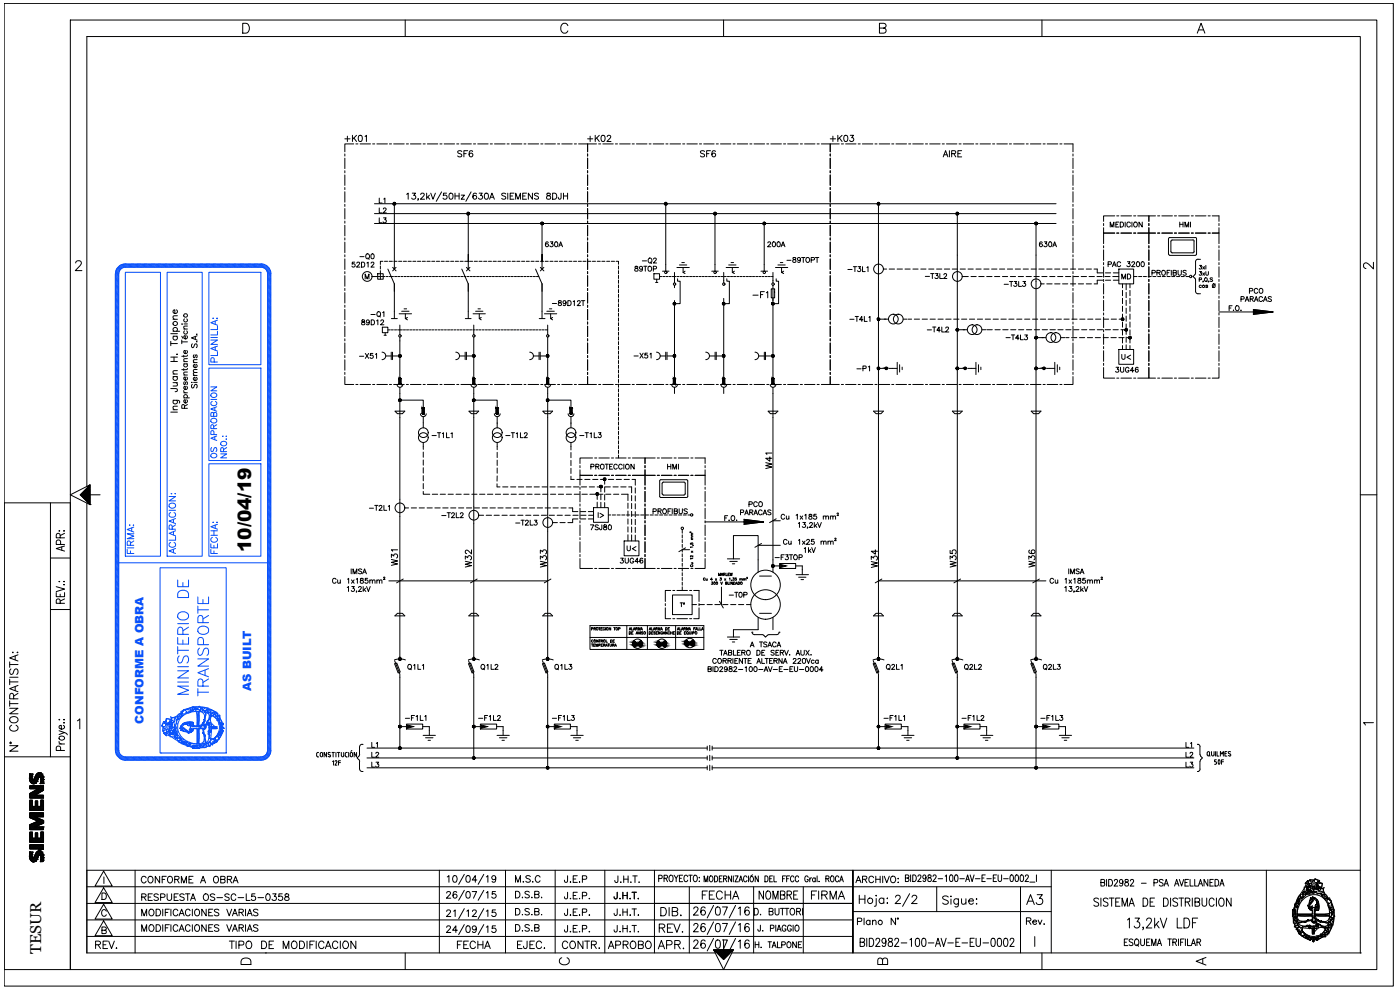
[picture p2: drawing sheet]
<svg xmlns="http://www.w3.org/2000/svg" width="420mm" height="297mm" viewBox="0 0 420 297" stroke-linecap="round" stroke-linejoin="round" font-family="sans-serif">
<defs><g id="words">
<text font-size="7.1" x="267.4" y="273">2/2</text>
<g font-size="6.6" fill="#044efb">
<text x="57.5" y="209.5" transform="rotate(-90 57.5 209.5)">MINISTERIO DE</text>
<text x="63.5" y="209.9" transform="rotate(-90 63.5 209.9)">TRANSPORTE</text>
</g>
<text font-size="6.6" x="306.9" y="272.7">A3</text>
<g font-size="5.7">
<text x="209.5" y="270.9">FECHA</text>
<text x="226.5" y="270.9">NOMBRE</text>
<text x="242.4" y="270.9">FIRMA</text>
<text x="196.5" y="280.8">REV.</text>
<text x="196.5" y="285.7">APR.</text>
</g>
<text font-size="5.5" x="75.4" y="165.7" transform="rotate(-90 75.4 165.7)">10/04/19</text>
<text font-size="5.3" fill="#044efb" x="66.3" y="167.2" transform="rotate(-90 66.3 167.2)">FECHA:</text>
<g font-size="5.3">
<text x="120.3" y="170.7" transform="rotate(-90 120.3 170.7)">W31</text>
<text x="142.5" y="171.4" transform="rotate(-90 142.5 171.4)">W32</text>
<text x="27.5" y="285.7">REV.</text>
<text x="67.7" y="285.7">TIPO DE MODIFICACION</text>
<text x="136.2" y="285.7">FECHA</text>
<text x="154.2" y="285.7">EJEC.</text>
<text x="167.6" y="285.7">CONTR.</text>
<text x="181.3" y="285.7">APROBO</text>
<text x="71.3" y="290.7">D</text>
<text x="166.5" y="290.7">C</text>
<text x="262.1" y="290.7">B</text>
<text x="357.7" y="290.7">A</text>
</g>
<g font-size="4.9">
<text x="102.3" y="43.7">+K01</text>
<text x="175" y="43.7">+K02</text>
<text x="248" y="43.7">+K03</text>
<text x="136.2" y="48.3">SF6</text>
<text x="208.8" y="48.3">SF6</text>
<text x="281.9" y="48.3">AIRE</text>
<text x="112.5" y="65.3">L2</text>
<text x="352.8" y="69.5">HMI</text>
<text x="408.2" y="81.8">2</text>
<text x="224.7" y="90.7">-F1</text>
<text x="232.5" y="141.8" transform="rotate(-90 232.5 141.8)">W41</text>
<text x="182" y="156.6" transform="rotate(-90 182 156.6)">I&gt;</text>
<text x="164.7" y="171.4" transform="rotate(-90 164.7 171.4)">W33</text>
<text x="264.2" y="171.4" transform="rotate(-90 264.2 171.4)">W34</text>
<text x="287.9" y="171.4" transform="rotate(-90 287.9 171.4)">W35</text>
<text x="311.5" y="171.4" transform="rotate(-90 311.5 171.4)">W36</text>
<text x="110.4" y="228.6">L2</text>
<text x="354.5" y="228.6">L2</text>
<text x="41.3" y="266">CONFORME A OBRA</text>
<text x="255.8" y="266">ARCHIVO:</text>
<text x="41.3" y="271.3">RESPUESTA OS-SC-L5-0358</text>
<text x="41.3" y="275.9">MODIFICACIONES VARIAS</text>
<text x="153.5" y="280.5">D.S.B</text>
</g>
<text font-size="4.9" fill="#044efb" x="40.9" y="167.2" transform="rotate(-90 40.9 167.2)">FIRMA:</text>
<text font-size="4.7" x="12.3" y="286.3" transform="rotate(-90 12.3 286.3)">TESUR</text>
<g font-size="4.4">
<text x="112.5" y="62.1">L1</text>
<text x="112.5" y="68.1">L3</text>
<text x="162.6" y="75.1">630A</text>
<text x="229.3" y="75.1">200A</text>
<text x="310.8" y="75.1">630A</text>
<text x="253.3" y="82.5">-T3L1</text>
<text x="331.3" y="81.1">PAC 3200</text>
<text x="276.6" y="84.7">-T3L2</text>
<text x="300.2" y="87.1">-T3L3</text>
<text x="335.5" y="85">MD</text>
<text x="164.4" y="92.8">-89D12T</text>
<text x="253.6" y="97.7">-T4L1</text>
<text x="276.9" y="100.9">-T4L2</text>
<text x="300.6" y="103">-T4L3</text>
<text x="106.5" y="108.7">-X51</text>
<text x="189.1" y="108.7">-X51</text>
<text x="255.8" y="112.5">-P1</text>
<text x="333.7" y="112.9">3UG46</text>
<text x="335.5" y="109">U&lt;</text>
<text x="128.4" y="132.6">-T1L1</text>
<text x="150.6" y="132.6">-T1L2</text>
<text x="172.9" y="132.6">-T1L3</text>
<text x="199" y="141.8">HMI</text>
<text x="131.2" y="156.6">-T2L2</text>
<text x="153.5" y="158.7">-T2L3</text>
<text x="176" y="160.2">7SJ80</text>
<text x="187" y="166.5">U&lt;</text>
<text x="184.9" y="170">3UG46</text>
<text x="217.7" y="180.3">-T0P</text>
<text x="121" y="202.1">Q1L1</text>
<text x="143.2" y="202.1">Q1L2</text>
<text x="165.5" y="202.1">Q1L3</text>
<text x="264.9" y="202.1">Q2L1</text>
<text x="288.2" y="202.1">Q2L2</text>
<text x="311.9" y="202.1">Q2L3</text>
<text x="120.3" y="217.3">-F1L1</text>
<text x="142.5" y="217.3">-F1L2</text>
<text x="164.4" y="217.3">-F1L3</text>
<text x="264.2" y="217.3">-F1L1</text>
<text x="287.5" y="217.3">-F1L2</text>
<text x="311.1" y="217.3">-F1L3</text>
<text x="110.4" y="225.4">L1</text>
<text x="354.5" y="225.4">L1</text>
<text x="110.4" y="231.4">L3</text>
<text x="354.5" y="231.4">L3</text>
</g>
<text font-size="4" x="202.8" y="183.1">Tº</text>
<g font-size="3.5" fill="#044efb">
<text x="75.3" y="207.2" transform="rotate(-90 75.3 207.2)">AS BUILT</text>
<text x="43.1" y="217.1" transform="rotate(-90 43.1 217.1)">CONFORME A OBRA</text>
</g>
<text font-size="3.5" x="408.2" y="218.7">1</text>
</g></defs>
<!-- layer: E4_ESQUEMAS -->
<g fill="none" stroke="#000" stroke-width=".3">
<path d="M103.5 46.2v.6M103.5 47.5v3.1M103.5 51.2v.7M103.5 52.5v3.1M103.5 56.3v.6M103.5 57.5v3.2M106.2 43.2h-2.7v2.4M113.1 43.2h3.2M116.9 43.2h.6M118.1 43.2h3.2M121.9 43.2h.7M123.2 43.2h3.2"/>
<path d="M127 43.2h.6M128.3 43.2h3.1M132 43.2h.7M133.3 43.2h3.1M143.4 43.2h3.1M147.1 43.2h.7M148.4 43.2h3.2M152.2 43.2h.6M153.4 43.2h3.2M157.3 43.2h.5M158.5 43.2h3.2M162.3 43.2h.6"/>
<path d="M163.5 43.2h3.2M167.3 43.2h.7M168.6 43.2h3.1M172.4 43.2h.6M176.3 43.2v2.4v-2.4h2.7M176.3 46.2v.6M176.3 47.5v3.1M176.3 51.2v.7M176.3 52.5v3.1M176.3 56.3v.6M176.3 57.5v3.2M186 43.2h3.1"/>
<path d="M189.7 43.2h.7M191 43.2h3.2M194.8 43.2h.6M196 43.2h3.2M199.8 43.2h.7M201.1 43.2h3.1M204.9 43.2h.6M206.1 43.2h3.2M216.2 43.2h3.2M220 43.2h.6M221.3 43.2h3.1M225 43.2h.7"/>
<path d="M226.3 43.2h3.2M230.1 43.2h.6M231.3 43.2h3.2M235.1 43.2h.7M236.4 43.2h3.2M240.2 43.2h.6M241.5 43.2h3.1M245.2 43.2h.7M249.2 43.2v2.4v-2.4h2.7M249.2 46.2v.6M249.2 47.5v3.1M249.2 51.2v.7"/>
<path d="M249.2 52.5v3.1M249.2 56.3v.6M249.2 57.5v3.2M258.8 43.2h3.1M262.6 43.2h.6M263.8 43.2h3.2M267.6 43.2h.7M268.9 43.2h3.2M272.7 43.2h.6M273.9 43.2h3.2M277.7 43.2h.7M279 43.2h3.1"/>
<path d="M289.1 43.2h3.1M292.8 43.2h.7M294.1 43.2h3.2M297.9 43.2h.6M299.2 43.2h3.1M302.9 43.2h.7M304.2 43.2h3.2M308 43.2h.6M309.2 43.2h3.2M313 43.2h.7M314.3 43.2h3.1M318.1 43.2h.6"/>
<path d="M319.3 43.2h2.7v2.4M322 46.2v.6M322 47.5v3.1M322 51.2v.7M322 52.5v3.1M322 56.3v.6M322 57.5v3.2M103.5 61.3v.6M103.5 62.6v3.1M103.5 66.3v.7M103.5 67.6v3.2M103.5 71.4v.6"/>
<path d="M103.5 72.6v3.2M103.5 76.5v.5M103.5 77.7v3.2M112.4 67.1h204.5M112.4 64.1h204.5M112.4 61.1h204.5M114.2 79.8v.9M114.9 78.4h-.7v.9M115.4 78.4h.9M116.8 78.4h1M118.2 78.4h1M118.3 61.1v19.6"/>
<path d="M119.6 78.4h1M121.1 78.4h.9M122.5 78.4h.9M123.9 78.4h.9M125.3 78.4h1M126.7 78.4h1M128.1 78.4h1M129.6 78.4h.9M131 78.4h.9M132.4 78.4h.9M133.8 78.4h1M135.2 78.4h1"/>
<path d="M136.6 78.4h1M138.1 78.4h.9M139.5 78.4h.9M140.5 64.1v14.4v-2.2M140.5 78.5v2.2M140.9 78.4h.9M142.3 78.4h1M143.7 78.4h1M145.1 78.4h1M146.6 78.4h.9M148 78.4h1M149.4 78.4h1"/>
<path d="M150.9 78.4h.9M152.3 78.4h.9M153.7 78.4h.9M155.1 78.4h.9M156.5 78.4h1M157.9 78.4h1M159.4 78.4h.9M160.8 78.4h.9M162.2 78.4h.9M162.7 67.1v11.4v-2.2M162.7 78.5v2.2M163.6 78.4h.9"/>
<path d="M165 78.4h1M166.4 78.4h1M167.9 78.4h.9M169.3 78.4h.9M170.7 78.4h.9M172.1 78.4h.9M173.6 78.4h.9M174.9 78.4h1M176.3 61.3v.6M176.3 62.6v3.1M176.3 66.3v.7M176.3 67.6v3.2"/>
<path d="M176.3 71.4v.6M176.3 72.6v3.2M176.3 76.5v.5M176.3 77.7v3.2M176.4 78.4h.9M177.8 78.4h.9M179.2 78.4h1M180.6 78.4h1M182.1 78.4h.9M183.5 78.4h.9M184.9 78.4h.7v.9M185.6 79.8v.9"/>
<path d="M199.8 61.1v20.3M203.9 79.5h2.2M204.6 78.8h.8M214.6 64.1v17.3M218.7 79.5h2.2M219.4 78.8h.8M229.3 67.1v14.3M233.5 79.5h2.2M234.2 78.8h.7M249.2 61.3v.6M249.2 62.6v3.1M249.2 66.3v.7"/>
<path d="M249.2 67.6v3.2M249.2 71.4v.6M249.2 72.6v3.2M249.2 76.5v.5M249.2 77.7v3.2M263.6 61.1v135.9M287.3 64.1v132.9M310.9 67.1v129.9M322 61.3v.6M322 62.6v3.1M322 66.3v.7M322 67.6v3.2"/>
<path d="M322 71.4v.6M322 72.6v3.2M322 76.5v.5M322 77.7v3.2M331.2 68.3v1.6h3.3h-3.3v3.2M331.2 67.1v.6M331.2 73.7v.7M331.2 75v3.1M334.5 64.8h-3.3v1.6M335.1 69.9h.7M335.1 64.8h.7M336.4 69.9h3.2"/>
<path d="M336.4 64.8h3.2M340.2 69.9h.7M340.2 64.8h.7M341.4 69.9h3.4v3.2v-3.2h2h-2v-1.6v1.6zM341.4 64.8h3.4v1.6v-1.6h2M344.8 67.1v.6M344.8 73.7v.7M344.8 75v3.1M347.4 69.9h.7M347.4 64.8h.7M348.7 69.9h3.2M348.7 64.8h3.2"/>
<path d="M350.7 71.6v4.6l.4 .4 7.8-.1 .2-.3v-4.6M350.7 71.6l.2-.3 7.8-.1 .4 .4M351.4 72.4v3.1M351.4 75.5l.4 .4h6.2l.4-.4M358 72h-6.2l-.4 .4M358 72l.4 .3M358.3 72.4v3.1M358.8 69.9h3.1M358.8 64.8h3.1M362.6 69.9h.6M362.6 64.8h.6M363.8 64.8h2v1.6"/>
<path d="M365.8 68.3v1.6h-2h2v3.2M365.8 67.1v.6M365.8 73.7v.7M365.8 75v3.1M365.8 78.8v.6M51.9 99.4h2M51.9 95.8h1.3M52.2 99.4a.63 .63 0 0 1-.1-.9 .63 .63 0 0 1 1 0 .63 .63 0 0 1-.2 .9M52.9 93a.6 .6 0 0 1 .2 .9 .6 .6 0 0 1-.9 0 .6 .6 0 0 1 .1-.9h.2v1.1M53.2 94.7l-1.2 .1-.1 .5 .4 .5M54.6 97.2h.1zM55.1 98.7h1.1"/>
<path d="M55.2 97.2h1M55.4 99.3a.55 .55 0 0 0-.1 .8 .55 .55 0 0 0 .8 0 .55 .55 0 0 0-.1-.8M55.4 95.7a.53 .53 0 0 0-.1 .7 .53 .53 0 0 0 .8 0 .53 .53 0 0 0-.1-.7M56.2 97.8l-1 .1-.1 .4 .3 .4M103.5 81.5v.6M103.5 82.7v3.2M103.5 86.5v.7M103.5 87.8v3.1M103.5 91.6v.6M103.5 92.8v3.2M103.5 96.6v.6M103.5 97.9v3.1"/>
<path d="M109.6 83.7v-1.5l.6 1.5 .5-1.5v1.5M111.7 83h3.9M113.4 82.1h1.6v1.7h-1.6zM114.2 81.2v2.6M114.8 98.2h1.6v1.6h-1.6zM115.6 99.8v.8M115.9 83h.6M116.4 80.7l1.9 4.5v10.4M116.4 99h.7M116.8 83h1.3M117.4 99h.7M117.5 95.6h1.7"/>
<path d="M117.8 80.2l1.1 1.1M118.4 99h.6M118.4 83h.7M118.9 80.2l-1.1 1.1M119.3 99h1.5M119.4 83h.6M119.8 94.1h3.7M120 97.5v3M120.3 83h.6M120.6 93.4h2.2M121.1 99h.6M121.3 92.7h.7"/>
<path d="M121.3 83h.6M121.7 94.1v1.5M122 99h.6M122.2 83h.6M122.3 95.3l-.6 .3 .6 .4M123 99h.6M123.2 83h.6M123.9 99h.6M124.1 83h.6M124.8 99h.7M125 83h.7M125.8 99h.6"/>
<path d="M126 83h.6M126.7 99h.7M126.9 83h.7M127.7 99h.6M127.9 83h.6M128.6 99h.7M128.8 83h.6M129.6 99h.6M129.8 83h.6M130.5 99h.6M130.7 83h.6M131.5 99h.6"/>
<path d="M131.7 83h.6M132.4 99h.6M132.6 83h.7M133.4 99h.6M133.5 83h.7M134.3 99h.6M134.5 83h.6M135.2 99h.7M135.5 83h.6M136.2 99h.6M136.4 83h.6M137.1 99h.7"/>
<path d="M137.4 83h.6M138.1 99h.6M138.3 83h.6M138.6 80.7l1.9 4.5v10.4M139.1 99h.5M139.2 83h.7M139.6 95.6h1.8M140 99h.6M140 80.2l1 1.1M140.2 83h.6M140.9 99h.6M141 80.2l-1 1.1"/>
<path d="M141.1 83h.7M141.9 99h.6M142 94.1h3.7M142.1 83h.6M142.2 97.5v3M142.7 93.4h2.2M142.8 99h.7M143 83h.7M143.5 92.7h.7M143.7 99h.7M143.8 94.1v1.5M144 83h.6"/>
<path d="M144.4 95.3l-.6 .3 .6 .4M144.7 99h.6M144.9 83h.6M145.7 99h.6M145.9 83h.6M146.6 99h.6M146.8 83h.6M147.6 99h.6M147.7 83h.7M148.5 99h.6M148.7 83h.6M149.4 99h.7"/>
<path d="M149.6 83h.7M150.4 99h.6M150.6 83h.6M151.3 99h.7M151.5 83h.7M152.3 99h.6M152.5 83h.6M153.2 99h.7M153.4 83h.6M154.2 99h.6M154.4 83h.6M155.1 99h.6"/>
<path d="M155.3 83h.6M156.1 99h.6M156.2 83h.7M157 99h.6M157.2 83h.6M157.9 99h.7M158.1 83h.7M158.9 99h.6M159.1 83h.6M159.8 99h.7M160 83h.7M160.7 80.7l2 4.5v10.4"/>
<path d="M160.8 99h.6M161 83h.7M161.7 99h.7M161.8 95.6h1.8M162.2 80.2l1 1.1M162.7 99h.6M163.2 80.2l-1 1.1M163.6 99h.8M164.4 97.5v3M165.3 94.1v1.5M165.8 95.3l-.5 .3 .5 .4M176.3 81.5v.6"/>
<path d="M176.3 82.7v3.2M176.3 86.5v.7M176.3 92.8v3.2M176.3 96.6v.6M176.3 97.9v3.1M185.6 81.2v1M185.6 82.6v1M185.6 84v1M185.6 85.5v.9M185.6 86.9v.9M185.6 88.3v.9M185.6 89.7v1"/>
<path d="M185.6 91.1v1M185.6 92.5v1M185.6 94v.9M185.6 95.4v1M185.6 96.8v.9M185.6 98.2v1M185.6 99.7v.9M196.2 82.1h1.7v1.7h-1.7zM196.8 84.8h.6M197.1 83.8v1M197.9 83h.7M198.8 81.4h2"/>
<path d="M198.9 83h.6M199.8 83h.7M200.8 83h.6M201.7 83h1.1M202.4 81.7v3.2M202.4 85.6v.7M202.4 90.2v23.3M203.1 80.3h3.8M203.1 83h.7M203.4 83.7v.7h.7v6.7h-1.7M204.1 83h.7M205 80.3v1.4"/>
<path d="M205 83h.7M205.6 81.4l-.6 .3 .6 .4M206 83h.6M207 83h.6M207.9 83h.6M208.8 83h.7M209.8 83h.6M210.7 83h.7M211.7 83h.6M212.6 83h.7M213.6 83h.6M213.6 81.4h1.9"/>
<path d="M214.5 83h.6M215.5 83h.6M216.4 83h.6M217.2 81.7v3.2M217.2 85.6h.1M217.2 89.5v24M217.3 83h.7M217.9 80.3h3.7M218.1 83.7v.7h.8v6.7h-1.7M218.3 83h.6M219.2 83h.7M219.8 80.3v1.4"/>
<path d="M220.2 83h.6M220.4 81.4l-.6 .3 .6 .4M221.1 83h.7M222.1 83h.6M223 83h.6M224 83h.6M224.9 83h.6M225.8 83h.7M226.8 83h.6M227.7 83h.7M228.4 81.4h2M228.7 83h.6"/>
<path d="M229.6 83h.7M230.6 83h.6M231.5 83h.5M232 81.7v3.2M232 89.5v24M232.7 80.3h3.7M232.9 83.7v.7h.8v6.7h-1.7M234.6 80.3v1.4M235.2 81.4l-.6 .3 .6 .4M249.2 81.5v.6M249.2 82.7v3.2M249.2 86.5v.7"/>
<path d="M249.2 87.8v3.1M249.2 91.6v.6M249.2 92.8v3.2M249.2 96.6v.6M249.2 97.9v3.1M263.6 95.8h3M265.1 80.7h1M266.9 80.7h1.6M269.2 80.7h1.6M271 95.8h1.2M271.6 80.7h1.6M272.6 95.8h1"/>
<path d="M274 80.7h1.5M274.4 95.8h1.6M276.8 95.8h1.5M279.1 95.8h1.6M281.5 95.8h1.6M283.8 95.8h1.6M285.8 80.7h1.5M286.2 95.8h1.6M287.3 98.9h3M288.1 80.7h1.6M288.6 95.8h1.5M288.8 83h1.8"/>
<path d="M290.5 80.7h1.6M290.9 95.8h1.6M291.4 83h1.6M292.9 80.7h1.6M293.3 95.8h1.6M293.7 83h1.6M294.7 98.9h1.2M295.3 80.7h1.5M295.7 95.8h1.6M296.1 83h1.6M296.2 98.9h1.6M297.6 80.7h1.6"/>
<path d="M298.1 95.8h1.5M298.5 83h1.5M298.6 98.9h1.6M300 80.7h1.5M300.4 95.8h1.6M302.3 80.7h1.6M302.8 95.8h1.5M304.7 80.7h1.6M305.1 95.8h1.6M307.1 80.7h1.5M307.5 95.8h1.6M309.4 80.7h1.6"/>
<path d="M309.9 95.8h1.5M310.3 83h1.6M310.4 98.9h1.6M311.8 80.7h1.6M312.2 95.8h1.6M312.4 85.2h1M312.7 83h1.5M312.8 98.9h1.6M314.1 80.7h1.7M314.1 85.2h1.7M314.6 95.8h1.6M315 83h1.6"/>
<path d="M315.1 98.9h1.6M316.5 80.7h1.6M316.5 85.2h1.6M316.9 95.8h1.6M317.4 83h1.6M317.5 98.9h1.6M318.9 80.7h1.5M318.9 85.2h1.5M319.3 95.8h1.6M319.8 83h1.5M319.9 98.9h1.5M321.3 80.7h1.5"/>
<path d="M321.3 85.2h1.5M321.7 95.8h1.5M322 81.5v.6M322 82.7v3.2M322 86.5v.7M322 87.8v3.1M322 91.6v.6M322 92.8v3.2M322 96.6v.6M322 97.9v3.1M322.1 83h1.6M322.2 98.9h1.6"/>
<path d="M323.6 80.7h1.6M323.6 85.2h1.6M324 95.8h1.6M324.5 83h1.6M324.6 98.9h1.6M326 80.7h1.6M326 85.2h1.6M326.4 95.8h1.6M326.8 83h1.7M327 98.9h1.5M328.3 80.7h1v1.2h1.6M328.8 95.8h1.6"/>
<path d="M329.2 83h1.6M329.3 98.9h1.6M330.9 84.1h-1.6v1.1h-.9M331.1 95.8h1.6M331.2 80.1v3.1M331.2 83.8v.7M331.2 85.1v3.1M331.2 88.9v.6M331.2 90.1v3.2M331.2 93.9v.6M331.2 95.2v3.1M331.2 98.9v.7"/>
<path d="M331.6 83h1.5M331.7 98.9h1.6M331.8 84.1h1.5M333.5 95.8h1.6M334 98.9h1.6M335.9 95.8h1M336.4 98.9h1.6v1.4M336.9 87.1v1.6M336.9 89.5v1.6M336.9 91.9v1.5M336.9 94.2v1.6M336.9 96.6v1.6"/>
<path d="M336.9 99v1.5M338 85.2v1.8M338 87.7v1.6M338 90.1v1.6M338 92.5v1.5M338 94.8v1.6M338 97.2v1.7M339.1 87.1v1.6M339.1 89.5v1.6M339.1 91.9v1.5M339.1 94.2v1.6M339.1 96.6v1.6"/>
<path d="M339.1 99v1.5M341.7 83h1M343.1 83h1M344.5 83h1M344.8 80.1v3.1M344.8 83.8v.7M344.8 85.1v3.1M344.8 88.9v.6M344.8 90.1v3.2M344.8 93.9v.6M344.8 95.2v3.1M344.8 98.9v.7"/>
<path d="M346 83h.9M347.4 83h.9M348.8 83h.9M350.3 83h.9M351.6 83h1M353.1 83h.9M354.5 83h.9M355.9 83h1M365.8 80.1v3.1M365.8 83.8v.7M365.8 85.1v3.1M365.8 88.9v.6"/>
<path d="M365.8 90.1v3.2M365.8 93.9v.6M365.8 95.2v3.1M365.8 98.9v.7M365.8 93.6h10.4M376.2 92.9l5.9 .7-5.9 .7M51.3 116.6l1.8 .1 .1 .6-.6 .2M51.3 108.5h1.9M51.3 107.1h1.9M51.3 103.1h1.9M51.3 102.4v1.3M51.3 100.1h1.9"/>
<path d="M51.9 114.8h1.3M51.9 113h1.3M51.9 112.2h1.3M51.9 100.9h1.3M52.2 113a.63 .63 0 0 0-.1 .9 .63 .63 0 0 0 1 0 .63 .63 0 0 0-.2-.9M52.2 100.9a.63 .63 0 0 0-.1 .9 .63 .63 0 0 0 1 0 .63 .63 0 0 0-.2-.9M52.2 107.1v1.4M52.9 114.8l.3 .5v.4l-1.3 .1M53.2 106.2v.2zM53.2 111.2l-1.2 .1-.1 .5 .4 .4M54.6 102.6h1.6M54.6 102v1.1"/>
<path d="M54.6 100.9l.3 .6M55.1 117.2l.1 .4 .4 .3M55.1 108.5h1.1M55.1 119.4h1.7M55.1 117.9h1.1M55.1 112.5h1.1M55.1 106.6v.5M55.1 110.6v.6M55.1 109.2h1.1M55.4 119.4a.55 .55 0 0 1-.1-.8 .55 .55 0 0 1 .8 0 .55 .55 0 0 1-.1 .8M55.4 114.6l-.3 .3 .1 .5h.3l.2-.6 .3-.2 .2 .3-.2 .5M55.4 109.2a.53 .53 0 0 0-.1 .7 .53 .53 0 0 0 .8 0 .53 .53 0 0 0-.1-.7"/>
<path d="M56 119.9a.54 .54 0 0 1 .1 .8 .54 .54 0 0 1-.8 0 .54 .54 0 0 1 .1-.8h.2v1M56 115.9a.54 .54 0 0 1 .1 .8 .54 .54 0 0 1-.8 0 .54 .54 0 0 1 .1-.8h.2v1M56 113.1a.52 .52 0 0 1 .1 .8 .52 .52 0 0 1-.7 0 .52 .52 0 0 1 0-.8h.2v.9M56 105.2a.52 .52 0 0 1 .1 .7 .52 .52 0 0 1-.7 0 .52 .52 0 0 1 0-.7h.2v.9M56 100.7a.54 .54 0 0 1 .1 .8 .54 .54 0 0 1-.8 0 .54 .54 0 0 1 .1-.8h.2v1M56.2 111.6l-1 .1-.1 .4 .3 .4M56.2 110.5l-.2 .4h-1.4M56.2 107.6l-1 .1-.1 .4 .3 .4M56.2 106.5l-.2 .4h-1.4M57.5 114.7h.1zM57.7 115.3l-.2 .4 .1 .6h.5l.3-.8 .5-.2 .3 .4-.3 .7M57.7 103.2l-.2 .4 .2 .7 .4-.2 .6-.9 .5 .4-.3 .7"/>
<path d="M58 112.6h1.2M58 108.8h1.2M58.1 114.7h1.1M58.3 106.5l-.3 .3 .3 .6 .4-.8h.4l.1 .4-.3 .4M58.6 101v.8M58.9 113.2a.53 .53 0 0 1 .1 .8 .53 .53 0 0 1-.8 0 .53 .53 0 0 1 .2-.8h.1v1M58.9 109.3a.53 .53 0 0 1 .1 .8 .53 .53 0 0 1-.8 0 .53 .53 0 0 1 .2-.8h.1v1M59 102.5h.2zM59 100.3h.2zM59.2 111.8h-1.1l-.1 .5 .4 .3M59.2 110.9l-1.1 .1-.1 .4 .4 .4M59.2 107.9l-1.1 .1-.1 .4 .4 .4"/>
<path d="M59.2 100.8l-1.7 .6 1.7 .7M103.5 113v2.4h2.7M103.5 101.6v.7M103.5 102.9v3.1M103.5 106.7v.6M103.5 108v3.1M103.5 111.7v.7M106.8 115.4h.6M108.1 115.4h3.1M111.8 115.4h.7M113.1 115.4h3.2M114.6 105.7a1.12 1.12 0 0 1 1.2 1.1 1.12 1.12 0 0 1-1.2 1.1"/>
<path d="M115.3 100.6h.6M115.7 106.8h1.7M116.9 115.4h.6M117.4 105.7v2.2M117.8 106.8h2.2M117.8 105.7v2.2M118.1 115.4h3.2M119.2 115.3a.87 .87 0 0 0 .8 .9 .87 .87 0 0 0 .9-.9M119.7 113.6v1.6M119.7 115.2l.2 .1M120 116.2v80.8M120 101.2v12.3"/>
<path d="M120.2 113.5l-.5 .1M120.2 113.5v1.8M121.9 115.4h.7M123.2 115.4h3.2M127 115.4h.6M128.3 115.4h3.1M132 115.4h.7M133.3 115.4h3.1M136.8 105.7a1.12 1.12 0 0 1 1.1 1.1 1.12 1.12 0 0 1-1.1 1.1M137.1 115.4h.6M137.9 106.8h1.7M138.3 115.4h3.2"/>
<path d="M139.6 105.7v2.2M140 106.8h2.2M140 105.7v2.2M141.3 115.3a.87 .87 0 0 0 .9 .9 .87 .87 0 0 0 .9-.9M142 113.5l.5 .1M142 115.4h.7M142 113.5v1.8M142.2 116.2v80.8M142.2 101.2v12.3M142.5 113.6v1.6M142.5 115.2l-.1 .1M143.4 115.4h3.1"/>
<path d="M147.1 115.4h.7M148.4 115.4h3.2M152.2 115.4h.6M153.4 115.4h3.2M157.3 115.4h.5M158.5 115.4h3.2M159 105.7a1.12 1.12 0 0 1 1.1 1.1 1.12 1.12 0 0 1-1.1 1.1M160 106.8h1.8M161.8 105.7v2.2M162.1 106.8h2.3M162.1 105.7v2.2M162.3 115.4h.6"/>
<path d="M163.5 115.3a.87 .87 0 0 0 .9 .9 .87 .87 0 0 0 .9-.9M163.5 115.4h3.2M164 113.6v1.6M164.1 113.6l.6-.1-.1 1.8M164.1 115.2l.1 .1M164.4 116.2v80.8M164.4 101.2v12.3M167.3 115.4h.7M168.6 115.4h3.1M172.4 115.4h.6M173.6 115.4h2.7v-2.4v2.4h2.7M176.3 101.6v.7"/>
<path d="M176.3 102.9v3.1M176.3 106.7v.6M176.3 108v3.1M176.3 111.7v.7M179.6 115.4h.7M180.9 115.4h3.2M184.7 115.4h.6M185.6 101v1M185.6 102.5v.9M185.6 103.9v1M185.6 105.3v1M185.6 106.7v1"/>
<path d="M185.6 108.2v.9M185.6 109.6v.9M185.6 111v.9M185.6 112.4v1M185.6 113.8v1M185.6 115.2v1M185.6 116.7v.9M185.6 118.1v.9M185.6 119.5v.9M186 115.4h3.1M189.7 115.4h.7M191 115.4h3.2"/>
<path d="M194.8 115.4h.6M196 115.4h3.2M197 105.7a1.12 1.12 0 0 1 1.1 1.1 1.12 1.12 0 0 1-1.1 1.1M198.1 106.8h1.7M199.8 105.7v2.2M199.8 115.4h.7M200.2 106.8h2.2M200.2 105.7v2.2M201.1 115.4h3.1M201.6 115.3a.87 .87 0 0 0 .8 .9 .87 .87 0 0 0 .9-.9M202.1 113.6v1.6M202.1 115.2l.1 .1"/>
<path d="M202.4 116.2v1.9M202.6 113.5l-.5 .1M202.6 113.5v1.8M204.9 115.4h.6M206.1 115.4h3.2M209.9 115.4h.7M211.2 115.4h3.1M211.8 105.7a1.12 1.12 0 0 1 1.1 1.1 1.12 1.12 0 0 1-1.1 1.1M212.9 106.8h1.7M214.6 105.7v2.2M215 106.8h2.2M215 115.4h.6"/>
<path d="M215 105.7v2.2M216.2 115.4h3.2M216.4 115.3a.87 .87 0 0 0 .8 .9 .87 .87 0 0 0 .9-.9M216.9 113.6v1.6M216.9 113.6h.6l-.1 1.7M216.9 115.2l.1 .1M217.2 116.2v1.9M220 115.4h.6M221.3 115.4h3.1M225 115.4h.7M226.3 115.4h3.2M226.6 105.7a1.12 1.12 0 0 1 1.1 1.1 1.12 1.12 0 0 1-1.1 1.1"/>
<path d="M227.7 106.8h1.7M229.4 105.7v2.2M229.7 106.8h2.3M229.7 105.7v2.2M230.1 115.4h.6M231.1 115.3a.87 .87 0 0 0 .9 .9 .87 .87 0 0 0 .9-.9M231.3 115.4h3.2M231.6 113.6v1.6M231.7 113.6l.6-.1-.1 1.8M231.7 115.2l.1 .1M232 116.2v55.5M235.1 115.4h.7"/>
<path d="M236.4 115.4h3.2M240.2 115.4h.6M241.5 115.4h3.1M245.2 115.4h.7M246.5 115.4h2.7v-2.4v2.4h2.7M249.2 101.6v.7M249.2 102.9v3.1M249.2 106.7v.6M249.2 108v3.1M249.2 111.7v.7M252.5 115.4h.6M253.8 115.4h3.1"/>
<path d="M257.5 115.4h.7M258.8 115.4h3.1M262.6 115.4h.6M263.6 110.5h2M263.8 115.4h3.2M266.8 110.5h2.5M267.6 115.4h.7M268.9 115.4h3.2M269.3 108.7v3.7M270 109.4v2.2M270.7 110.2v.7M272.7 115.4h.6"/>
<path d="M273.9 115.4h3.2M277.7 115.4h.7M279 115.4h3.1M282.8 115.4h.6M284 115.4h3.2M287.3 110.5h1.9M287.8 115.4h.6M289.1 115.4h3.1M290.5 110.5h2.4M292.8 115.4h.7M292.9 108.7v3.7M293.7 109.4v2.2"/>
<path d="M294.1 115.4h3.2M294.4 110.2v.7M297.9 115.4h.6M299.2 115.4h3.1M302.9 115.4h.7M304.2 115.4h3.2M308 115.4h.6M309.2 115.4h3.2M310.9 101.3h3M310.9 110.5h2M313 115.4h.7M314.1 110.5h2.5"/>
<path d="M314.3 115.4h3.1M316.6 108.7v3.7M317.3 109.4v2.2M318 110.2v.7M318.1 115.4h.6M318.3 101.3h1.3M319.9 101.3h.9M321.6 101.3h1.6M322 113v2.4h-2.7M322 101.6v.7M322 102.9v3.1M322 106.7v.6"/>
<path d="M322 108v3.1M322 111.7v.7M324 101.3h1.5M326.3 101.3h1.6M328.7 101.3h1.6M331.1 101.3h1.5M331.2 110.3v3.2h3.3M331.2 100.2v3.1M331.2 104v.6M331.2 105.2v3.2M331.2 109v.6M333.4 101.3h1.6"/>
<path d="M335.8 101.3h1.6M336.9 101.3v1.6M336.9 103.7v1.2M338 101.1v1.6M338 103.5v1.4M338.1 101.3h1v1.6M339.1 103.7v1.2M341.4 113.5h3.4v-3.2v3.2h2M344.8 100.2v3.1M344.8 104v.6M344.8 105.2v3.2M344.8 109v.6"/>
<path d="M347.4 113.5h.7M348.7 113.5h3.2M352.5 113.5h.6M353.7 113.5h3.2M357.5 113.5h.6M358.8 113.5h3.1M362.6 113.5h.6M365.8 110.3v3.2h-2M365.8 100.2v3.1M365.8 104v.6M365.8 105.2v3.2M365.8 109v.6"/>
<path d="M51.3 123.7h1.9M51.9 120.1l1.8 .1 .2 .3-.1 .4M51.9 122.9h1.3M52.2 120.1a.61 .61 0 0 0-.1 .9 .61 .61 0 0 0 .9 0 .61 .61 0 0 0-.1-.9M53.2 121.9l-1.2 .1-.1 .4 .4 .5M55.4 122.5l-.1-1-.4-.1-.3 .4v.7h1.6M56.2 121.4l-.8 .5M118.5 123.4h3l-.7 .7h-1.5zM120 120.1h7v2.2M126.2 124.1a.87 .87 0 0 0 .8 .9 .87 .87 0 0 0 .9-.9M126.7 122.4l.1 1.7M126.8 122.3l.6 .1"/>
<path d="M126.8 124.2h.4M126.8 122.3l-.1 .1M127 125v3.4M127 134v.8M127 135.6v1.6M127 138v1.6M127.3 122.4v1.6M127.4 124l-.1 .1M140.7 123.4h3a1.82 1.82 0 0 1-3 0zM142.2 120.1h7v2.2M148.4 124.1a.87 .87 0 0 0 .8 .9 .87 .87 0 0 0 .9-.9M148.9 122.4v1.6"/>
<path d="M148.9 124l.1 .1M148.9 122.4h.6M149 124.2h.4M149.2 125v3.4M149.2 134v.9M149.2 135.7v1.6M149.2 138v1.7M149.5 122.4l-.1 1.7M162.9 123.4h2.9l-.7 .7h-1.5zM164.4 120.1h7v2.2M170.5 124.1a.87 .87 0 0 0 .9 .9 .87 .87 0 0 0 .8-.9M171.1 122.4l.1 1.7"/>
<path d="M171.1 122.4h.6M171.2 124.2h.4M171.4 125v3.4M171.4 134v1M171.4 135.8v1.5M171.4 138.1v1.6M171.7 122.4l-.1 1.7M174.1 139.7v.6M177.8 137.4h-3.7v1.7M178.5 137.4h.6M179.7 137.4h3.2M183.5 137.4h.6"/>
<path d="M184.8 137.4h3.1M185.6 120.9v1M185.6 122.3v1M185.6 123.7v1M185.6 125.2v.9M185.6 126.6v1M185.6 128v.9M185.6 129.4v1M185.6 130.9v.9M185.6 132.2v1M185.6 133.7v.9M185.6 135.1v1"/>
<path d="M185.6 136.5v.9M188.5 137.4h.7M189.8 137.4h3.8v1.7v-1.7h3M193.6 139.7v.6M197.3 137.4h.6M203.6 137.4h3.1M207.3 137.4h.7M208.6 137.4h3v1.7M211.6 139.7v.6M230.5 123.4h3l-.8 .7h-1.5zM262.2 123.4h2.9l-.7 .7h-1.5zM285.8 123.4h3l-.8 .7h-1.5z"/>
<path d="M309.5 123.4h2.9a1.78 1.78 0 0 1-2.9 0zM121.5 152.4h1.1M123.4 152.4h1.6M125.8 152.4h1.6M127 147.4v.9h2M127 140.3v1.6M127 142.7v1.6M127 145.1v1.5M128.2 152.4h1.5M129.7 148.3h1.6M132.1 148.3h1.6M134.5 148.3h1.5"/>
<path d="M136.8 148.3h1.6M139.2 148.3h1.6M141.6 148.3h1.6M142.4 152.4h1.5M143.7 154.6h1.4M143.9 148.3h1.6M144.7 152.4h1.6M145.9 154.6h1.6M146.3 148.3h1.6M147.1 152.4h1.6M148.3 154.6h1.5M148.7 148.3h1.5"/>
<path d="M149.2 145.2v.9M149.2 140.4v1.6M149.2 146.1h.9M149.2 142.8v1.6M149.4 152.4h1.6M150.7 154.6h1.5M150.9 146.1h1.5M151 148.3h1.6M151.8 152.4h1.6M153.2 146.1h1.6M153.4 148.3h1.6M154.2 152.4h1.5"/>
<path d="M155.6 146.1h1.6M155.8 148.3h1.5M156.5 152.4h1.6M157.9 146.1h1.6M158.1 148.3h1.6M158.9 152.4h1.6M160.3 146.1h1.6M160.5 148.3h1.6M161.2 152.4h1.6M162.5 154.6h1.5M162.7 146.1h1.5M162.8 148.3h1.6"/>
<path d="M163.6 152.4h1.6M164.8 154.6h1.6M165 146.1h1.6M165.2 148.3h1.6M165.8 156.8h1.5M166 152.4h1.5M167.2 154.6h1.6M167.4 146.1h1.6M167.6 148.3h1.5M168 156.8h1.6M168.3 152.4h1.6M169.6 154.6h1.5"/>
<path d="M169.7 146.1h1.7M170 148.3h1.5M170.7 152.4h1.2v1.1h1.5M171.4 140.5v1.6M171.4 142.9v.9h.9M171.9 154.6h1.6M172.1 146.1h1.6M172.3 148.3h1.6M173.1 143.8h1.6M173.4 155.7h-1.5v1.1h-1.5M174.1 141v1.6h3.7h-3.7v2.9M174.1 146.2v.6"/>
<path d="M174.1 147.4v3.2M174.1 151.2v.6M174.1 152.5v3.2M174.1 156.3v.6M174.1 157.5v3.2M174.2 153.5h1.6M174.2 155.7h1.6M174.3 154.6h1.6M174.5 146.1h1.6M174.7 148.3h1.6M175.5 143.8h1.6M176.9 146.1h1.5"/>
<path d="M177 148.3h1.6M177.9 143.8h1.5M178.5 142.6h.6M179.2 146.1h1.6M179.2 148.2v1.7M179.2 150.7v1.6M179.4 148.3h1.6M179.7 142.6h3.2M180.2 143.8h1.6M180.3 146v1.6M180.3 148.4v1.5M180.3 150.7v1.6"/>
<path d="M181.5 143.8v1.5M181.5 146.1v1.6M181.5 148.4v1.6M181.5 150.8v1.5M181.6 146.1h1.6M181.8 148.3h1.5M182.6 143.8h1.6M183.5 142.6h.6M183.8 154.5h.9M184 146.1h1.5M184.1 148.3h1.6M184.8 142.6h3.1"/>
<path d="M184.9 143.8h1.6M185.2 154.5h.9M186.3 146.1h1.6M186.5 148.3h2v1.9M186.6 154.5h1M187.3 143.8h1.6M188 154.5h1M188.5 151v1.5M188.5 153.3v1.6M188.5 155.7v1.6M188.5 158.1v1.5M188.5 142.6h.7"/>
<path d="M188.7 146.1h.9v1.8M189.4 154.5h1M189.6 148.7v1.5M189.6 151v1.6M189.6 153.4v1.6M189.6 155.8v1.6M189.6 158.1v1.6M189.7 143.8h1v1.8M189.8 142.6h3.8v2.9v-2.9h3h-3v-1.6v1.6zM190.7 146.4v1.6M190.7 148.8v1.5M190.7 151.1v1.6"/>
<path d="M190.7 153.5v1.6M190.7 155.8v1.6M190.7 158.2v1.6M190.9 154.5h.9M192.3 154.5h.9M193.6 146.2v.6M193.6 147.4v3.2M193.6 151.2v.6M193.6 152.5v3.2M193.6 156.3v.6M193.6 157.5v3.2M193.7 154.5h.9"/>
<path d="M195.1 154.5h1M196.5 154.5h1M197.3 142.6h.6M197.9 154.5h1M198.3 143.9h7.7l.4 .4v4.6l-.2 .3-7.9 .1M198.3 143.9l-.3 .4v4.6l.3 .4M198.7 145v3.2M198.7 148.1l.4 .4M199.1 144.7h6.4l.1 .3v3.2l-.3 .3M199.1 148.5h6.2M199.1 144.7l-.4 .3M199.4 154.5h.9"/>
<path d="M200.8 154.5h.9M202.2 154.5h.9M203.6 142.6h3.1M203.6 154.5h1M204.8 158.9v1.1M205 154.5h1M206.4 154.5h.8M207.3 142.6h.7M211.6 141v1.6h-3h3v2.9M211.6 146.2v.6M211.6 147.4v3.2M211.6 151.2v.6"/>
<path d="M211.6 152.5v3.2M211.6 156.3v.6M211.6 157.5v3.2M211.6 156.6h14.4M223.3 155.8l5.9 .8-5.9 .7M174.1 167.6v3h3.7M174.1 161.3v.6M174.1 162.6v3.1M174.1 166.4v.6M178.5 170.6h.6M179.7 170.6h3.2M188.5 160.4v1.9"/>
<path d="M189.6 160.5v1.8M190.7 160.6v1.7M193.6 167.6v3h3M193.6 161.3v.6M193.6 162.6v3.1M197.3 170.6h.6M198.5 170.6h3.2M201.3 177.2h-1.6v3.3M201.8 178.5h5.9v5.9h-5.9zM201.9 177.2h.6M202.3 170.6h.6M203.1 177.2h3.2"/>
<path d="M203.6 170.6h3.1M204.8 160.5v.9M204.8 161.9v.9M204.8 163.3v1M204.8 164.7v1M204.8 166.2v.9M204.8 167.6v.9M204.8 169v.9M204.8 170.4v.9M204.8 171.8v1M204.8 173.2v1M204.8 174.7v.9"/>
<path d="M204.8 176.1v1.1M207 177.2h.6M207.3 170.6h.7M208.2 177.2h1.6v3.3M211.6 167.6v3h-3M211.6 161.3v.6M211.6 162.6v3.1M211.6 166.4v.6M218.3 167.7h3.7M219 168.4h2.3M219.8 169.2h.7M220.1 167.7v-7h7.4v11"/>
<path d="M228 172.8h3.5M232 169.8h2.2M234 169.1h4.8v1.5h-4.8zM238.8 169.8h2v2.6M238.9 172.4h3.7M239.7 173.2h2.2M240.4 173.9h.8M118.5 184.8l.8-.8h1.5l.7 .8zM140.7 184.8a1.82 1.82 0 0 1 3 0zM163.6 184h1.5l.7 .8h-2.9zM177.1 187.7h34.1v7.2h-34.1zM177.1 191.3h34.1"/>
<path d="M177.5 188.7l.5-.1v-.2l-.5-.1v.8M177.5 193.2h.5M177.7 193.2v.7M178 192.2l-.1-.2a.36 .36 0 0 0-.4 .3 .36 .36 0 0 0 .4 .4l.1-.2M178.2 193.5h.3M178.3 188.6h.4v-.2l-.4-.1v.8M178.5 188.6l.2 .5M178.6 193.2h-.4v.7h.4M178.8 193.9v-.7l.3 .7 .3-.7v.7M179.5 192v.7l-.4-.7v.7M179.6 188.3h.6M179.7 193.6l.4-.1 .1-.2-.5-.1v.7"/>
<path d="M179.7 192h.5M179.9 188.3v.8M179.9 192v.7M180.3 188.6h.3M180.4 192.3h.4v-.3h-.4v.7M180.4 193.5h.3M180.6 192.3l.3 .4M180.8 188.3h-.5v.8h.5M180.9 193.2h-.5v.7h.5M181.1 193.5l.5-.2-.5-.1v.7M181.3 193.5l.3 .4M181.5 188.5a.26 .26 0 0 0-.3-.2 .26 .26 0 0 0-.2 .3v.2a.26 .26 0 0 0 .2 .3 .26 .26 0 0 0 .3-.3"/>
<path d="M181.7 193.9l.3-.7 .3 .7M181.7 188.3v.8M181.8 193.7h.4M181.9 192v.7h.4M182.4 193.2h.5M182.6 193.2v.7M183 193.2l.2 .7 .3-.1v-.6M183.2 192l.5 .2-.2 .5h-.3zM183.3 188.3v.8l-.5-.8v.8M183.8 193.5l.5-.2-.5-.1v.7M184 192.3h.3M184.1 193.5l.2 .4"/>
<path d="M184.2 188.3h.5M184.4 192h-.4v.7h.4M184.4 193.9l.3-.7 .3 .7M184.4 188.3v.8M184.6 193.7h.3M185.6 188.7l.5-.1v-.2l-.5-.1v.8M188.1 187.7v7.2M188.8 189.1l.3-.8 .3 .8M188.8 189.5l.5 .2-.2 .6h-.3zM188.9 188.8h.4M189.6 188.3v.8h.4M189.6 189.9h.3"/>
<path d="M190 189.5h-.4v.8h.4M190.1 189.1l.2-.8 .3 .8M190.1 188.8h.4M190.3 192.2l2 2M190.8 188.6h.4l.1-.2-.5-.1v.8M190.9 190.3l.3-.8 .2 .8M191 190h.3M191 188.6l.3 .5M191.5 189.5l.3 .8 .3-.8M191.5 189.1v-.8l.3 .8 .3-.8v.8M192.2 189.5v.8M192.3 189.1l.3-.8 .2 .8"/>
<path d="M192.4 188.8h.3M192.4 192.2l-2 2M193 189.7h-.5l.5 .4-.2 .2-.3-.1M194.3 187.7v7.2M194.8 189.1l.3-.8 .3 .8M194.8 189.5l.5 .3-.2 .5h-.3zM194.9 188.8h.4M195.6 188.3v.8h.4M195.6 189.9h.2M196 189.5h-.4v.8h.4M196 189.1l.3-.8 .3 .8M196.2 188.8h.3"/>
<path d="M196.7 189.7l-.5-.1v.2l.5 .4h-.5M196.8 188.6h.4v-.3h-.4v.8M196.9 189.9h.3M197 188.6l.3 .5M197.4 189.5h-.5v.8h.5M197.5 189.1v-.8l.3 .8 .3-.8v.8M197.6 192.2l1.9 2M198.1 189.5v.8l-.5-.8v.8M198.3 189.1l.2-.8 .3 .8M198.4 188.8h.3M198.9 189.7a.31 .31 0 0 0-.5-.1 .31 .31 0 0 0 0 .5 .31 .31 0 0 0 .5-.1h-.2M199 190.3l.3-.8 .2 .8"/>
<path d="M199.1 190h.4M199.7 182.4v3.2h1.6M199.7 181.1v.6M199.7 192.2l-2 2M199.8 188.3a.39 .39 0 0 1 .4 .4 .39 .39 0 0 1-.4 .4zM200.2 189.5v.8l-.4-.8v.8M200.5 188.6h.3M200.9 188.3h-.4v.8h.4M201 189.7a.26 .26 0 0 0-.3-.2 .26 .26 0 0 0-.2 .3 .31 .31 0 0 0 .1 .4 .31 .31 0 0 0 .4 0v-.1M201.2 189.9h.5M201.2 189.5v.8M201.7 189.5v.8"/>
<path d="M201.9 185.6h.6M202 189.9h.3M202.5 189.5h-.5v.8h.5M202.8 187.7v7.2M203.1 185.6h3.2M203.3 189.1l.2-.8 .3 .8M203.3 189.5l.4 .2-.2 .6h-.2zM203.4 188.8h.3M204 188.3v.8h.4M204 189.9h.3M204.5 189.5h-.5v.8h.5M204.5 189.1l.3-.8 .2 .8"/>
<path d="M204.6 188.8h.4M205.2 188.6h.4l.1-.2-.5-.1v.8M205.4 189.9h.3M205.5 188.6l.2 .5M205.9 189.5h-.5v.8h.5M205.9 192l2 2M206 189.1v-.8l.2 .8 .3-.8v.8M206.4 190.1l.2 .2M206.7 189.1l.3-.8 .2 .8M206.8 188.8h.4M206.9 189.5v.7l.2 .1 .2-.2v-.6M207 185.6h.6"/>
<path d="M207.6 189.5v.8M207.7 181.4h1.3M207.9 189.9h.4l.1-.3-.5-.1v.8M208 192l-1.9 2M208.2 188.6h.3M208.6 188.3h-.4v.8M208.7 189.1l.3-.8 .3 .8M208.8 188.8h.4M209.5 188.3v.8h.4M209.8 182.4v3.2h-1.6M209.8 181.1v.6M209.8 181.4h1.6"/>
<path d="M210 188.3v.8h.5M210.6 189.1l.2-.8 .3 .8M210.6 188.8h.4M212.2 181.4h1.6M214.5 181.4h1.6M218.3 191.1h3.7M219 191.9h2.3M219.8 192.6h.7M227.5 185.3v3.6h-7.4v2.2M228 184h3.5M232 185.3v3.6M262.2 184.8l.7-.8h1.5l.7 .8z"/>
<path d="M286.5 184h1.5l.8 .8h-3zM310.2 184h1.5l.7 .8h-2.9zM120 203.2v21.3M128.8 218v2.6M142.2 203.2v24.2M151 218v2.6M164.4 203.2v27.2M173.2 218v2.6M263.6 203.2v21.3M272.5 218v2.6M287.3 203.2v24.2M296.1 218v2.6"/>
<path d="M310.9 203.2v27.2M319.8 218v2.6M110.1 224.5h102.1M110.1 227.4h102.1M110.1 230.4h102.1M127 220.6h3.7M127.7 221.4h2.2M128.5 222.1h.7M149.2 220.6h3.7M149.9 221.4h2.2M150.7 222.1h.7M171.3 220.6h3.7"/>
<path d="M172.1 221.4h2.2M172.8 222.1h.8M212.2 223.9v1.1M212.2 226.8v1.2M212.2 229.8v1.2M213 223.6v1.7M213 226.6v1.6M213 229.6v1.6M213.7 224.5h144.6M213.7 227.4h144.6M213.7 230.4h144.6M213.7 223.9v1.1"/>
<path d="M213.7 226.8v1.2M213.7 229.8v1.2M270.6 220.6h3.7M271.3 221.4h2.3M272.1 222.1h.7M294.3 220.6h3.7M295 221.4h2.2M295.7 222.1h.8M317.9 220.6h3.7M318.7 221.4h2.2M319.4 222.1h.8M26.1 266.1h289.4"/>
<path d="M26.1 276h229.9M26.1 271.1h229.9M30.6 279.1l1.1-.1 .1-.7-1.2-.2v2l1.2-.1v-.7l-.4-.2M30.6 267.9h.7a1.04 1.04 0 0 1 .6 1 1.04 1.04 0 0 1-.6 1h-.7zM31.1 261.4l2.6 4.5h-5.2zM31.1 266.4l2.6 4.4h-5.2zM31.1 271.3l2.6 4.5h-5.2zM31.1 276.3l2.6 4.5h-5.2zM31.2 263.1v2M31.9 273.4a.72 .72 0 0 0-.8-.5 .72 .72 0 0 0-.6 .8v.5a.72 .72 0 0 0 .6 .7 .72 .72 0 0 0 .8-.5M40.5 261.1v24.8M42.5 279.4v-1.9l.8 1.9 .7-1.9v1.9"/>
<path d="M45.1 277.5a.94 .94 0 0 1 1.1 .9 .94 .94 0 0 1-1.1 1l-.4-.7 .1-.8zM46.8 277.5h.7a1.06 1.06 0 0 1 .7 .9 1.06 1.06 0 0 1-.7 1h-.7zM48.8 277.5v1.9M49.6 278.4h.8M50.8 277.5h-1.2v1.9M51.3 277.5v1.9M53.4 277.9a.72 .72 0 0 0-.9-.5 .72 .72 0 0 0-.5 .8v.5a.72 .72 0 0 0 .5 .7 .72 .72 0 0 0 .9-.4M53.7 279.4l.8-1.9 .8 1.9M54 278.8h1M57.1 277.9a.72 .72 0 0 0-.9-.5 .72 .72 0 0 0-.5 .8v.5a.72 .72 0 0 0 .5 .7 .72 .72 0 0 0 .9-.4M57.7 277.5v1.9M58.8 277.5a.93 .93 0 0 1 1.1 .9 .93 .93 0 0 1-1.1 1l-.4-.7 .1-.8z"/>
<path d="M61.9 277.5v1.9l-1.3-1.9v1.9M62.6 278.4h.8M63.9 277.5h-1.3v1.9h1.3M65.7 277.7l-.5-.2-.9 .2 .2 .5 1.2 .6v.3l-.5 .3-.9-.3M68.1 277.5l.7 1.9 .7-1.9M69.8 279.4l.7-1.9 .7 1.9M70 278.8h1M71.7 278.4l1.1-.1 .3-.3-.1-.4-1.3-.1v1.9M72.4 278.4l.7 1M73.7 277.5v1.9M74.2 279.4l.8-1.9 .7 1.9M74.5 278.8h.9"/>
<path d="M77.4 277.7l-.5-.2-.8 .2 .2 .5 1.1 .6v.3l-.5 .3-.8-.3M131.9 261.1v24.8M134.1 268l.3-.5h.4l.4 .4-.1 .4-1.1 1.2h1.3M134.1 278.3l.3-.5 .6 .1 .2 .3-.1 .4-1.1 1.2h1.3M134.1 273.5l.3-.5 .6 .1 .2 .3-.3 .7-.9 .9h1.3M134.2 263.1l.5-.4v2M136.1 262.8a.64 .64 0 0 1 1 .3l.1 .5a.9 .9 0 0 1-.8 1.1 1.25 1.25 0 0 1-.3-1.9zM136.1 273.4l.5-.4v2M137.1 267.8l-.1-.2a.64 .64 0 0 0-1 .3v1.3a.62 .62 0 0 0 1 .1 .62 .62 0 0 0-.2-1 .62 .62 0 0 0-.8 .5M137.3 279.1h-1.5l1-1.3v2M139.3 262.3l-1.6 3M139.3 267.1l-1.6 3"/>
<path d="M139.3 277.4l-1.6 3M139.3 272.6l-1.6 3.1M140.1 262.8a.64 .64 0 0 1 .9 .3l.1 .5a.85 .85 0 0 1-.7 1.1 1.25 1.25 0 0 1-.3-1.9zM140.1 267.6a.64 .64 0 0 1 .9 .3l.1 .5a.85 .85 0 0 1-.7 1.1 1.25 1.25 0 0 1-.3-1.9zM140.1 277.9a.64 .64 0 0 1 .9 .3l.1 .4a.85 .85 0 0 1-.7 1.2 1.25 1.25 0 0 1-.3-1.9zM140.1 273.4l.5-.4v2M141.7 267.5h1.3l-.9 2M141.8 273.5l.4-.5 .5 .1 .2 .3-.3 .7-.9 .9h1.3M142.9 278.5a.62 .62 0 0 1-.8 .5 .62 .62 0 0 1-.2-1 .62 .62 0 0 1 1 .1v.4a.92 .92 0 0 1-.7 1.3l-.4-.3M143.1 264h-1.4l.9-1.3v2M145.2 262.3l-1.7 3M145.2 267.1l-1.7 3"/>
<path d="M145.2 277.4l-1.7 3M145.2 272.6l-1.7 3.1M146 263.1l.4-.4v2M146 267.9l.4-.4v2M146 278.2l.4-.4v2M146 273.4l.4-.4v2M148.7 267.5h-.9l-.1 .9a.71 .71 0 0 1 1.1 0 .71 .71 0 0 1-.2 1 .71 .71 0 0 1-1-.3M148.7 277.8h-.9l-.1 .8a.71 .71 0 0 1 1.1 .1 .71 .71 0 0 1-.2 1 .71 .71 0 0 1-1-.3M148.7 273h-.9l-.1 .9a.71 .71 0 0 1 1.1 0 .71 .71 0 0 1-.2 1 .71 .71 0 0 1-1-.3M148.8 263.4a.61 .61 0 0 1-.9 .5 .61 .61 0 0 1-.2-1 .61 .61 0 0 1 1 .1l.1 .4a.94 .94 0 0 1-.8 1.3l-.3-.3M151.7 261.1v24.8M154.7 264.7v-2l.7 2 .8-2v2"/>
<path d="M154.7 272.6h.6a1.02 1.02 0 0 1 .8 1 1.02 1.02 0 0 1-.8 .9h-.6zM154.7 267.4h.6a1.06 1.06 0 0 1 .8 1 1.06 1.06 0 0 1-.8 1h-.6zM156.7 274.4h.2zM156.8 269.2v.2zM157 264.5v.2zM158.9 272.8l-.5-.2-.8 .2 .1 .5 1.1 .5 .1 .5-.5 .2-.8-.2M158.9 267.7l-.5-.3-.7 .1-.1 .6 1.2 .5 .1 .5-.5 .3-.8-.3M159.2 263l-.5-.3-.9 .3 .2 .5 1.2 .6v.3l-.5 .3-.9-.3M159.5 274.4h.2zM159.6 269.2v.2zM159.9 264.5v.2zM160.5 273.5l1.1-.1 .1-.6-1.2-.2v1.9l1.2-.1v-.7l-.4-.2"/>
<path d="M160.5 268.4l1.1-.1 .1-.7-1.2-.2v2l1.1-.1 .2-.6-.5-.3M162.1 263.2a.74 .74 0 0 0-.9-.5 .74 .74 0 0 0-.6 .8 .83 .83 0 0 0 .3 1.1 .83 .83 0 0 0 1.1-.2l.1-.2M162.5 274.4h.1zM162.5 269.2v.2zM166.6 261.1v24.8M170.3 277.7l-.1 1.9h-.6l-.2-.6M170.3 262.8v1.8l-.7 .1-.2-.6M170.3 272.7v1.8l-.5 .2-.3-.2-.1-.5M170.3 267.7v1.8l-.7 .1-.2-.5M171.1 264.7h.2zM171.1 269.6h.2zM171.2 279.4v.3z"/>
<path d="M171.2 274.5v.2zM172 273.6h.8M172 268.7h.8M172 278.6h.8M172 263.7h.8M173.3 277.7h-1.3v2h1.3M173.3 262.8h-1.3v2h1.3M173.3 272.7h-1.3v2h1.3M173.3 267.7h-1.3v2h1.3M173.8 264.7h.2zM173.8 269.6h.2zM173.9 279.4v.3z"/>
<path d="M173.9 274.5v.2zM174.8 278.7l1.1-.1 .1-.8-1.2-.1v2M174.8 263.8l1.1-.1 .2-.3-.2-.6h-1.1v2M174.8 273.7l1.1-.1 .1-.7-1.2-.2v2M174.8 268.8l1.1-.1 .1-.8-1.2-.2v2M176.8 269.6h.2zM176.9 279.4v.3zM176.9 274.5v.2zM181.5 261.1v24.8M185.2 272.7v1.8l-.5 .2-.3-.2-.1-.5M185.2 267.7v1.8l-.7 .1-.2-.5M185.2 277.7v1.7l-.3 .3-.4-.1-.2-.6"/>
<path d="M185.4 262.8v1.8l-.7 .1-.2-.5M186 269.6h.2zM186.1 274.5v.2zM186.1 279.4v.3zM186.2 264.7h.2zM186.9 267.7v2M186.9 272.7v2M186.9 277.7v2M186.9 273.6h1.3M186.9 268.7h1.3M186.9 278.6h1.3M187.2 263.8h1.3"/>
<path d="M187.2 262.8v2M188.2 267.7v2M188.2 272.7v2M188.2 277.7v2M188.5 262.8v2M189 274.6h.2zM189 269.6h.2zM189 279.6h.2zM189.3 264.7h.1zM189.7 272.7h1.3M189.7 267.7h1.3M189.7 277.7h1.3"/>
<path d="M189.9 262.8h1.3M190.4 267.7v2M190.4 272.7v2M190.4 277.7v2M190.6 262.8v2M191.5 274.6h.2zM191.5 269.6h.2zM191.5 279.6h.2zM191.7 264.7h.2zM196.4 261.1v24.8M197.7 263.6l.9-.1v-.8l-.9-.1v1.9M198.3 272.3h.9a1.35 1.35 0 0 1 .8 1.2 1.35 1.35 0 0 1-.8 1.3h-.9z"/>
<path d="M199.3 263.5l.9-.1 .1-.6-1-.2v1.9M199.8 263.5l.5 1M200.8 272.3v2.5M200.9 262.8l.3-.2a.99 .99 0 0 1 .8 1 .99 .99 0 0 1-.8 .9l-.4-.7zM201.7 273.5l1.4-.2 .3-.3-.1-.5-.5-.2h-1.1v2.5h1.1a.66 .66 0 0 0 .6-.7 .66 .66 0 0 0-.6-.6M202.3 262.6l.6 .9v1M203.5 262.6l-.6 .9M203.9 263.5h.6M204.9 262.6h-1v1.9h1M206.4 263.1a.59 .59 0 0 0-.7-.5 .59 .59 0 0 0-.4 .7v.5a.59 .59 0 0 0 .4 .7 .59 .59 0 0 0 .7-.4M206.7 262.6h1.1M206.9 266.1v19.8"/>
<path d="M207.2 262.6v1.9M208.2 272.7l.1-.4 .3-.2 .8 .2a.81 .81 0 0 1-.2 1.1l-1.1 1.2h1.5M208.2 277.7l.4-.6h.5l.4 .4-.3 .9-1.1 1.2h1.5M208.4 262.7l.1-.1a.99 .99 0 0 1 .8 1 .99 .99 0 0 1-.8 .9 1.27 1.27 0 0 1-.1-1.8zM209.8 263.3h.2zM211.3 264.6v-1.8l.6 1.8 .5-1.8v1.8M211.6 272.5a.64 .64 0 0 0-1-.3l-.2 .4a1.53 1.53 0 0 0 .6 2 .71 .71 0 0 0 .8-.7 .71 .71 0 0 0-.7-.7 .71 .71 0 0 0-.8 .6M211.6 277.4a.64 .64 0 0 0-1-.2l-.2 .3a1.61 1.61 0 0 0 .6 2.1 .72 .72 0 0 0 .8-.7 .72 .72 0 0 0-.6-.8 .72 .72 0 0 0-.9 .6M213.1 262.9l.2-.1a.9 .9 0 0 1 .7 .9 .9 .9 0 0 1-.7 .9 1.24 1.24 0 0 1-.2-1.7zM214.2 271.7l-2 3.7M214.2 276.6l-2 3.8M214.4 262.8a.89 .89 0 0 1 1 .9 .89 .89 0 0 1-1 .9z"/>
<path d="M215 272.2a.72 .72 0 0 1 1.1 .4l.1 .6a1.09 1.09 0 0 1-.7 1.4h-.2a1.35 1.35 0 0 1-.5-2zM215 277.2a.72 .72 0 0 1 1.1 .3l.1 .6a1.07 1.07 0 0 1-.9 1.5 1.73 1.73 0 0 1-.3-2.4zM215.9 263.7h.5M216.7 262.8h-.8v1.8M216.8 272.1h1.5l-1.1 2.5M216.8 277.1h1.5l-1.1 2.5M217.2 263.7l.8-.1v-.6l-.8-.2v1.8M217.6 263.7l.5 .9M219.5 262.8v1.8l-.9-1.8v1.8M220.1 262.8v1.8M220.6 262.8h.9l-.9 1.8h.9M220.8 271.7l-2 3.7"/>
<path d="M220.8 276.6l-2 3.8M221.6 272.6l.6-.5v2.5M221.6 277.5l.6-.4v2.5M221.8 264.6l.5-1.8 .6 1.8M222 264h.7M224.2 263.2a.53 .53 0 0 0-.7-.4 .53 .53 0 0 0-.3 .7v.4a.53 .53 0 0 0 .3 .7 .53 .53 0 0 0 .7-.4M224.6 262.8v1.8M224.8 272.5a.64 .64 0 0 0-1-.3 1.51 1.51 0 0 0 .3 2.4 .73 .73 0 0 0 .8-.7 .73 .73 0 0 0-.6-.8 .73 .73 0 0 0-.8 .7M224.8 277.4a.64 .64 0 0 0-1-.2 1.48 1.48 0 0 0 .5 2.4 .74 .74 0 0 0 .7-.8 .74 .74 0 0 0-.7-.7 .74 .74 0 0 0-.8 .6M225.3 263.1l.2-.1a.76 .76 0 0 1 .7 .8 .76 .76 0 0 1-.9 .7l-.2-.5zM225.9 262.5l-.6 .3M226.2 266.1v19.8"/>
<path d="M226.4 272.5a1.01 1.01 0 0 1 1.2 1 1.01 1.01 0 0 1-1.2 1zM227.6 262.8v1.8l-1-1.8v1.8M228.2 277.6v1.6l-.6 .1-.2-.5M228.2 274.3v.2zM228.8 279.3h.2zM229.6 262.8a.89 .89 0 0 1 .9 .9 .89 .89 0 0 1-.9 .9zM230.8 273.5l1-.1 .1-.7-1.1-.2v2l1-.1 .2-.5-.4-.4M231 263.7h.5M231.2 278.6l.9-.1 .1-.8-1-.1v1.8M231.8 262.8h-.8v1.8M232.3 262.8v1.8h.8M232.6 272.5v1.4l.5 .6 .6-.3 .1-1.7"/>
<path d="M232.8 277.6v1.8M233.2 279.4l.6-1.8 .6 1.8M233.4 278.8h.8M234.8 272.5v2M234.9 263.7h.5M235.7 262.8h-.8v1.8M235.9 278a.59 .59 0 0 0-.8-.4 .59 .59 0 0 0-.4 .7v.4a.58 .58 0 0 0 .6 .7 .58 .58 0 0 0 .6-.7h-.4M236.1 263.7h.5M236.2 272.5v2M237 262.8h-.9v1.8M237.4 272.6a.99 .99 0 0 1 1.2 .7 .99 .99 0 0 1-.7 1.2 1.06 1.06 0 0 1-.9-.7 1.06 1.06 0 0 1 .4-1.2zM237.5 278a.59 .59 0 0 0-.7-.4 .59 .59 0 0 0-.5 .7v.4a.58 .58 0 0 0 .6 .7 .58 .58 0 0 0 .6-.7h-.4"/>
<path d="M238 277.6v1.8M238.3 263.2a.54 .54 0 0 0-.7-.4 .54 .54 0 0 0-.4 .7v.4a.54 .54 0 0 0 .4 .7 .54 .54 0 0 0 .7-.4M238.7 277.8l.2-.1a.9 .9 0 0 1 1 .6 .9 .9 0 0 1-.6 1.1 .94 .94 0 0 1-.8-.6 .94 .94 0 0 1 .2-1zM239.1 273.5l1-.1 .1-.7-1.1-.2v2M239.7 263.2a.52 .52 0 0 0-.7-.4 .52 .52 0 0 0-.3 .7v.4a.52 .52 0 0 0 .3 .7 .52 .52 0 0 0 .7-.4M239.7 273.5l.6 1M240.9 272.5v2M241.1 266.1v19.8M242.6 263.2a.53 .53 0 0 0-.7-.4 .53 .53 0 0 0-.4 .7v.4a.53 .53 0 0 0 .5 .7 .53 .53 0 0 0 .6-.7h-.4M243 263.4v1.2M243.6 263.4l-.4 .1-.2 .4M244.7 263.7l-.2-.2a.51 .51 0 0 0-.7 .6 .51 .51 0 0 0 .9 .2"/>
<path d="M244.7 263.4v1.2M245.2 262.8v1.8M247.8 263.7l.9-.1v-.7l-.9-.1v1.8M248.4 263.7l.4 .9M249.5 262.9l.1-.1a.91 .91 0 0 1 .7 .9 .91 .91 0 0 1-.7 .9 1.14 1.14 0 0 1-.1-1.7zM251.7 263.2a.53 .53 0 0 0-.6-.4 .53 .53 0 0 0-.4 .7v.4a.53 .53 0 0 0 .4 .7 .53 .53 0 0 0 .6-.4M252 264.6l.5-1.8 .6 1.8M252.2 264h.7M256 261.1v24.8v-24.8M256 273.5h59.5M257.3 276.5l1.2-.1 .1-.8-1.3-.1v2M257.9 268.6v2.5"/>
<path d="M257.9 269.8h1.7M259.3 275.5v2M259.6 268.6v2.5M261.1 276.4a.64 .64 0 0 0-.9-.1 .64 .64 0 0 0 0 .9 .64 .64 0 0 0 .9 0M261.1 276.1v1.4M261.9 276.5l.4-.4 .5 .1 .1 1.3M261.9 276.1v1.4M263 268.6v.3zM263 269.6l-.1 2.2-.5 .1M265.2 269.8a.8 .8 0 0 0-1.1-.1 .8 .8 0 0 0 0 1.1 .8 .8 0 0 0 1.1-.1M268.8 275.5v2l-1.4-2v2M271.7 263.4h.9l.1-.7-1-.2v2l1-.2 .1-.5-.4-.4"/>
<path d="M273.3 262.5v2M273.9 262.5a1 1 0 0 1 1.1 1 1 1 0 0 1-1.1 1zM275.5 263l.3-.5 .5 .2v.6l-.9 1.2h1.1M277.9 263.2a.5 .5 0 0 1-.6 .5 .5 .5 0 0 1-.4-.6l.5-.6a1.19 1.19 0 0 1 0 2l-.4-.3M278.6 262.6v.6a.72 .72 0 0 1 .8 .4 .72 .72 0 0 1-.3 .9 .63 .63 0 0 1-.7-.7 .63 .63 0 0 1 .8-.5l.2-.3-.1-.4zM280 263l.3-.5h.4l.3 .4-1.1 1.6h1.1M281.1 266.1v7.4M281.5 263.7h1.4M283.7 262.9l.3-.4v2M284.6 269.2a.97 .97 0 0 0-1.7 .2l.3 .3 1.3 .6 .1 .6a1.08 1.08 0 0 1-1.7 0M285.2 262.6l.4-.1a1.36 1.36 0 0 1 0 2l-.6-.4-.1-.7zM285.4 268.8v.3z"/>
<path d="M285.4 269.7v1.6M286.7 262.6h.6l.1 .3v1.2l-.4 .4-.3-.1-.2-.3zM287.6 269.7l-.1 2.2-.3 .2-.6-.1M287.6 270a.78 .78 0 0 0-1.1-.1 .78 .78 0 0 0 0 1.1 .78 .78 0 0 0 1.1-.1M288.1 263.7h1.3M288.6 269.7l.1 1.5 .6 .1 .6-.5M289.8 264.5l.6-2 .6 2M289.9 269.7v1.6M290 263.8h.8M290.7 270.3h1.4a.75 .75 0 0 0-1-.6 .75 .75 0 0 0-.2 1.2 .7 .7 0 0 0 .6 .4 .7 .7 0 0 0 .6-.4M291.2 262.5l.5 2 .6-2M292.7 263.7h1.4"/>
<path d="M293 269.7h.2zM293 271.2h.2zM294.7 263.4h.6M295.7 262.5h-1v2h1M296.1 263.7h1.4M298.1 263.4h.6M299.1 262.5h-1v2h1M299.5 262.5v1.4l.5 .6 .4-.1 .2-.5v-1.4M301.2 263.7h1.4M303.3 262.6h.6l.2 .3v1.2l-.4 .4-.4-.1-.1-.3zM304.8 262.6h.7l.1 .3v1.2l-.4 .4-.4-.1-.1-.3zM306.3 266.1v19.8"/>
<path d="M306.4 262.6l.2-.1a1.09 1.09 0 0 1 .6 1 1.09 1.09 0 0 1-.6 1 1.56 1.56 0 0 1-.2-1.9zM307.7 263l.3-.5 .5 .1 .1 .3-1 1.6h1.1M308 276.4l1.2-.2 .2-.4-.5-.4h-.9v2M308.7 276.4l.7 1M309.1 264.7h1.5M310 276.6h1.1a.63 .63 0 0 0-.9-.4 .63 .63 0 0 0-.2 .9 .63 .63 0 0 0 .9 .2l.2-.2M311.1 262.5v2M311.6 276.1l.5 1.3 .6-1.3M313.3 277.3h.2zM315.5 261.1v24.8M329.7 269.8a.78 .78 0 0 0-.8-.4 .78 .78 0 0 0-.6 .6l.2 .4 1 .4 .2 .8a.89 .89 0 0 1-1.4 0M330.4 264.8l1-.1 .1-.7-1.1-.1v2l1-.1 .1-.6-.4-.4"/>
<path d="M330.4 269.5v2.4M332.1 263.9v2M332.5 269.8a.7 .7 0 0 0-.8-.4 .7 .7 0 0 0-.5 .9l1.2 .7 .1 .6a.86 .86 0 0 1-1.4 0M332.7 263.9a1.01 1.01 0 0 1 1.2 1 1.01 1.01 0 0 1-1.2 1zM332.9 269.5h1.4M333.6 269.5v2.4M334.4 264.3l.2-.4a.54 .54 0 0 1 .8 .2 .54 .54 0 0 1-.3 .8l-.8 1h1.2M334.8 270.6h.8M336.1 269.5h-1.3v2.4h1.3M336.7 271.9v-2.4l.9 2.4 .8-2.4v2.4M337 264.5l-.3 .5a.56 .56 0 0 1-.7-.2 .56 .56 0 0 1 .2-.7 .56 .56 0 0 1 .7 .1l.1 .3a.97 .97 0 0 1-.6 1.4l-.4-.3M337.7 263.9v.6a.82 .82 0 0 1 .8 .4 .82 .82 0 0 1 0 .9 .65 .65 0 0 1-1-.5 .65 .65 0 0 1 .9-.7l.2-.3-.1-.4z"/>
<path d="M338.4 276l.5-.5v2.9M338.8 271.9l.8-2.4 .8 2.4M339.2 271.1h.9M339.2 264.3l.2-.4a.54 .54 0 0 1 .8 .2 .54 .54 0 0 1-.2 .8l-.8 1h1.1M340.6 275.5h1.4l-.8 1.1a.91 .91 0 0 1 .8 1.4 .91 .91 0 0 1-1.6-.1M342.5 265h1.5M343.1 269.5a1.33 1.33 0 0 1 1.4 .7 1.33 1.33 0 0 1-.4 1.6l-1 .1zM343.2 278.3h-.3l.2-.2 .1 .2-.3 .7M344.1 276.1l.3-.5 .7-.1 .4 .2 .1 .6-1.6 2.1h1.7M345.2 270.6h.8M346.3 264.9l1-.1 .1-.8-1.1-.1v2M346.5 269.5h-1.3v2.4h1.3"/>
<path d="M346.5 275.5v2.9M347 277.3l.9 1.1M347.8 276.4l-1.3 1.5M348.2 275.5l1 2.9 1-2.9M349.1 264.2l-.5-.3h-.5l-.1 .6 1 .6 .1 .5-.5 .3-.7-.3M349.2 269.5a1.29 1.29 0 0 1 1.4 .9 1.29 1.29 0 0 1-.7 1.5h-.7zM349.4 265.9l.6-2 .7 2M349.6 265.2h.8M351.3 269.5v2.4M352.5 265.9l.6-2 .7 2M352.7 265.2h.9M353.3 275.5v2.9h1.4"/>
<path d="M353.4 269.8a.78 .78 0 0 0-.8-.4 .78 .78 0 0 0-.6 .6l.2 .4 1 .4 .2 .8a.89 .89 0 0 1-1.4 0M353.8 269.5h1.4M353.9 263.9l.7 2 .6-2M354.5 269.5v2.4M355.3 275.5a1.55 1.55 0 0 1 1.6 .7 1.55 1.55 0 0 1-.1 1.8l-.6 .4h-.9zM355.6 264.8h.7M355.7 270.6l1.2-.1 .1-.8-1.3-.2v2.4M356.4 270.6l.7 1.3M356.7 263.9h-1.1v2h1.1M357.2 263.9v2h.9M357.8 269.5v2.4M357.9 276.9h.9"/>
<path d="M358.5 263.9v2h1M358.6 270.6l1.2-.1 .2-.3-.1-.5-1.3-.2v2.4l1.3-.2v-.9l-.4-.2M359.4 275.5h-1.5v2.9M359.6 265.9l.7-2 .6 2M359.9 265.2h.8M360.8 269.5v1.7a.7 .7 0 0 0 .6 .7 .7 .7 0 0 0 .7-.7v-1.7M362.5 263.9v2l-1.2-2v2M363.1 264.8h.7M364.1 263.9h-1v2h1M364.3 270a.76 .76 0 0 0-.9-.5 .76 .76 0 0 0-.5 .9v.6a.76 .76 0 0 0 .5 .9 .76 .76 0 0 0 .9-.5M364.6 263.9a1 1 0 0 1 1.2 1 1 1 0 0 1-1.2 1zM365.1 269.5v2.4"/>
<path d="M366 269.8a.77 .77 0 0 1 .9-.3 .77 .77 0 0 1 .5 .9v.6a.82 .82 0 0 1-.8 .9 .82 .82 0 0 1-.9-.9zM366.1 265.9l.6-2 .7 2M366.3 265.2h.8M369.5 269.5v2.4l-1.4-2.4v2.4M380.1 261.1v24.8M408.2 261.1h-382.1v24.8M26.1 281h229.9M208.2 282.6l.4-.6h.5l.4 .5-.3 .8-1.1 1.2h1.5M211.6 282.4l-.1-.2a.72 .72 0 0 0-1.1 .3 1.61 1.61 0 0 0 .6 2 .74 .74 0 0 0 .7-1 .74 .74 0 0 0-1.3-.2l-.1 .4M214.2 281.6l-2 3.7M215 282.2a.72 .72 0 0 1 1.1 .3l.1 .6a1.12 1.12 0 0 1-.7 1.4h-.2a1.73 1.73 0 0 1-.3-2.3zM216.8 282h1.5l-1.1 2.5"/>
<path d="M220.8 281.6l-2 3.7M221.6 282.5l.6-.5v2.5M224.8 282.4a.61 .61 0 0 0-1-.2 1.48 1.48 0 0 0 .5 2.3 .74 .74 0 0 0 .7-.7 .74 .74 0 0 0-.7-.7 .74 .74 0 0 0-.8 .6M226.6 282.6v1.8M226.6 283.4h1.1M227.7 282.6v1.8M228.3 284.3h.2zM230.5 282.6h1M231 282.6v1.8M231.7 284.4l.6-1.8 .6 1.8M231.9 283.8h.8M233.3 282.6v1.8h.9"/>
<path d="M234.6 283.5l.9-.1 .1-.7-1-.1v1.8M236.3 282.8l.2-.1a.82 .82 0 0 1 .9 .8 .82 .82 0 0 1-.9 .8l-.3-.6zM239 282.6v1.8l-1.1-1.8v1.8M239.6 283.4h.6M240.6 282.6h-1v1.8h1M258.1 282.7l1.2-.1 .2-.4-.2-.6-1.2-.1v2.5l1.2-.1 .2-.7-.5-.5M260.1 281.5v2.5M260.9 281.5a1.3 1.3 0 0 1 1.3 .7 1.3 1.3 0 0 1-.2 1.4l-.4 .4h-.7zM262.9 282.1l.4-.6 .5 .1 .2 .4-.1 .4-1.1 1.6h1.3M265.9 282.3l-.3 .6a.71 .71 0 0 1-.9-.6 .71 .71 0 0 1 .9-.7l.3 .7a1.18 1.18 0 0 1-.7 1.7l-.4-.4M266.8 281.6a.53 .53 0 0 0 .1 .8 .77 .77 0 0 1 1 1 .77 .77 0 0 1-1.3 .4v-.3a1.15 1.15 0 0 1 1.1-1.2 .5 .5 0 0 0-.3-.8zM268.5 282.1l.4-.6 .6 .1 .2 .4-.1 .4-1.1 1.6h1.3"/>
<path d="M270.5 282.9h1.6M273.1 282l.4-.5v2.5M275 281.6l.4-.1a1.44 1.44 0 0 1 .5 2l-.2 .4-.4 .1a1.39 1.39 0 0 1-.5-2zM276.9 281.6l.5-.1a1.63 1.63 0 0 1 0 2.5h-.3a1.85 1.85 0 0 1-.2-2.4zM278.6 282.9h1.7M280.7 284l.8-2.5 .8 2.5M281 283.2h1M282.4 281.5l.8 2.5 .8-2.5M284.4 282.9h1.7M286.9 282.7h.7M288.1 281.5h-1.2v2.5h1.2M288.7 282.9h1.7"/>
<path d="M291.2 282.7h.7M292.4 281.5h-1.2v2.5h1.2M292.9 281.5v1.8a.66 .66 0 0 0 .7 .7 .66 .66 0 0 0 .6-.7v-1.8M295 282.9h1.7M297.7 281.6l.4-.1a1.44 1.44 0 0 1 .5 2l-.2 .4-.4 .1a1.39 1.39 0 0 1-.5-2zM299.5 281.6l.5-.1a1.63 1.63 0 0 1 0 2.5h-.2a1.44 1.44 0 0 1-.4-2zM301.4 281.6l.5-.1a1.44 1.44 0 0 1 .5 2l-.2 .4-.5 .1a1.44 1.44 0 0 1-.4-2zM303.1 282.1l.4-.6 .6 .1 .2 .4-.1 .4-1.1 1.6h1.3M310.5 281v3M337.4 282.7h.7M338.5 281.7h-1.1v2h1.1M340 282a.61 .61 0 0 0-.6-.3 .61 .61 0 0 0-.5 .5l1.1 1v.3l-.4 .2-.7-.2"/>
<path d="M340.6 282l.4-.3a1.01 1.01 0 0 1 .8 1 1.01 1.01 0 0 1-.8 1l-.5-.7zM341.2 283.3l.5 .6M342.3 281.7v1.5l.5 .5 .6-.2 .1-1.8M344.1 282.7h.6M345.1 281.7h-1v2h1M345.6 283.7v-2l.7 2 .6-2v2M347.3 283.7l.7-2 .6 2M347.5 283.1h.8M350.5 281.7h1.1M351 281.7v2M352 282.7l1-.1v-.7l-1-.2v2M352.5 282.7l.6 1"/>
<path d="M353.7 281.7v2M354.3 282.7h.7M355.4 281.7h-1.1v2M355.8 281.7v2M356.4 281.7v2h1M357.5 283.7l.7-2 .6 2M357.8 283.1h.7M359.2 282.7l1-.1v-.7l-1-.2v2M359.8 282.7l.5 1"/>
<circle cx="52.6" cy="97.1" r=".64"/>
<circle cx="55.7" cy="94.6" r=".56"/>
<circle cx="110.2" cy="83" r="1.46"/>
<circle cx="199.8" cy="81.7" r=".36"/>
<circle cx="202.4" cy="85.2" r=".36"/>
<circle cx="214.6" cy="81.7" r=".36"/>
<circle cx="217.2" cy="85.2" r=".36"/>
<circle cx="229.4" cy="81.7" r=".36"/>
<circle cx="232" cy="85.2" r=".36"/>
<circle cx="263.7" cy="80.7" r="1.46"/>
<circle cx="268.1" cy="95.7" r="1.46"/>
<circle cx="269.6" cy="95.7" r="1.46"/>
<circle cx="287.3" cy="83" r="1.46"/>
<circle cx="291.8" cy="98.9" r="1.46"/>
<circle cx="293.2" cy="98.9" r="1.46"/>
<circle cx="310.9" cy="85.2" r="1.46"/>
<circle cx="357.3" cy="83" r=".36"/>
<circle cx="120" cy="100.8" r=".36"/>
<circle cx="142.2" cy="100.8" r=".36"/>
<circle cx="164.4" cy="100.8" r=".36"/>
<circle cx="266" cy="110.5" r=".4"/>
<circle cx="266" cy="110.5" r=".23"/>
<circle cx="289.7" cy="110.5" r=".4"/>
<circle cx="289.7" cy="110.5" r=".23"/>
<circle cx="313.3" cy="110.5" r=".4"/>
<circle cx="313.3" cy="110.5" r=".23"/>
<circle cx="315.4" cy="101.3" r="1.46"/>
<circle cx="316.9" cy="101.3" r="1.46"/>
<circle cx="127" cy="129.8" r="1.46"/>
<circle cx="127" cy="131.3" r="1.46"/>
<circle cx="149.2" cy="131.3" r="1.46"/>
<circle cx="149.2" cy="129.8" r="1.46"/>
<circle cx="171.4" cy="129.8" r="1.46"/>
<circle cx="171.4" cy="131.3" r="1.46"/>
<circle cx="120" cy="152.4" r="1.46"/>
<circle cx="142.2" cy="154.6" r="1.46"/>
<circle cx="164.4" cy="156.8" r="1.46"/>
<circle cx="204.8" cy="158.5" r=".36"/>
<circle cx="207.6" cy="154.5" r=".36"/>
<circle cx="229.8" cy="175.5" r="4.4"/>
<circle cx="178.5" cy="192.3" r=".33"/>
<circle cx="179.2" cy="188.6" r=".34"/>
<circle cx="181.4" cy="192.3" r=".34"/>
<circle cx="182.3" cy="188.6" r=".33"/>
<circle cx="185.1" cy="188.6" r=".34"/>
<circle cx="191.4" cy="193.1" r="1.42"/>
<circle cx="193.5" cy="189.9" r=".34"/>
<circle cx="198.6" cy="193.1" r="1.42"/>
<circle cx="206.3" cy="189.9" r=".35"/>
<circle cx="207" cy="192.9" r="1.42"/>
<circle cx="208.9" cy="189.9" r=".35"/>
<circle cx="229.8" cy="181.4" r="4.4"/>
<circle cx="261.2" cy="270.2" r=".81"/>
<circle cx="264.2" cy="276.7" r=".66"/>
<circle cx="269.5" cy="275.6" r=".19"/>
</g>
<g fill="#000" stroke="#000" stroke-width=".3">
<path d="M231.7 113.5h.6zM265.9 110.4h.2zM289.5 110.7h.2zM313.1 110.7h.3zM234.2 169.3l1.8 .5-1.8 .5zM190.2 194.1h.4l-.2 .1zM190.3 192.2l.2 .2h-.4zM191.9 193.8h.7l-.2 .3zM192.4 192.2l.2 .2h-.4zM197.5 194.1h.4l-.2 .1zM197.6 192.2l.2 .2h-.4zM199.2 193.8h.6l-.1 .3z"/>
<path d="M199.7 192.2l.1 .2h-.3zM205.9 193.8h.3l-.1 .2zM205.9 192l.2 .2h-.3zM207.5 193.6h.7l-.1 .2zM208 192l.2 .2h-.4z"/>
<path d="M118.3 61.1v.4h.2zM118.3 61.1l.4 .2-.2 .2zM118.3 61.1l.4 .2v-.2z"/>
<path d="M118.3 61.1h.4v-.1zM118.5 60.8l.2 .2-.4 .1zM118.3 60.7v.4l.2-.3z"/>
<path d="M140.2 64.1v.2l.3-.2zM140.2 64.3l.3-.2-.2 .3zM140.5 64.1l-.2 .3 .2 .1z"/>
<path d="M140.3 63.8l.2 .3v-.4zM140.3 63.8l.2 .3-.3-.2zM140.2 63.9v.2h.3z"/>
<path d="M140.5 64.1v.4l.2-.1zM140.5 64.1l.3 .2-.1 .1zM140.5 64.1l.3 .2 .1-.2z"/>
<path d="M140.5 64.1h.4l-.1-.2zM140.7 63.8l.1 .1-.3 .2zM140.5 63.7v.4l.2-.3z"/>
<path d="M162.3 67.1l.1 .1 .3-.1zM162.4 67.2l.3-.1-.2 .3zM162.7 67.1l-.2 .3h.2z"/>
<path d="M162.5 66.7l.2 .4v-.4zM162.5 66.7l.2 .4-.3-.3zM162.4 66.8l-.1 .3h.4z"/>
<path d="M162.7 67.1v.3h.2zM162.7 67.1l.3 .1-.1 .2zM162.7 67.1l.3 .1 .1-.1z"/>
<path d="M162.7 67.1h.4l-.1-.3zM162.9 66.7l.1 .1-.3 .3zM162.7 66.7v.4l.2-.4z"/>
<path d="M199.4 61.1l.1 .2 .3-.2zM199.5 61.3l.3-.2-.2 .4zM199.8 61.1l-.2 .4h.2z"/>
<path d="M199.6 60.8l.2 .3v-.4zM199.6 60.8l.2 .3-.3-.1zM199.5 61l-.1 .1h.4z"/>
<path d="M199.8 61.1v.4h.2zM199.8 61.1l.3 .2-.1 .2zM199.8 61.1l.3 .2 .1-.2z"/>
<path d="M199.8 61.1h.4l-.1-.1zM200 60.8l.1 .2-.3 .1zM199.8 60.7v.4l.2-.3z"/>
<path d="M214.2 64.1l.1 .2 .3-.2zM214.3 64.3l.3-.2-.2 .3zM214.6 64.1l-.2 .3 .2 .1z"/>
<path d="M214.4 63.8l.2 .3v-.4zM214.4 63.8l.2 .3-.3-.2zM214.3 63.9l-.1 .2h.4z"/>
<path d="M214.6 64.1v.4l.2-.1zM214.6 64.1l.3 .2-.1 .1zM214.6 64.1l.3 .2 .1-.2z"/>
<path d="M214.6 64.1h.4l-.1-.2zM214.8 63.8l.1 .1-.3 .2zM214.6 63.7v.4l.2-.3z"/>
<path d="M229.1 66.9l-.1 .2h.3zM229 67.1h.3l-.2 .2zM229.1 67.3l.1 .1 .1-.3z"/>
<path d="M229.3 67.1l-.1 .3h.2zM229.3 67.1l.3 .3h-.2zM229.3 67.1l.3 .3 .1-.2z"/>
<path d="M229.3 66.7v.4l.2-.4zM229.1 66.8l.2-.1v.4zM229.1 66.8l.2 .3z"/>
<path d="M229.3 67.1l.4 .1v-.2zM229.3 67.1l.4-.3v.2zM229.5 66.7l-.2 .4 .4-.3z"/>
<path d="M263.3 61.1v.2l.3-.2zM263.3 61.3l.3-.2-.1 .4zM263.6 61.1l-.1 .4h.1z"/>
<path d="M263.5 60.8l.1 .3v-.4zM263.5 60.8l.1 .3-.3-.1zM263.3 61v.1h.3z"/>
<path d="M263.6 61.1v.4h.2zM263.6 61.1l.4 .2-.2 .2zM263.6 61.1l.4 .2v-.2z"/>
<path d="M263.6 61.1h.4v-.1zM263.8 60.8l.2 .2-.4 .1zM263.6 60.7v.4l.2-.3z"/>
<path d="M286.9 64.1l.1 .2 .3-.2zM287 64.3l.3-.2-.2 .3zM287.3 64.1l-.2 .3 .2 .1z"/>
<path d="M287.1 63.8l.2 .3v-.4zM287.1 63.8l.2 .3-.3-.2zM287 63.9l-.1 .2h.4z"/>
<path d="M287.3 64.1v.4l.2-.1zM287.3 64.1l.3 .2-.1 .1zM287.3 64.1l.3 .2 .1-.2z"/>
<path d="M287.3 64.1h.4l-.1-.2zM287.5 63.8l.1 .1-.3 .2zM287.3 63.7v.4l.2-.3z"/>
<path d="M310.6 67.1v.1l.3-.1zM310.6 67.2l.3-.1-.1 .3zM310.9 67.1l-.1 .3h.1z"/>
<path d="M310.8 66.7l.1 .4v-.4zM310.8 66.7l.1 .4-.3-.3zM310.6 66.8v.3h.3z"/>
<path d="M310.9 67.1v.3h.2zM310.9 67.1l.4 .1-.2 .2zM310.9 67.1l.4 .1v-.1z"/>
<path d="M310.9 67.1h.4v-.3zM311.1 66.7l.2 .1-.4 .3zM310.9 66.7v.4l.2-.4z"/>
<path d="M202 91.1l.1 .2 .3-.2zM202.1 91.3l.3-.2-.2 .3zM202.4 91.1l-.2 .3 .2 .1z"/>
<path d="M202.2 90.8l.2 .3v-.3zM202.2 90.8l.2 .3-.3-.2zM202.1 90.9l-.1 .2h.4z"/>
<path d="M202.4 91.1v.4l.2-.1zM202.4 91.1l.3 .2-.1 .1zM202.4 91.1l.3 .2 .1-.2z"/>
<path d="M202.4 91.1h.4l-.1-.2zM202.6 90.8l.1 .1-.3 .2zM202.4 90.8v.3l.2-.3z"/>
<path d="M216.8 91.1l.1 .2 .3-.2zM216.9 91.3l.3-.2-.2 .3zM217.2 91.1l-.2 .3 .2 .1z"/>
<path d="M217 90.8l.2 .3v-.3zM217 90.8l.2 .3-.3-.2zM216.9 90.9l-.1 .2h.4z"/>
<path d="M217.2 91.1v.4l.2-.1zM217.2 91.1l.3 .2-.1 .1zM217.2 91.1l.3 .2v-.2z"/>
<path d="M217.2 91.1h.3v-.2zM217.4 90.8l.1 .1-.3 .2zM217.2 90.8v.3l.2-.3z"/>
<path d="M263.6 95.8l-.1 .3h.2zM263.6 95.8l.2 .3h-.1zM263.6 95.8l.2 .3 .2-.2z"/>
<path d="M263.6 95.4v.4l.2-.3zM263.4 95.5l.2-.1v.4zM263.4 95.5l-.1 .1 .3 .2z"/>
<path d="M263.6 95.8l.4 .1v-.1zM263.6 95.8l.3-.2 .1 .2zM263.8 95.5l-.2 .3 .3-.2z"/>
<path d="M287 98.8l-.1 .2 .4-.1zM286.9 99l.4-.1-.3 .2zM287 99.1l.1 .2 .2-.4z"/>
<path d="M287.3 98.9l-.2 .4h.2zM287.3 98.9l.2 .4h-.2zM287.3 98.9l.2 .4 .1-.2z"/>
<path d="M287.3 98.6v.3l.2-.3zM287.1 98.6h.2v.3zM287.1 98.6l-.1 .2 .3 .1z"/>
<path d="M287.3 98.9l.3 .2 .1-.2zM287.3 98.9l.3-.1 .1 .1zM287.5 98.6l-.2 .3 .3-.1z"/>
<path d="M336.6 95.6l-.1 .2h.4zM336.5 95.8h.4l-.3 .2zM336.6 96l.1 .1 .2-.3z"/>
<path d="M336.9 95.8l-.2 .3h.2zM336.9 95.8l.2 .3h-.2zM336.9 95.8l.2 .3 .2-.2z"/>
<path d="M336.9 95.4v.4l.2-.3zM336.7 95.5l.2-.1v.4zM336.7 95.5l-.1 .1 .3 .2z"/>
<path d="M336.9 95.8l.4 .1v-.1zM336.9 95.8l.3-.2 .1 .2zM337.1 95.5l-.2 .3 .3-.2z"/>
<path d="M337.7 98.8l-.1 .2 .4-.1zM337.6 99l.4-.1-.3 .2zM337.7 99.1l.1 .2 .2-.4z"/>
<path d="M338 98.9l-.2 .4h.2zM338 98.9l.2 .4h-.2zM338 98.9l.2 .4 .1-.2z"/>
<path d="M338 98.6v.3l.1-.3zM337.8 98.6h.2v.3zM337.8 98.6l-.1 .2 .3 .1z"/>
<path d="M338 98.9l.3 .2 .1-.2zM338 98.9l.3-.1 .1 .1zM338.1 98.6l-.1 .3 .3-.1z"/>
<path d="M376.2 92.9l5.9 .7h-5.9zM376.2 93.6v.7l5.9-.7z"/>
<path d="M119.7 106.8v.2l.3-.2zM119.7 107l.3-.2-.2 .3zM120 106.8l-.2 .3h.2z"/>
<path d="M119.7 115.3h.6zM119.7 115.3h.6z"/>
<path d="M119.7 115.3h.6zM119.7 115.3h.6zM119.7 115.3h.6zM119.7 115.3h.6z"/>
<path d="M119.7 115.2l.6 .1zM119.7 115.2l.6 .1z"/>
<path d="M119.7 113.6v1.6h.6zM119.7 113.6h.6v1.6z"/>
<path d="M119.7 113.6h.6zM119.7 113.6h.6zM119.7 113.6h.6zM119.7 113.6h.6z"/>
<path d="M119.7 113.5l.6 .1zM119.7 113.5l.6 .1z"/>
<path d="M119.7 113.5h.6zM119.7 113.5h.6zM119.7 113.5h.6zM119.7 113.5h.6z"/>
<path d="M119.7 113.5h.6zM119.8 113.5h.5z"/>
<path d="M119.7 115.3l.6 .1zM119.7 115.3h.6zM119.7 115.3h.6zM119.7 115.3h.6z"/>
<path d="M119.8 113.5h.5zM119.8 113.5h.5z"/>
<path d="M119.8 113.5h.5zM119.8 113.5h.5z"/>
<path d="M119.8 115.4h.4zM119.8 115.4h.5zM119.8 115.4h.5zM119.8 115.4h.5z"/>
<path d="M119.8 106.5l.2 .3v-.4zM119.8 106.5l.2 .3-.3-.2zM119.7 106.6v.2h.3z"/>
<path d="M120 106.8v.3h.2zM120 106.8l.3 .2-.1 .1zM120 106.8l.3 .2 .1-.2z"/>
<path d="M119.8 119.8l.2 .3v-.4zM119.8 119.8l.2 .3-.3-.2zM119.7 119.9v.2h.3z"/>
<path d="M120 106.8h.4l-.1-.2zM120.2 106.5l.1 .1-.3 .2zM120 106.4v.4l.2-.3z"/>
<path d="M141.8 106.8v.2l.4-.2zM141.8 107l.4-.2-.2 .3zM142.2 106.8l-.2 .3h.2z"/>
<path d="M141.9 115.3h.6zM141.9 115.3h.6zM141.9 115.3h.6zM141.9 115.3h.6z"/>
<path d="M141.9 115.2l.6 .1zM141.9 115.2l.6 .1z"/>
<path d="M141.9 113.6v1.6h.6zM141.9 113.6h.6v1.6z"/>
<path d="M141.9 113.6h.6zM141.9 113.6h.6zM141.9 113.6h.6zM141.9 113.6h.6z"/>
<path d="M141.9 113.5l.6 .1zM141.9 113.5l.6 .1zM141.9 113.5h.6zM141.9 113.5h.6z"/>
<path d="M141.9 113.5h.6zM141.9 113.5h.6zM141.9 113.5h.5zM141.9 113.5h.5z"/>
<path d="M141.9 115.3l.5 .1zM141.9 115.3l.5 .1z"/>
<path d="M141.9 115.3h.5zM141.9 115.3h.6zM141.9 115.3h.6zM141.9 115.3h.6z"/>
<path d="M141.9 113.5h.5zM142 113.5h.4zM142 113.5h.4zM142 113.5h.4z"/>
<path d="M141.9 115.4h.5zM141.9 115.4h.5z"/>
<path d="M142 106.5l.2 .3v-.4zM141.8 106.6l.2-.1 .2 .3zM141.8 106.6v.2h.4z"/>
<path d="M142.2 106.8v.3h.2zM142.2 106.8l.3 .2-.1 .1zM142.2 106.8l.3 .2 .1-.2z"/>
<path d="M142 119.8l.2 .3v-.4zM141.8 119.9l.2-.1 .2 .3zM141.8 119.9v.2h.4z"/>
<path d="M142 115.4h.4zM142 115.4h.4z"/>
<path d="M142.2 106.8h.4l-.1-.2zM142.4 106.5l.1 .1-.3 .2zM142.2 106.4v.4l.2-.3z"/>
<path d="M164 106.8v.2l.4-.2zM164 107l.4-.2-.2 .3zM164.4 106.8l-.2 .3h.2z"/>
<path d="M164 115.3h.7zM164 115.3h.7z"/>
<path d="M164 115.2l.7 .1zM164 115.2l.7 .1z"/>
<path d="M164 113.6v1.6h.7zM164 113.6h.7v1.6z"/>
<path d="M164 113.6h.7zM164 113.6h.7z"/>
<path d="M164.1 115.3h.5zM164.1 115.3h.6z"/>
<path d="M164.1 115.3h.6zM164.1 115.3h.6z"/>
<path d="M164.1 113.6h.6zM164 113.6h.7z"/>
<path d="M164.1 113.5l.6 .1zM164.1 113.5l.6 .1zM164.1 113.5h.6z"/>
<path d="M164.1 115.4h.5zM164.1 115.4h.5z"/>
<path d="M164.1 115.4h.5zM164.1 115.4h.5z"/>
<path d="M164.1 115.3l.5 .1zM164.1 115.3l.5 .1zM164.1 115.3h.5zM164.1 115.3h.5z"/>
<path d="M164.1 113.5h.5zM164.1 113.5h.5z"/>
<path d="M164.1 113.5h.5zM164.1 113.5h.5z"/>
<path d="M164.2 113.5h.4zM164.1 113.5h.5z"/>
<path d="M164.2 106.5l.2 .3v-.4zM164.2 106.5l.2 .3-.4-.2zM164 106.6v.2h.4z"/>
<path d="M164.4 106.8v.3h.1zM164.4 106.8l.3 .2-.2 .1zM164.4 106.8l.3 .2v-.2z"/>
<path d="M164.2 119.8l.2 .3v-.4zM164.2 119.8l.2 .3-.4-.2zM164 119.9v.2h.4z"/>
<path d="M164.1 113.5h.6zM164.1 113.5h.5zM164.1 113.5h.5z"/>
<path d="M164.4 106.8h.3v-.2zM164.5 106.5l.2 .1-.3 .2zM164.4 106.4v.4l.1-.3z"/>
<path d="M202 106.8l.1 .2 .3-.2zM202.1 107l.3-.2-.2 .3zM202.4 106.8l-.2 .3h.2z"/>
<path d="M202.1 115.2l.6 .1zM202.1 115.2l.6 .1z"/>
<path d="M202.1 113.6v1.6h.6zM202.1 113.6h.6v1.6z"/>
<path d="M202.1 113.6h.6zM202.1 113.6h.6zM202.1 113.6h.6zM202.1 113.6h.6z"/>
<path d="M202.1 113.6h.6zM202.1 113.5l.6 .1zM202.1 113.5h.6zM202.1 113.5h.6zM202.1 113.5h.6zM202.1 113.5h.6z"/>
<path d="M202.1 115.3h.6zM202.1 115.3h.6zM202.1 115.3h.6zM202.1 115.3h.6z"/>
<path d="M202.1 113.5h.6zM202.2 113.5h.5z"/>
<path d="M202.1 115.3l.5 .1zM202.1 115.3h.6zM202.1 115.3h.6zM202.1 115.3h.6zM202.1 115.3h.6zM202.1 115.3h.6z"/>
<path d="M202.2 113.5h.4zM202.2 113.5h.4z"/>
<path d="M202.2 113.5h.4zM202.2 113.5h.4z"/>
<path d="M202.2 115.4h.4zM202.2 115.4h.4zM202.2 115.4h.4zM202.2 115.4h.4z"/>
<path d="M202.2 106.5l.2 .3v-.4zM202.2 106.5l.2 .3-.3-.2zM202.1 106.6l-.1 .2h.4z"/>
<path d="M202.4 106.8v.3h.2zM202.4 106.8l.3 .2-.1 .1zM202.4 106.8l.3 .2 .1-.2z"/>
<path d="M202.4 106.8h.4l-.1-.2zM202.6 106.5l.1 .1-.3 .2zM202.4 106.4v.4l.2-.3z"/>
<path d="M216.8 106.8l.1 .2 .3-.2zM216.9 107l.3-.2-.2 .3zM217.2 106.8l-.2 .3h.2z"/>
<path d="M216.9 115.2l.6 .1zM216.9 115.2l.6 .1z"/>
<path d="M216.9 113.6v1.6h.6zM216.9 113.6h.6v1.6z"/>
<path d="M216.9 113.6h.6zM216.9 113.6h.6zM216.9 113.6h.6zM216.9 113.6h.6z"/>
<path d="M216.9 113.6h.6zM216.9 113.5l.6 .1zM216.9 113.5h.6z"/>
<path d="M216.9 115.3h.6zM216.9 115.3h.6z"/>
<path d="M216.9 115.3h.6zM216.9 115.3h.6zM216.9 115.3h.6zM216.9 115.3h.6z"/>
<path d="M216.9 113.5h.6zM216.9 113.5h.6z"/>
<path d="M216.9 115.3l.5 .1zM216.9 115.3h.6zM216.9 115.3h.6zM216.9 115.3h.6z"/>
<path d="M216.9 113.5h.5zM216.9 113.5h.5z"/>
<path d="M216.9 113.5h.5zM217 113.5h.4z"/>
<path d="M216.9 115.4h.5zM216.9 115.4h.5zM216.9 115.4h.5zM216.9 115.4h.5z"/>
<path d="M217 106.5l.2 .3v-.4zM217 106.5l.2 .3-.3-.2zM216.9 106.6l-.1 .2h.4z"/>
<path d="M217.2 106.8v.3h.2zM217.2 106.8l.3 .2-.1 .1zM217.2 106.8l.3 .2v-.2z"/>
<path d="M216.9 113.5h.6zM216.9 113.5h.6zM216.9 113.5h.6z"/>
<path d="M217.2 106.8h.3v-.2zM217.4 106.5l.1 .1-.3 .2zM217.2 106.4v.4l.2-.3z"/>
<path d="M231.6 106.8v.2l.4-.2zM231.6 107l.4-.2-.2 .3zM232 106.8l-.2 .3h.2z"/>
<path d="M231.6 115.3h.7zM231.6 115.3h.7z"/>
<path d="M231.6 115.2l.7 .1zM231.6 115.2l.7 .1z"/>
<path d="M231.6 113.6v1.6h.7zM231.6 113.6h.7v1.6z"/>
<path d="M231.6 113.6h.7zM231.6 113.6h.7z"/>
<path d="M231.7 115.3h.5zM231.7 115.3h.5z"/>
<path d="M231.7 115.3h.5zM231.7 115.3h.6z"/>
<path d="M231.7 115.3h.6zM231.7 115.3h.6z"/>
<path d="M231.7 113.6h.6zM231.6 113.6h.7z"/>
<path d="M231.7 113.5l.6 .1zM231.7 113.5l.6 .1zM231.7 113.5h.6z"/>
<path d="M231.7 115.4h.5zM231.7 115.4h.5z"/>
<path d="M231.7 115.4h.5zM231.7 115.4h.5z"/>
<path d="M231.7 115.3l.5 .1zM231.7 115.3l.5 .1z"/>
<path d="M231.7 113.5h.5zM231.7 113.5h.5zM231.7 113.5h.5zM231.7 113.5h.5z"/>
<path d="M231.7 113.5h.5zM231.7 113.5h.5z"/>
<path d="M231.8 113.5h.4zM231.7 113.5h.5z"/>
<path d="M231.8 106.5l.2 .3v-.4zM231.8 106.5l.2 .3-.4-.2zM231.6 106.6v.2h.4z"/>
<path d="M232 106.8v.3h.1zM232 106.8l.3 .2-.2 .1zM232 106.8l.3 .2v-.2z"/>
<path d="M232 106.8h.3v-.2zM232.1 106.5l.2 .1-.3 .2zM232 106.4v.4l.1-.3z"/>
<path d="M263.3 110.4v.2l.3-.1zM263.3 110.6l.3-.1-.3 .2zM263.3 110.7l.2 .2 .1-.4z"/>
<path d="M263.6 110.5l-.1 .4h.2zM263.6 110.5l.2 .3-.1 .1zM263.6 110.5l.2 .3 .2-.1z"/>
<path d="M263.6 110.2v.3l.2-.3zM263.4 110.2h.2v.3zM263.4 110.2l-.1 .2 .3 .1z"/>
<path d="M263.6 110.5l.4 .2v-.2zM263.6 110.5l.3-.2 .1 .2zM263.8 110.2l-.2 .3 .3-.2z"/>
<path d="M265.9 110.3l.2 .1zM265.9 110.3l.2 .1zM265.8 110.4h.3z"/>
<path d="M265.8 110.4h.3zM265.8 110.4h.3z"/>
<path d="M265.8 110.7h.3zM265.8 110.7h.3z"/>
<path d="M265.8 110.7h.3zM265.8 110.7h.3z"/>
<path d="M265.9 110.7h.2zM265.9 110.7h.2z"/>
<path d="M265.8 110.4h.4zM265.8 110.4h.4z"/>
<path d="M265.8 110.4h.4zM265.8 110.4h.4z"/>
<path d="M265.8 110.4l.4 .1zM265.8 110.4l.4 .1z"/>
<path d="M265.8 110.5h.4zM265.8 110.5h.4z"/>
<path d="M265.8 110.6h.4zM265.8 110.6h.4z"/>
<path d="M265.8 110.6l.4 .1zM265.8 110.6l.4 .1z"/>
<path d="M265.8 110.7h.4zM265.8 110.7h.3z"/>
<path d="M265.8 110.5h.4zM265.8 110.5l.4 .1z"/>
<path d="M287 110.4l-.1 .2 .4-.1zM286.9 110.6l.4-.1-.3 .2zM287 110.7l.1 .2 .2-.4z"/>
<path d="M287.3 110.5l-.2 .4h.2zM287.3 110.5l.2 .3-.2 .1zM287.3 110.5l.2 .3 .1-.1z"/>
<path d="M287.3 110.2v.3l.2-.3zM287.1 110.2h.2v.3zM287 110.4l.3 .1-.2-.3z"/>
<path d="M287.3 110.5l.3 .2 .1-.2zM287.3 110.5l.3-.2 .1 .2zM287.5 110.2l-.2 .3 .3-.2z"/>
<path d="M289.5 110.4h.3zM289.5 110.4h.3z"/>
<path d="M289.5 110.4h.3zM289.5 110.4h.3zM289.5 110.4h.3zM289.5 110.4h.3z"/>
<path d="M289.5 110.7h.3zM289.5 110.7h.2z"/>
<path d="M289.5 110.4h.3zM289.5 110.4h.3z"/>
<path d="M289.5 110.7h.3zM289.5 110.7h.3z"/>
<path d="M289.5 110.7h.3zM289.5 110.7h.3z"/>
<path d="M289.4 110.4l.4 .1zM289.4 110.4l.4 .1z"/>
<path d="M289.4 110.5h.4zM289.4 110.5h.4z"/>
<path d="M289.4 110.5l.4 .1zM289.4 110.5l.4 .1z"/>
<path d="M289.4 110.6h.4zM289.4 110.6h.4z"/>
<path d="M289.4 110.6h.4zM289.4 110.6l.4 .1z"/>
<path d="M310.6 110.4v.2l.3-.1zM310.6 110.6l.3-.1-.3 .2zM310.6 110.7l.2 .2 .1-.4z"/>
<path d="M310.9 101.3l-.1 .3 .2 .1zM310.9 101.3l.2 .3-.1 .1zM310.9 101.3l.2 .3 .2-.1z"/>
<path d="M310.9 110.5l-.1 .4h.2zM310.9 110.5l.2 .3-.1 .1zM310.9 110.5l.2 .3 .2-.1z"/>
<path d="M310.9 101v.3l.2-.3zM310.8 101h.1v.3zM310.8 101l-.2 .1 .3 .2z"/>
<path d="M310.9 110.2v.3l.2-.3zM310.8 110.2h.1v.3zM310.8 110.2l-.2 .2 .3 .1z"/>
<path d="M310.9 101.3l.4 .2v-.2zM310.9 101.3l.4-.2v.2zM311.1 101l-.2 .3 .4-.2z"/>
<path d="M310.9 110.5l.4 .2v-.2zM310.9 110.5l.4-.2v.2zM311.1 110.2l-.2 .3 .4-.2z"/>
<path d="M313.2 110.3l.2 .1zM313.2 110.3l.2 .1z"/>
<path d="M313.2 110.7h.2zM313.2 110.7h.1z"/>
<path d="M313.2 110.4h.2zM313.2 110.4h.2z"/>
<path d="M313.2 110.4h.2zM313.2 110.4h.2z"/>
<path d="M313.1 110.4h.4zM313.1 110.4h.4z"/>
<path d="M313.2 110.7h.2zM313.2 110.7h.2z"/>
<path d="M313.1 110.4h.4zM313.1 110.4h.4z"/>
<path d="M313.1 110.4l.4 .1zM313.1 110.4l.4 .1z"/>
<path d="M313.1 110.6l.4 .1zM313.1 110.6l.4 .1z"/>
<path d="M313.1 110.7h.4zM313.1 110.7h.3zM313.1 110.7h.3z"/>
<path d="M313.1 110.5h.4zM313.1 110.5h.4z"/>
<path d="M313.1 110.5l.4 .1zM313.1 110.5l.4 .1z"/>
<path d="M313.1 110.6h.4zM313.1 110.6h.4z"/>
<path d="M338.8 101.1l-.1 .2h.4zM338.7 101.3h.4l-.3 .2zM338.8 101.5l.1 .1 .2-.3z"/>
<path d="M339.1 101.3l-.2 .3 .2 .1zM339.1 101.3l.2 .3-.2 .1zM339.1 101.3l.2 .3 .2-.1z"/>
<path d="M339.1 101v.3l.1-.3zM338.9 101h.2v.3zM338.9 101l-.1 .1 .3 .2z"/>
<path d="M339.1 101.3l.4 .2v-.2zM339.1 101.3l.3-.2 .1 .2zM339.2 101l-.1 .3 .3-.2z"/>
<path d="M119.7 120.1v.2l.3-.2zM119.7 120.3l.3-.2-.2 .3zM120 120.1l-.2 .3h.2z"/>
<path d="M120 120.1v.3h.2zM120 120.1l.3 .2-.1 .1zM120 120.1l.3 .2 .1-.2z"/>
<path d="M120 120.1h.4l-.1-.2zM120.2 119.8l.1 .1-.3 .2zM120 119.7v.4l.2-.3z"/>
<path d="M126.7 122.4v1.6h.6zM126.7 122.4h.6v1.6z"/>
<path d="M126.7 122.4h.6zM126.7 122.4h.6zM126.7 122.4h.6zM126.7 122.4h.6z"/>
<path d="M126.7 124.1h.6zM126.7 124.1h.6zM126.7 124.1h.6zM126.7 124.1h.6z"/>
<path d="M126.7 124l.6 .1zM126.7 124l.6 .1z"/>
<path d="M126.7 122.3l.6 .1zM126.7 122.3l.6 .1zM126.7 122.3h.6zM126.7 122.3h.6z"/>
<path d="M126.7 122.3h.6zM126.8 122.3h.5z"/>
<path d="M126.8 124.1l.5 .1zM126.8 124.1l.5 .1z"/>
<path d="M126.7 124.1h.6zM126.7 124.1h.6zM126.7 124.1h.6zM126.7 124.1h.6z"/>
<path d="M126.8 122.3h.5zM126.8 122.3h.5z"/>
<path d="M126.8 122.3h.5zM126.8 122.3h.5zM126.8 122.3h.4zM126.8 122.3h.4z"/>
<path d="M126.8 124.2h.4zM126.8 124.2h.5z"/>
<path d="M126.8 124.2h.4zM126.8 124.2h.4z"/>
<path d="M141.8 120.1v.2l.4-.2zM141.8 120.3l.4-.2-.2 .3zM142.2 120.1l-.2 .3h.2z"/>
<path d="M142.2 120.1v.3h.2zM142.2 120.1l.3 .2-.1 .1zM142.2 120.1l.3 .2 .1-.2z"/>
<path d="M142.2 120.1h.4l-.1-.2zM142.4 119.8l.1 .1-.3 .2zM142.2 119.7v.4l.2-.3z"/>
<path d="M148.9 124l.6 .1zM148.9 124l.6 .1z"/>
<path d="M148.9 122.4v1.6h.6zM148.9 122.4h.6v1.6z"/>
<path d="M148.9 122.4h.6zM148.9 122.4h.6zM148.9 122.4h.6zM148.9 122.4h.6z"/>
<path d="M148.9 122.3l.6 .1zM148.9 122.3l.6 .1zM148.9 122.3h.6z"/>
<path d="M148.9 124.1h.6zM148.9 124.1h.6z"/>
<path d="M148.9 124.1h.6zM148.9 124.1h.6zM148.9 124.1h.6zM148.9 124.1h.6z"/>
<path d="M148.9 122.3h.6zM149 122.3h.5zM149 122.3h.4zM149 122.3h.4z"/>
<path d="M148.9 124.1l.5 .1zM148.9 124.1h.6zM148.9 124.1h.6zM148.9 124.1h.6z"/>
<path d="M149 122.3h.4zM149 122.3h.4z"/>
<path d="M149 124.2h.4zM149 124.2h.4zM149 124.2h.4zM149 124.2h.4z"/>
<path d="M148.9 122.3h.6zM148.9 122.3h.6zM148.9 122.3h.6z"/>
<path d="M164 120.1v.2l.4-.2zM164 120.3l.4-.2-.2 .3zM164.4 120.1l-.2 .3h.2z"/>
<path d="M164.4 120.1v.3h.1zM164.4 120.1l.3 .2-.2 .1zM164.4 120.1l.3 .2v-.2z"/>
<path d="M164.4 120.1h.3v-.2zM164.5 119.8l.2 .1-.3 .2zM164.4 119.7v.4l.1-.3z"/>
<path d="M171.1 124.1h.5zM171.1 124.1h.5z"/>
<path d="M171.1 124.1h.5zM171.1 124.1h.6zM171.1 124.1h.6zM171.1 124.1h.6z"/>
<path d="M171.1 124l.6 .1zM171.1 124l.6 .1z"/>
<path d="M171.1 122.4v1.6h.6zM171.1 122.4h.6v1.6z"/>
<path d="M171.1 122.4h.6zM171.1 122.4h.6zM171.1 122.4h.6zM171.1 122.4h.6z"/>
<path d="M171.1 122.3l.6 .1zM171.1 122.3l.6 .1z"/>
<path d="M171.1 122.3h.5zM171.1 122.3h.5zM171.1 122.3h.5zM171.1 122.3h.5z"/>
<path d="M171.1 122.3h.5zM171.1 122.3h.5zM171.1 122.3h.5zM171.1 122.3h.5z"/>
<path d="M171.1 124.1l.5 .1zM171.1 124.1h.5zM171.1 124.1h.5zM171.1 124.1h.5z"/>
<path d="M171.1 122.3h.5zM171.2 122.3h.4z"/>
<path d="M171.1 124.2h.5zM171.1 124.2h.5zM171.1 124.2h.5zM171.1 124.2h.5z"/>
<path d="M178.9 148.2v.2l.3-.2zM178.9 148.4l.3-.2-.1 .3zM179.2 148.2l-.1 .3 .1 .1z"/>
<path d="M179.1 147.9l.1 .3v-.4zM179.1 147.9l.1 .3-.3-.2zM178.9 148v.2h.3z"/>
<path d="M179.2 148.2v.4l.2-.1zM179.2 148.2l.4 .2-.2 .1zM179.2 148.2l.4 .2v-.2z"/>
<path d="M179.2 148.2h.4v-.2zM179.4 147.9l.2 .1-.4 .2zM179.2 147.8v.4l.2-.3z"/>
<path d="M180 146v.2l.3-.2zM180 146.2l.3-.2-.1 .3zM180.3 146l-.1 .3h.1z"/>
<path d="M180.2 145.7l.1 .3v-.4zM180.2 145.7l.1 .3-.3-.2zM180 145.8v.2h.3z"/>
<path d="M180.3 146v.3h.2zM180.3 146l.4 .2-.2 .1zM180.3 146l.4 .2v-.2z"/>
<path d="M180.3 146h.4v-.2zM180.5 145.7l.2 .1-.4 .2zM180.3 145.6v.4l.2-.3z"/>
<path d="M181.1 143.8v.2l.4-.2zM181.1 144l.4-.2-.2 .3zM181.5 143.8l-.2 .3h.2z"/>
<path d="M181.3 143.5l.2 .3v-.4zM181.3 143.5l.2 .3-.4-.2zM181.1 143.6v.2h.4z"/>
<path d="M181.5 143.8v.3h.1zM181.5 143.8l.3 .2-.2 .1zM181.5 143.8l.3 .2v-.2z"/>
<path d="M181.5 143.8h.3v-.2zM181.6 143.5l.2 .1-.3 .2zM181.5 143.4v.4l.1-.3z"/>
<path d="M223.3 155.8l5.9 .8h-5.9zM223.3 156.6v.7l5.9-.7z"/>
<path d="M231.6 169.8v.2l.4-.2zM231.6 170l.4-.2-.2 .3zM232 169.8l-.2 .3 .2 .1z"/>
<path d="M231.8 169.5l.2 .3v-.3zM231.6 169.6l.2-.1 .2 .3zM231.6 169.6v.2h.4z"/>
<path d="M232 169.8v.4l.1-.1zM232 169.8l.3 .2-.2 .1zM232 169.8l.3 .2v-.2z"/>
<path d="M232 169.8h.3v-.2zM232.1 169.5l.2 .1-.3 .2zM232 169.5v.3l.1-.3z"/>
<path d="M190.1 192.4l.6 .3zM190.1 192.4l.6 .3h-.7z"/>
<path d="M190 192.7l1 .2-.3-.2zM190 192.7l1 .2h-1.1z"/>
<path d="M190.1 193.8l.5 .3 .2-.3zM190.1 193.8l.5 .3z"/>
<path d="M189.9 192.9l1.3 .3-.2-.3zM189.9 192.9l1.3 .3h-1.3z"/>
<path d="M190 193.6l.8 .2 .2-.2zM190 193.6l.8 .2h-.7z"/>
<path d="M189.9 193.2l1.4 .1zM189.9 193.2l1.4 .1z"/>
<path d="M189.9 193.4l1.1 .2 .2-.2zM189.9 193.4l1.1 .2h-1z"/>
<path d="M189.9 193.3h1.4zM189.9 193.3l1.3 .1z"/>
<path d="M191.9 193.8l.5 .3zM192.1 194.1h.3l-.1 .1z"/>
<path d="M192.2 192.4l.4 .3v-.3zM192.2 192.4l.4 .3h-.6z"/>
<path d="M192 192.7l.7 .2-.1-.2zM191.7 192.9l.3-.2 .7 .2z"/>
<path d="M191.7 193.6l.9 .2 .1-.2zM191.7 193.6l.9 .2h-.7z"/>
<path d="M191.7 192.9l1.1 .3-.1-.3zM191.7 192.9l1.1 .3h-1.3z"/>
<path d="M191.3 193.3l1.4 .1zM191.3 193.3l1.4 .1z"/>
<path d="M191.5 193.4l1.2 .2v-.2zM191.5 193.4l1.2 .2h-1z"/>
<path d="M191.5 193.2h1.3zM191.3 193.3h1.4z"/>
<path d="M197.4 192.4l.6 .3-.2-.3zM197.4 192.4l.6 .3h-.7z"/>
<path d="M197.3 192.7l.9 .2-.2-.2zM197.3 192.7l.9 .2h-1z"/>
<path d="M197.4 193.8l.5 .3 .2-.3zM197.4 193.8l.5 .3z"/>
<path d="M197.2 192.9l1.3 .3-.3-.3zM197.2 192.9l1.3 .3h-1.3z"/>
<path d="M197.3 193.6l.8 .2 .2-.2zM197.3 193.6l.8 .2h-.7z"/>
<path d="M197.2 193.2l1.4 .1zM197.2 193.2l1.4 .1z"/>
<path d="M197.2 193.4l1.1 .2 .2-.2zM197.2 193.4l1.1 .2h-1z"/>
<path d="M197.2 193.3h1.4zM197.2 193.3l1.3 .1z"/>
<path d="M199.2 193.8l.5 .3zM199.4 194.1h.3l-.2 .1z"/>
<path d="M199.5 192.4l.4 .3-.1-.3zM199.5 192.4l.4 .3h-.7z"/>
<path d="M199.2 192.7l.8 .2-.1-.2zM199 192.9l.2-.2 .8 .2z"/>
<path d="M199 193.6l.8 .2 .1-.2zM199 193.6l.8 .2h-.6z"/>
<path d="M199 192.9l1 .3v-.3zM199 192.9l1 .3h-1.3z"/>
<path d="M198.7 193.2l1.3 .1zM198.6 193.3h1.4z"/>
<path d="M198.6 193.3l1.4 .1zM198.6 193.3l1.4 .1z"/>
<path d="M198.7 193.4l1.2 .2 .1-.2zM198.7 193.4l1.2 .2h-.9z"/>
<path d="M205.8 192.2l.6 .2-.3-.2zM205.8 192.2l.6 .2h-.8z"/>
<path d="M205.6 192.4l1 .3-.2-.3zM205.6 192.4l1 .3h-1z"/>
<path d="M205.8 193.6l.4 .2 .2-.2zM205.8 193.6l.4 .2z"/>
<path d="M205.6 192.7l1.3 .3-.3-.3zM205.6 192.7l1.3 .3h-1.3z"/>
<path d="M205.6 193.4l.8 .2 .2-.2zM205.6 193.4l.8 .2h-.6z"/>
<path d="M205.6 193h1.4zM205.6 193h1.4z"/>
<path d="M205.6 193.2l1 .2 .3-.2zM205.6 193.2l1 .2h-1z"/>
<path d="M205.6 193h1.4zM205.6 193l1.3 .2z"/>
<path d="M207.5 193.6l.6 .2zM207.8 193.8h.3l-.2 .2z"/>
<path d="M207.8 192.2l.5 .2-.1-.2zM207.8 192.2l.5 .2h-.7z"/>
<path d="M207.6 192.4l.8 .3-.1-.3zM207.3 192.7l.3-.3 .8 .3z"/>
<path d="M207.3 193.4l.9 .2 .1-.2zM207.3 193.4l.9 .2h-.7z"/>
<path d="M207.3 192.7l1.1 .3v-.3zM207.3 192.7l1.1 .3h-1.3z"/>
<path d="M207.1 193h1.3zM207.1 193h1.3z"/>
<path d="M207 193l1.4 .2zM207 193l1.4 .2z"/>
<path d="M207.1 193.2l1.2 .2 .1-.2zM207.1 193.2l1.2 .2h-1z"/>
<path d="M119.7 224.5v.2l.3-.2zM119.7 224.7l.3-.2-.2 .3zM120 224.5l-.2 .3h.2z"/>
<path d="M119.8 224.2l.2 .3v-.4zM119.8 224.2l.2 .3-.3-.2zM119.7 224.3v.2h.3z"/>
<path d="M120 224.5v.3h.2zM120 224.5l.3 .2-.1 .1zM120 224.5l.3 .2 .1-.2z"/>
<path d="M120 224.5h.4l-.1-.2zM120.2 224.2l.1 .1-.3 .2zM120 224.1v.4l.2-.3z"/>
<path d="M141.8 227.4v.2l.4-.2zM141.8 227.6l.4-.2-.2 .4zM142.2 227.4l-.2 .4h.2z"/>
<path d="M142 227.1l.2 .3v-.4zM142 227.1l.2 .3-.4-.2zM141.8 227.2v.2h.4z"/>
<path d="M142.2 227.4v.4h.2zM142.2 227.4l.3 .2-.1 .2zM142.2 227.4l.3 .2 .1-.2z"/>
<path d="M142.2 227.4h.4l-.1-.2zM142.4 227.1l.1 .1-.3 .2zM142.2 227v.4l.2-.3z"/>
<path d="M164 230.4v.1l.4-.1zM164 230.5l.4-.1-.2 .3zM164.4 230.4l-.2 .3 .2 .1z"/>
<path d="M164.2 230l.2 .4v-.4zM164.2 230l.2 .4-.4-.2zM164 230.2v.2h.4z"/>
<path d="M164.4 230.4v.4l.1-.1zM164.4 230.4l.3 .1-.2 .2zM164.4 230.4l.3 .1v-.1z"/>
<path d="M164.4 230.4h.3v-.2zM164.5 230l.2 .2-.3 .2zM164.4 230v.4l.1-.4z"/>
<path d="M263.3 224.5v.2l.3-.2zM263.3 224.7l.3-.2-.1 .3zM263.6 224.5l-.1 .3h.1z"/>
<path d="M263.5 224.2l.1 .3v-.4zM263.5 224.2l.1 .3-.3-.2zM263.3 224.3v.2h.3z"/>
<path d="M263.6 224.5v.3h.2zM263.6 224.5l.4 .2-.2 .1zM263.6 224.5l.4 .2v-.2z"/>
<path d="M263.6 224.5h.4v-.2zM263.8 224.2l.2 .1-.4 .2zM263.6 224.1v.4l.2-.3z"/>
<path d="M286.9 227.4l.1 .2 .3-.2zM287 227.6l.3-.2-.2 .4zM287.3 227.4l-.2 .4h.2z"/>
<path d="M287.1 227.1l.2 .3v-.4zM287.1 227.1l.2 .3-.3-.2zM287 227.2l-.1 .2h.4z"/>
<path d="M287.3 227.4v.4h.2zM287.3 227.4l.3 .2-.1 .2zM287.3 227.4l.3 .2 .1-.2z"/>
<path d="M287.3 227.4h.4l-.1-.2zM287.5 227.1l.1 .1-.3 .2zM287.3 227v.4l.2-.3z"/>
<path d="M310.6 230.4v.1l.3-.1zM310.6 230.5l.3-.1-.1 .3zM310.9 230.4l-.1 .3 .1 .1z"/>
<path d="M310.8 230l.1 .4v-.4zM310.8 230l.1 .4-.3-.2zM310.6 230.2v.2h.3z"/>
<path d="M310.9 230.4v.4l.2-.1zM310.9 230.4l.4 .1-.2 .2zM310.9 230.4l.4 .1v-.1z"/>
<path d="M310.9 230.4h.4v-.2zM311.1 230l.2 .2-.4 .2zM310.9 230v.4l.2-.4z"/>
</g>
<!-- layer: E_TEXT -->
<g fill="none" stroke="#000" stroke-width=".3">
<path d="M122 58.3l.5-.3v1.8M123.7 58h1l-.6 .6a.62 .62 0 0 1 .5 1 .62 .62 0 0 1-1-.2M125.5 59.7h-.1h.1l-.1 .4M126.3 58.4l.3-.4h.4l.3 .3-.2 .6-.9 .9h1.2M128 58v1.8M128.4 59.1l.6 .7M128.9 58.5l-.9 .9M129.3 58l.6 1.8 .8-1.8M132.5 57.6l-1.6 2.8M134 58h-.9l-.1 .7a.66 .66 0 0 1 1 0 .66 .66 0 0 1-.1 1 .66 .66 0 0 1-.9-.3M135 58h.2a.93 .93 0 0 1 .8 .9 .93 .93 0 0 1-.8 .9 1.19 1.19 0 0 1-.2-1.8zM136.6 58v1.8"/>
<path d="M136.6 58.8h1.2M137.8 58v1.8M138.4 58.5h1l-1 1.3h1M141.4 57.6l-1.6 2.8M143 58.2l-.4-.2a.87 .87 0 0 0-.7 .9 .87 .87 0 0 0 .9 .8 .58 .58 0 0 0 0-1 .58 .58 0 0 0-.9 .5M143.8 58h.9l-.5 .6a.62 .62 0 0 1 .5 1 .62 .62 0 0 1-1.1-.2M145.6 58h.3a.93 .93 0 0 1 .7 .9 .93 .93 0 0 1-.7 .9 1.19 1.19 0 0 1-.3-1.8zM146.9 59.8l.7-1.8 .8 1.8M147.2 59.2h.9M151.8 58.2l-.5-.2-.7 .2 .1 .4 .9 .4 .2 .3v.2l-.5 .3-.7-.3M152.4 58v1.8M153.1 58.8h.7"/>
<path d="M154.2 58h-1.1v1.8h1.1M154.8 59.8v-1.8l.7 1.8 .7-1.8v1.8M156.9 58.8h.7M158 58h-1.1v1.8h1.1M159.8 58v1.8l-1.2-1.8v1.8M161.6 58.2l-.4-.2-.8 .2 .1 .3 .9 .5 .2 .3v.2l-.4 .3-.8-.3M164.2 58v.5l.8 .3 .3 .4a.6 .6 0 0 1-.8 .6 .6 .6 0 0 1-.4-.8l1.1-.6-.1-.4zM165.8 58h.7a.98 .98 0 0 1 .6 .9 .98 .98 0 0 1-.6 .9h-.7zM168.4 58l-.1 1.6-.6 .1-.2-.5M169.1 58.8h1.2M169.1 58v1.8M170.3 58v1.8"/>
<path d="M106.5 78.7h-.8v.6a.51 .51 0 0 1 .8 0 .51 .51 0 0 1-.2 .8 .51 .51 0 0 1-.7-.3M107.1 79a.44 .44 0 0 1 .4-.4 .44 .44 0 0 1 .4 .3l-.9 1.2h1M108 77h1.2M108.5 78.7h.5a.81 .81 0 0 1 .5 .7 .81 .81 0 0 1-.5 .7h-.5zM110.1 78.9l.4-.2v1.4M110.4 77.4l.4 .4M111.4 79l.3-.3 .5 .1v.4l-.9 .9h1M111.5 76.2h.2a.77 .77 0 0 1 .6 .7 .77 .77 0 0 1-.6 .7l-.3-.2zM190.7 80v.4l.4 .1a.45 .45 0 0 1 .4 .6 .45 .45 0 0 1-.6 .3l-.4-.5 .8-.5 .1-.3-.3-.2zM192.8 78.3h1.2M193.2 79.9h1M193.7 79.9v1.5"/>
<path d="M195.1 78.6l.5 .4M196.1 77.8l.3-.4 .5 .2v.4l-.8 .9h.9M236.2 78.1h1.2M238 77.3l.2 .5a.5 .5 0 0 1 .6 .3 .5 .5 0 0 1-.3 .6h-.5l-.1-.5 .9-.7zM240.2 77.7a.47 .47 0 0 1-.6 .5 .47 .47 0 0 1-.2-.7 .47 .47 0 0 1 .7 0l.1 .6-.2 .6-.6-.2M240.6 77.3h1M241.1 77.3v1.4M242.1 77.3a.7 .7 0 0 1 .9 .7 .7 .7 0 0 1-.9 .7l-.3-.6zM243.4 78l.9-.1 .2-.4-.2-.2h-.9v1.4M244.7 77.3h1M245.2 77.3v1.4M333.2 68.1v-1.5l.5 1.5 .6-1.5v1.5"/>
<path d="M334.9 67.3h.5M335.8 66.6h-.9v1.5h.9M336.2 66.6h.5a.81 .81 0 0 1 .5 .8 .81 .81 0 0 1-.5 .7h-.5zM337.7 66.6v1.5M339.2 67a.55 .55 0 0 0-.6-.4 .55 .55 0 0 0-.4 .6 .61 .61 0 0 0 .2 .8 .61 .61 0 0 0 .8-.1v-.2M339.7 66.6v1.5M340.3 66.8l.2-.1a.69 .69 0 0 1 .8 .7 .69 .69 0 0 1-.8 .6l-.3-.5zM342.8 66.6v1.5l-1-1.5v1.5M358.8 78.5v3.4l-.2 .5M359.5 77.8h.8M359.5 77.8l-.5 .2-.2 .5M360 79.6h.6l-.3 .5a.37 .37 0 0 1 .2 .6 .37 .37 0 0 1-.6-.2"/>
<path d="M361.9 79.6v1.1M108.7 96.1v.4a.63 .63 0 0 1 .6 .2 .63 .63 0 0 1 .1 .7l-.5 .1a.48 .48 0 0 1-.3-.7 .48 .48 0 0 1 .6-.2l.2-.5zM110.9 96.5a.47 .47 0 0 1-.7 .4 .47 .47 0 0 1-.2-.7 .47 .47 0 0 1 .8 0l.1 .3a.73 .73 0 0 1-.5 1l-.4-.3M111.3 94.4h1.3M111.4 96h.5a.81 .81 0 0 1 .5 .7 .81 .81 0 0 1-.5 .8h-.5zM113 96.3l.4-.3v1.5M113.7 94.7l.5 .4M114.3 96.4l.1-.3a.44 .44 0 0 1 .7 0 .44 .44 0 0 1-.2 .7l-.7 .7h1M114.8 93.8l.4-.3v1.5M192.8 80.4a.45 .45 0 0 1-.6 .3 .45 .45 0 0 1-.1-.7 .45 .45 0 0 1 .7 .1v1l-.4 .3-.4-.2M196.1 80.7l.8-.1v-.6l-.8-.1v1.5M345.7 81.9l.9-.1 .1-.6-1-.1v1.5"/>
<path d="M347.2 81.8l.9-.1v-.5l-.9-.1v1.5M347.7 81.8l.5 .8M350.3 81.8h.5M351.1 81.1h-.8v1.5M351.5 81.1v1.5M352.1 81.8l.8-.1 .1-.5-.9-.1v1.5l.9-.1v-.5l-.3-.2M353.6 81.1v1.1l.4 .4 .5-.2v-1.3M356 81.3l-.3-.2-.7 .2 .1 .3 .8 .4 .1 .4-.3 .2-.7-.2M358.6 83.4l.2 .6 .1 3.7 .4 .4h1M358.6 82.4l-.6 .6 .6 .5M359.9 83.9h.6l.1-.5h-.7v1.1M360 81.5h.6l-.3 .4a.36 .36 0 0 1 .2 .6 .36 .36 0 0 1-.6-.1"/>
<path d="M360.5 85.7a.36 .36 0 0 0-.5 0 .36 .36 0 0 0 0 .5 .36 .36 0 0 0 .5-.1M361 80l.5 .7M361 81.9l.5 .7M361.1 84.4l-.1 .3M361.5 80l-.5 .7M361.5 81.9l-.5 .7M361.9 81.5v.8l.3 .3 .5-.3v-.8M361.9 84.2l.4 .3M362.4 85.7l-.5-.1 .5 .5h-.5M362.8 84.4l-.1 .3M363.9 83.5h-.7l.7 .6-.3 .4-.4-.2M364.7 85.2l-.9 1.1"/>
<path d="M368.9 92.4h.5M369.8 91.7h-.9v1.5M370.1 93.1h.2zM371 91.8a.7 .7 0 0 1 .9 .7 .7 .7 0 0 1-.9 .6l-.3-.5zM372.4 93v.2zM372.4 89.7h.9v-.6l-.9-.1v1.5M373.7 90.5l.6-1.5 .5 1.5M373.9 90h.7M375 87.3l.8-.1 .1-.5-.9-.2v1.5M375.2 89.7l.8-.1 .2-.3-.4-.3h-.6v1.5M375.7 89.7l.5 .8M376.5 90.5l.5-1.5 .6 1.5"/>
<path d="M376.7 90h.6M377.5 86.9a.55 .55 0 0 0-.6-.4 .55 .55 0 0 0-.5 .6v.4a.55 .55 0 0 0 .5 .5 .55 .55 0 0 0 .6-.3M378.9 89.3a.55 .55 0 0 0-.6-.3 .55 .55 0 0 0-.4 .5v.4a.55 .55 0 0 0 .4 .6 .55 .55 0 0 0 .6-.4M379.2 90.5l.6-1.5 .5 1.5M379.4 90h.7M381.6 89.2l-.4-.2-.6 .2v.3l1 .5-.4 .5-.6-.2M178.8 140l.8-.1 .1-.5-.9-.1v1.5M179.3 140l.5 .8M181.6 139.3h1M182.1 139.3v1.5M183 140h.5M183.8 139.3h-.8v1.5h.8"/>
<path d="M185.2 139.6a.52 .52 0 0 0-.6-.3 .52 .52 0 0 0-.4 .5v.4a.52 .52 0 0 0 .4 .6 .52 .52 0 0 0 .6-.4M186.7 139.6a.55 .55 0 0 0-.6-.3 .55 .55 0 0 0-.4 .5v.4a.55 .55 0 0 0 .4 .6 .55 .55 0 0 0 .6-.4M187.2 139.3v1.5M190.3 139.3v1.5l-1-1.5v1.5M110.9 152.5h1.2M112.5 151.6h.9M112.9 151.6v1.5M113.8 152l.3-.4 .5 .2v.4l-.9 .9h1M115.2 151.6v1.5h.9M116.5 151.9l.4-.3v1.5M177.3 140h.9v-.6l-.9-.1v1.5M196 153.5l.8-.1 .1-.6-.9-.1v1.4"/>
<path d="M197.5 153.4l.9-.2v-.4l-.9-.1v1.4M198 153.4l.4 .7M200.5 153.4h.6M201.4 152.7h-.9v1.4M201.7 152.7v1.4M202.3 153.4l.9-.1 .1-.3-.3-.3h-.7v1.4h.9l.1-.4-.3-.3M203.8 152.7l.1 1.2 .3 .2 .5-.2 .1-1.2M206.3 152.9l-.4-.2-.6 .2 .1 .3 .9 .5-.2 .4-.8-.2M207.4 159.6v.2l-.3-.2v.2M217.5 155.4h.5M218.4 154.7h-.9v1.5M218.8 156v.2z"/>
<path d="M219.7 154.8a.7 .7 0 0 1 .8 .6 .7 .7 0 0 1-.8 .7l-.3-.5zM221.1 156h.1M222.2 153.8l.9-.1v-.6l-.9-.1v1.5M223.5 154.5l.6-1.5 .5 1.5M223.7 154h.7M224.8 151.3h.8l.1-.6-.9-.2v1.5M225 153.7l.8-.1 .2-.3-.4-.3h-.6v1.5M225.5 153.7l.5 .8M226.3 154.5l.5-1.5 .6 1.5M226.5 154h.6M227.3 150.9a.55 .55 0 0 0-.6-.4 .55 .55 0 0 0-.5 .6v.4a.55 .55 0 0 0 .5 .5 .55 .55 0 0 0 .6-.3M228.7 153.3a.55 .55 0 0 0-.6-.3 .55 .55 0 0 0-.4 .5v.4a.55 .55 0 0 0 .4 .6 .55 .55 0 0 0 .6-.4"/>
<path d="M229 154.5l.6-1.5 .5 1.5M229.2 154h.7M231.4 153.2l-.4-.2-.6 .2v.3l1 .6-.4 .4-.6-.2M232 156.3h2.2M232.9 155.7l-1.9 1.1M235.5 154.6a.55 .55 0 0 0-.6-.3 .55 .55 0 0 0-.5 .6v.3a.55 .55 0 0 0 .5 .6 .55 .55 0 0 0 .6-.4M236 154.8v.9l.4 .1 .4-.3M236.8 154.8v1M238.9 154.6l.4-.3v1.5M239.6 157.1l.3-.3v1.4M240.1 154.8l.8 1M240.9 154.8l-.8 1"/>
<path d="M240.9 156.8h.8l-.4 .6a.49 .49 0 0 1 .3 .8 .49 .49 0 0 1-.8-.2M241.5 154.6l.4-.3v1.5M242.4 158.2h-.1h.1l-.1 .3M242.9 154.4v.4a.59 .59 0 0 1 .7 .2 .59 .59 0 0 1 0 .7h-.8v-.5l.9-.6-.3-.3zM243 157.1l.1-.3a.44 .44 0 0 1 .6 .1 .44 .44 0 0 1-.1 .7l-.7 .6h1M244.4 156.8v1.4M244.7 157.7l.4 .5M245 154.3h-.7l-.1 .6a.53 .53 0 0 1 .8 0 .53 .53 0 0 1-.1 .8 .53 .53 0 0 1-.8-.2M245.1 157.3l-.7 .7M245.3 156.8l.6 1.4 .6-1.4M247.1 155.1l.7-.2v.9M247.1 154.8v1"/>
<path d="M247.8 155.1l.8-.2 .1 .9M249.2 155.1l.7-.2 .1 .9M249.2 154.8v1M250 155.1l.7-.2 .1 .9M251.2 154.1l.2-.2 .2 .1-.4 .7h.5M100.9 173.9a.55 .55 0 0 0-.7-.4 .55 .55 0 0 0-.4 .6 .61 .61 0 0 0 .2 .8 .61 .61 0 0 0 .8-.1l.1-.2M101.3 174l.1 .9 .4 .1 .3-.3M102.1 174v1M104.2 176.3l.4-.3v1.5M104.3 173.8l.3-.3v1.5M105.4 170.7v1.5M105.5 174l.8 1"/>
<path d="M105.6 176h.7l-.4 .5a.49 .49 0 0 1 .4 .8 .49 .49 0 0 1-.9-.1M105.9 172.2v-1.5l.6 1.5 .6-1.5v1.5M106.3 174l-.8 1M106.9 173.8l.4-.3v1.5M107 177.4l-.1 .3M107.6 176.3a.43 .43 0 0 1 .4-.3 .43 .43 0 0 1 .4 .3l-.8 1.2h.9M108.2 173.6v.4l.9 .5-.1 .4-.6 .1a.5 .5 0 0 1-.3-.6 .5 .5 0 0 1 .7-.3l.2-.5zM108.6 170.9l-.4-.2-.6 .2 .1 .3 .9 .5-.4 .5-.6-.2M108.8 172.2l.6-1.5 .6 1.5M109 176v1.5M109 171.7h.8M109.3 176.9l.5 .6"/>
<path d="M109.7 176.5l-.7 .7M110 176l.6 1.5 .5-1.5M110.3 173.5h-.7v.7a.51 .51 0 0 1 .8 0 .51 .51 0 0 1-.2 .7 .51 .51 0 0 1-.7-.2M111 174.3l.3-.3 .4 .1v.9M111 174v1M111.7 174.3l.4-.3 .4 .1 .1 .9M113.1 174.3l.3-.3 .4 .1 .1 .9M113.1 174v1M113.9 174.3l.3-.3 .4 .1v.9M115.1 173.3l.2-.2 .2 .2-.5 .6h.6M116.7 174.3h47.7M121 173.7l-2 1.2"/>
<path d="M143.2 173.7l-2 1.2M165.3 173.7l-1.9 1.2M204.8 164.9h2.2M205.7 164.4l-2 1.1M207.2 162.9v.4h.3a.28 .28 0 0 1 0-.4 .28 .28 0 0 1 .4 0l-.1 .5M207.4 169.5a.31 .31 0 0 0-.1 .5 .31 .31 0 0 0 .5 0 .31 .31 0 0 0 0-.5M207.5 168.9h.4M207.5 165.4l.4 .3M207.5 161.9h.4M207.5 160.8h.4M207.8 168.9l.1 .3h-.4M207.9 167.6h-.7l.1 .2"/>
<path d="M207.9 166.7v.5l-.6-.5-.1 .3 .2 .1M207.9 164.1h-.7l.1 .2M207.9 163.6l.2 .1M207.9 161.5h-.4l.1 .4M207.9 161.1h-.4l.1 .4M207.9 160.4h-.4l.1 .4M207.9 160l-.4 .1 .1 .3M207.9 165.4l-.4 .3M211.6 173.6l-.3-.2-.2 .3v.3l.5-.1M211.9 173.7v.4l.3-.1M212.2 173.7v.4M213.6 174.6h.3v.3a.26 .26 0 0 1 0 .4 .26 .26 0 0 1-.4-.1"/>
<path d="M213.8 173.9h-.6l.4-.5v.7M214.7 173.7l.4 .4M215.1 173.7l-.4 .4M215.6 172.7v-.7l.3 .7 .3-.7v.7M216.1 173.4h.4l-.2 .3a.26 .26 0 0 1 .2 .4 .26 .26 0 0 1-.5-.1M216.3 174.6l.3 .7 .2-.7M216.4 172.7l.3-.7 .2 .7M216.5 172.5h.4M217.1 172.3h.4l.1-.3h-.5v.7M217.4 172.3l.2 .4M217.5 173.7l.3 .4M217.7 175l.6-.2-.6-.2v.7h.5l-.2-.3"/>
<path d="M217.8 173.7l-.3 .4M217.9 172v.7h.4M218.5 174.6v.7h.4M218.5 172.3h.3M218.9 173.5l.2-.1v.7M218.9 172h-.4v.7h.4M219.1 172l.1 .7 .2-.7 .2 .7 .2-.7M219.1 174.6v.7M219.6 174.1l-.1 .2M219.9 174.6v.7l-.5-.7v.7M219.9 173.4h.4l-.2 .3h.2a.26 .26 0 0 1 0 .4 .26 .26 0 0 1-.4-.1M220.1 174.6l.4 .1v.6h-.4z"/>
<path d="M220.8 175.3l.3-.7 .2 .7M220.9 175.1h.3M221 173.4h-.4v.3a.27 .27 0 0 1 .4 0 .27 .27 0 0 1-.1 .4 .27 .27 0 0 1-.4-.1M221.5 174.6l.4 .1v.6h-.4zM222 173.8l.4-.1v.4M222 173.7v.4M222.4 173.8l.4-.1v.4M223.1 173.8l.4-.1v.4M223.1 173.7v.4M223.5 173.8l.3-.1 .1 .4M224.1 173.3h.2l-.2 .3h.2M227.5 163.6h6.7"/>
<path d="M228.5 163.1l-1.9 1.1M232.6 167.3h1.3M234.4 167.2h.6M235.4 166.5h-1v1.4M235.8 166.5h.7l-.4 .5a.48 .48 0 0 1 .4 .8 .48 .48 0 0 1-.8-.1M236.2 162.2a.55 .55 0 0 0-.6-.4 .55 .55 0 0 0-.5 .6v.4a.55 .55 0 0 0 .5 .5 .55 .55 0 0 0 .6-.3M236.7 162.3l.1 .9 .3 .1 .3-.3M236.9 166.5h1M237.4 166.5v1.4M237.4 162.3v1M239.6 162.1l.4-.3v1.5M239.8 167.3l.9-.1v-.7h-.9v1.4"/>
<path d="M240.8 162.3l.8 1M241.4 164.6l.3-.3v1.5M241.6 162.3l-.8 1M242.1 162.2a.43 .43 0 0 1 .4-.4 .43 .43 0 0 1 .4 .3l-.9 1.2h1M242.6 164.3v1.5M242.9 165.2l.5 .6M243.3 164.8l-.7 .7M243.6 164.3l.6 1.5 .5-1.5M244.3 161.8h-.7l-.1 .7a.52 .52 0 0 1 .8-.1 .52 .52 0 0 1-.1 .8 .52 .52 0 0 1-.8-.2M246.4 162.6l.7-.2 .1 .9M246.4 162.3v1M247.2 162.6l.6-.2 .1 .9"/>
<path d="M248.5 162.6l.7-.2 .1 .9M248.5 162.3v1M249.3 162.6l.7-.2v.9M250.5 161.6l.3-.1 .1 .2-.4 .5h.5M263.6 174.3h50.3M264.7 173.7l-2 1.2M288.3 173.7l-2 1.2M311.9 173.7l-1.9 1.2M316.2 173.9a.55 .55 0 0 0-.6-.4 .55 .55 0 0 0-.5 .6 .63 .63 0 0 0 .2 .8 .63 .63 0 0 0 .8-.1l.1-.2M316.7 174l.1 .9 .3 .1 .3-.3M317.4 174v1M319.6 176.3l.3-.3v1.5"/>
<path d="M319.6 173.8l.4-.3v1.5M320.7 170.7v1.5M320.8 174l.8 1M320.9 176h.8l-.4 .5a.5 .5 0 0 1 .3 .8 .5 .5 0 0 1-.9-.1M321.3 172.2v-1.5l.5 1.5 .6-1.5v1.5M321.6 174l-.8 1M322.2 173.8l.4-.3v1.5M322.4 177.4h-.2h.2l-.2 .3M322.9 176.3a.43 .43 0 0 1 .5-.3 .43 .43 0 0 1 .4 .3l-.9 1.2h1M323.6 173.6v.4l.8 .5-.1 .4-.5 .1a.5 .5 0 0 1-.3-.6 .5 .5 0 0 1 .6-.3l.2-.5zM323.9 170.9l-.4-.2-.6 .2 1 .8-.4 .5-.6-.2M324.2 172.2l.5-1.5 .6 1.5"/>
<path d="M324.3 176v1.5M324.4 171.7h.7M324.6 176.9l.5 .6M325.1 176.5l-.8 .7M325.4 176l.5 1.5 .6-1.5M325.7 173.5h-.7l-.1 .7a.51 .51 0 0 1 .8 0 .51 .51 0 0 1-.1 .7 .51 .51 0 0 1-.7-.2M326.3 174.3l.4-.3 .3 .1 .1 .9M326.3 174v1M327.1 174.3l.3-.3 .4 .1 .1 .9M328.5 174.3l.3-.3 .3 .1 .1 .9M328.5 174v1M329.2 174.3l.4-.3 .3 .1 .1 .9"/>
<path d="M330.4 173.3l.2-.2 .3 .2-.5 .6h.5M215 197.9a.55 .55 0 0 0-.7-.3 .55 .55 0 0 0-.4 .5 .63 .63 0 0 0 .2 .8 .63 .63 0 0 0 .8-.1l.1-.1M215.7 197.6a.7 .7 0 0 1 .8 .7 .7 .7 0 0 1-.8 .7l-.3-.5zM215.9 180.4l1.2 2M216 195.1h1M216.5 195.1v1.5M217 198.2h.8l.2-.4-.2-.2h-.8v1.5M217.2 196.6l.5-1.5 .6 1.5M217.4 196.1h.6M217.5 198.2l.5 .9M218.5 198.2h.8l.2-.4-.2-.2h-.8v1.5M218.6 195.8l.9-.1 .1-.3-.1-.2-.9-.1v1.5l.9-.1 .1-.4-.3-.3"/>
<path d="M219 198.2l.5 .9M219.9 197.6v1.5M220.1 195.1v1.5h.9M220.5 198.2h.6M221.3 195.8h.6M221.4 197.6h-.9v1.5h.9M222.2 195.1h-.9v1.5h.9M222.6 195.8l.9-.1 .1-.3-.1-.2-.9-.1v1.5M222.8 197.6v1.5l-.9-1.5v1.5M223.1 195.8l.5 .8M223.2 197.6h1M223.7 197.6v1.5"/>
<path d="M224.3 195.2a.7 .7 0 0 1 .9 .6 .7 .7 0 0 1-.9 .7l-.2-.5zM224.5 198.2h.6M225.2 194.1l.5-1.5 .6 1.5M225.4 193.6h.7M225.5 197.6h-1v1.5h1M225.7 189.7h.1M225.7 189.7l.5 .7h2.5M227.1 195.1h.6a.81 .81 0 0 1 .4 .8 .81 .81 0 0 1-.4 .7h-.6zM227.1 199.1l.6-1.5 .5 1.5M227.4 198.5h.6M227.9 192.6h1M228.4 192.6v1.5"/>
<path d="M228.6 197.6v1.5h.9M228.6 195.8h.6M228.7 190.4l.6 .2M229.5 195.1h-.9v1.5h.9M229.6 197.6h1M230.1 197.6v1.5M230.2 192.8l-.4-.2-.6 .2 .1 .4 .8 .3-.1 .6-.8-.2M230.4 194.1l.6-1.5 .6 1.5M230.7 193.6h.7M231 198.2h.5M231.8 197.6h-.8v1.5h.8M232.3 198.2h.8l.2-.4-.2-.2h-.8v1.5"/>
<path d="M232.4 195.3l-.9-.1-.1 .4 .8 .4 .2 .4-.4 .2-.6-.2M232.8 198.2l.5 .9M232.9 195.8h.5M232.9 193a.6 .6 0 0 0-.8-.3 .6 .6 0 0 0-.3 .8 .55 .55 0 0 0 .5 .6 .55 .55 0 0 0 .6-.3M233.1 190.4h-2.5l-.9 .8-.5-.6M233.2 194.1l.6-1.5 .5 1.5M233.4 193.6h.7M233.8 195.1h-.9v1.5h.9M233.8 189.7h.1M233.8 189.7l-.2 .5-.5 .2M234.2 195.8l.8-.1 .1-.5-.9-.1v1.5M234.7 195.8l.4 .8"/>
<path d="M234.7 197.6v1.5l-.9-1.5v1.5M235.1 199.1l.6-1.5 .5 1.5M235.3 198.5h.7M235.4 195.1l.6 1.5 .6-1.5M237 196.4h.1M238.1 197.9l.2-.3 .6 .2-.9 1.3h1M238.9 196.6l.6-1.5 .5 1.5M239.1 196.1h.7M239.5 197.9l.2-.3 .6 .2-.9 1.3h1M240.4 195.1v1.1l.4 .4 .4-.1 .2-.3v-1.1M241 197.6a.74 .74 0 0 1 .9 .5 .74 .74 0 0 1-.5 1l-.5-.3zM241.8 195.1l1.1 1.5"/>
<path d="M242 197.6l.6 1.5 .6-1.5M242.9 195.1l-1.1 1.5M243.3 196.5h.2zM244.3 198.2a.48 .48 0 0 0-.7 0 .48 .48 0 0 0 0 .7 .48 .48 0 0 0 .7-.1M245.6 198.2a.48 .48 0 0 0-.7 0 .48 .48 0 0 0 0 .7 .48 .48 0 0 0 .7-.1M245.6 198v1.1M212.5 200.7h.8l.1-.5-.9-.2v1.5l.9-.1v-.5l-.3-.2M214 200v1.5M214.5 200h.5a.78 .78 0 0 1 .6 .8 .78 .78 0 0 1-.6 .7h-.5zM216 200.4a.43 .43 0 0 1 .4-.4 .43 .43 0 0 1 .5 .3l-.9 1.2h.9M218.3 200.5a.45 .45 0 0 1-.7 .3 .45 .45 0 0 1-.1-.7 .45 .45 0 0 1 .7 .1l.1 .3a.67 .67 0 0 1-.6 1l-.3-.2M218.9 200.1v.4a.59 .59 0 0 1 .7 .2 .59 .59 0 0 1 0 .7h-.8v-.5l.9-.5-.3-.4z"/>
<path d="M220.2 200.4a.43 .43 0 0 1 .5-.4 .43 .43 0 0 1 .4 .3l-.9 1.2h1M221.6 200.9h1.3M223.6 200.3l.4-.3v1.5M225 200.1a.66 .66 0 0 1 .8 .7 .66 .66 0 0 1-.8 .6l-.2-.5zM226.4 200.1a.67 .67 0 0 1 .8 .7 .67 .67 0 0 1-.8 .6l-.2-.5zM227.7 200.9h1.3M229.3 201.5l.6-1.5 .5 1.5M229.5 201h.7M230.6 200l.6 1.5 .5-1.5M232.1 200.9h1.2M233.9 200.7h.6M234.8 200h-.9v1.5h.9"/>
<path d="M235.2 200.9h1.3M237.1 200.7h.5M238 200h-.9v1.5h.9M238.4 200v1.1l.4 .4 .6-.4v-1.1M239.9 200.9h1.3M241.9 200.1a.66 .66 0 0 1 .8 .7 .66 .66 0 0 1-.8 .6l-.2-.5zM243.3 200.1a.67 .67 0 0 1 .8 .7 .67 .67 0 0 1-.8 .6l-.2-.5zM244.7 200.1a.67 .67 0 0 1 .8 .7 .67 .67 0 0 1-.8 .6l-.2-.5zM247 201h-1.1l.7-1v1.5M95 226.1v.7M95.1 226.8l.5 .3M95.6 225.8h-.4l-.1 .3"/>
<path d="M96.8 226.1v.6M96.8 226.1l-.1-.3h-.4l-.2 .9 .4 .4 .3-.4M98 225.8v1.3l-.7-1.3v1.3M98.6 226.4l.4 .1a.37 .37 0 0 1 0 .6 .37 .37 0 0 1-.5-.2M98.7 225.8h.4M98.8 225.7l-.3 .3 .1 .3M99.6 225.8h.8M99.8 228.5l.3-.2v1.3M100 225.8v1.3M100.5 228.5l.5-.2 .1 .3M100.8 225.8v1.3M101.1 228.7l-.6 .9h.6"/>
<path d="M101.2 225.8h.8M101.6 228.8h.6M101.6 225.8v1.3M102.2 228.3h-.6v1.3M102.4 225.8v.9M103.2 225.8l-.1 1.1-.4 .1-.2-.3M103.6 226.1v.7M103.7 226.8l.5 .3M104.2 225.8h-.4l-.1 .3M104.6 225.8v1.3M105.1 225.9l.4-.1 .3 .1-.2 1.1-.5-.1zM105.6 225.2l-.3 .2"/>
<path d="M107 225.8v1.3l-.7-1.3v1.3M107.7 226.9l-.5 .5 .5 .5M107.7 227.9l.2 .6M107.9 224.1v2.3M107.9 228.5v2.3M107.9 226.3l-.2 .6M107.9 230.7l.3 .6 .5 .2M108.7 223.4h.1M108.7 231.5h.1M108.7 223.3l-.5 .2-.3 .5M360.3 226.9l.6 .5-.6 .5M362.3 225.9v.6"/>
<path d="M362.3 225.9l.4-.4 .3 .4M362.3 226.5l.4 .3 .3-.3M362.8 226.6l.4 .3M363 225.9v.6M363.6 225.5v1M363.6 226.5l.4 .3 .3-.3M364.3 225.5v1M364.5 229.3h.3M364.8 225.5v1.4M364.8 228.6l.3 .3-.3 .4M365 228h-.5v.6h.3M365.2 225.5v1.4h.6"/>
<path d="M365.7 228h.1a.7 .7 0 0 1 .4 .6 .7 .7 0 0 1-.4 .7l-.1-.1M365.7 228v1.2M366.3 226.9v-1.4l.4 .8 .4-.8v1.4M366.6 228.6h.6M367.2 228h-.6v1.3M367.6 226.1h.4M368.2 225.5h-.6v1.4h.6M368.6 226.7l.5 .1M368.9 225.5l-.3 .4 .8 .6-.3 .4M369 225.5l.3 .1"/>
<circle cx="110.3" cy="76.8" r=".68"/>
<circle cx="195.1" cy="78.1" r=".68"/>
<circle cx="113.7" cy="94.2" r=".68"/>
<circle cx="195" cy="80.5" r=".68"/>
<circle cx="349.2" cy="81.8" r=".68"/>
<circle cx="361.2" cy="85.9" r=".36"/>
<circle cx="361.9" cy="83.8" r=".5"/>
<circle cx="364.3" cy="85.7" r=".5"/>
<circle cx="378.4" cy="87.2" r=".69"/>
<circle cx="180.7" cy="140" r=".69"/>
<circle cx="188.3" cy="140" r=".69"/>
<circle cx="199.4" cy="153.3" r=".68"/>
<circle cx="228.2" cy="151.2" r=".69"/>
<circle cx="214.4" cy="175" r=".34"/>
<circle cx="215.1" cy="175" r=".33"/>
<circle cx="222.5" cy="175" r=".34"/>
<circle cx="238.7" cy="167.1" r=".68"/>
</g>
<!-- layer: Bloques-Textos -->
<g fill="none" stroke="#000" stroke-width=".3">
<path d="M118.4 198l1.6-.3 1.7 .3M118.4 198.2l1.6 4.1v.9M118.4 199.2l.7-.3 1 2.7-.6 .3zM120 197v.7M140.6 198l1.6-.3 1.7 .3M140.6 198.2l1.6 4.1v.9M140.6 199.2l.7-.3 1 2.7-.6 .3zM142.2 197v.7M162.7 198l1.7-.3 1.6 .3M162.8 198.2l1.6 4.1v.9M162.8 199.2l.6-.3 1.1 2.7-.6 .3zM164.4 197v.7"/>
<path d="M262 198l1.7-.3 1.6 .3M262.1 198.2l1.5 4.1v.9M262.1 199.2l.6-.3 1.1 2.7-.7 .3zM263.6 197v.7M285.7 198l1.6-.3 1.7 .3M285.7 198.2l1.6 4.1v.9M285.7 199.2l.7-.3 1 2.7-.6 .3zM287.3 197v.7M309.3 198l1.6-.3 1.7 .3M309.4 198.2l1.5 4.1v.9M309.4 199.2l.6-.3 1.1 2.7-.7 .3zM310.9 197v.7"/>
</g>
<g fill="#000" stroke="#000" stroke-width=".3">
<path d="M263.3 197.7v.2l.3-.2zM263.3 197.9l.3-.2-.1 .3zM263.6 197.7l-.1 .3 .1 .1z"/>
<path d="M263.5 197.4l.1 .3v-.3zM263.5 197.4l.1 .3-.3-.2zM263.3 197.5v.2h.3z"/>
</g>
<!-- layer: 0_FORMATO -->
<g fill="none" stroke="#000" stroke-width=".3">
<path d="M1.3 1h416.9v294.9h-416.9zM21.1 6h392.1v284.9h-392.1zM72.8 7h1a1.57 1.57 0 0 1 1.1 1.5 1.57 1.57 0 0 1-1.1 1.4h-1zM121.6 6v5M170.4 7.7a1 1 0 0 0-1.5-.6 1.47 1.47 0 0 0-.6 1.9 1.47 1.47 0 0 0 1.7 .8l.4-.5M217.2 6v5M263.9 8.4h1.3a.8 .8 0 0 0 .7-.9l-.3-.4-.4-.1h-1.3v2.9h1.3a.76 .76 0 0 0 .8-.7 .76 .76 0 0 0-.8-.8M312.7 6v5M359.3 9.9l1.2-2.9 1.1 2.9M359.7 9h1.5M22.7 78.9l.3-.5a1 1 0 0 1 1.3 .1 .94 .94 0 0 1-.3 1.3l-1.4 1.4h2M1.3 150.9h19.8v140h-19.8z"/>
<path d="M15.1 150.9v76.2M17.8 159.2v.2zM19.2 159.2v.2zM24.1 148.5l2.9-3-5.9 3 5.9 2.9M26.1 146v-135h382.1v274.9M26.1 150.9v135h188.6M27 145.5v5.9l-2.9-2.9M27 151.4h.1M27 148.5h3M27 146.8l-2.2 2.3M27 146.6l-2.3 2.4M27 146.4l-2.4 2.5"/>
<path d="M27 146.3l-2.5 2.5M27 146.1l-2.6 2.7M27 145.9l-2.7 2.8M27 145.8l-2.8 2.8M27 145.6l-2.9 2.9M27 147l-2.2 2.2M27 147.2l-2.1 2.1M27 147.3l-2 2.1M27 147.5l-1.9 2M27 147.7l-1.8 1.9M27 147.9l-1.7 1.7M27 148l-1.7 1.7"/>
<path d="M27 148.2l-1.6 1.6M27 148.4l-1.5 1.5M27 148.5l-1.4 1.5M27 148.7l-1.3 1.4M27 148.9l-1.2 1.3M27 149.1l-1.1 1.1M27 149.3l-1 1M27 149.4l-.9 1M27 149.6l-.9 .9M27 149.8l-.8 .8M27 149.9l-.7 .8M27 150.2l-.6 .6"/>
<path d="M27 150.3l-.5 .6M27 150.5l-.4 .5M27 150.7l-.3 .3M27 150.8l-.3 .3M27 151l-.2 .2M27 151.2v.1M408.2 148.5h5M15.1 167.4h6M16.9 177.8v1.2h2.5v-1.2M16.9 176l2.5 .7-2.5 .8M17.7 174.5h.2zM18.1 161.4l-.2-1.2-.3-.2-.6 .2-.1 1.2h2.5"/>
<path d="M18.1 178.3v.7M18.2 163.4l-.1-1.2-.4-.2-.7 .2-.1 1.2h2.5M18.5 164.1v1M19.1 175.4h.3zM19.1 174.5h.3zM19.4 163.8l-2.5 .8 2.5 .8M19.4 160l-1.3 .7M19.4 179.7l-1.3 .6M2.9 198.6v1.6M2.9 199.4h2.5M3.8 195.7h.2zM4.6 196.8v1.2"/>
<path d="M5.2 195.7h.2zM5.4 196.5l-2.5 .9 2.5 .9M15.1 182.9h6M18.1 181l-.2-1.1-.3-.2-.6 .2-.1 1.1h2.5M2.9 212.5h2.5l-2.5 1.7h2.5M2.9 211.1h2.5M2.9 203.8v1.6M2.9 210.3v1.6M2.9 204.6h2.5M2.9 203.2h2.5M3.3 215.2a1.21 1.21 0 0 1 1.4-.1 1.21 1.21 0 0 1 .6 1.3 1.22 1.22 0 0 1-1.6 .5 1.22 1.22 0 0 1-.7-1.4zM3.3 200.7a.92 .92 0 0 0-.4 .9 .92 .92 0 0 0 .6 .8l.4-.3 .4-1.1 .7-.3a1.04 1.04 0 0 1 0 1.7"/>
<path d="M3.5 217.6a.92 .92 0 0 0-.6 1.1 .92 .92 0 0 0 1 .7h.6a.91 .91 0 0 0 .9-.8 .91 .91 0 0 0-.6-1M4.1 209.7l-.1-1.4-.6-.3-.5 .6v1.1h2.5M4.6 206v1.2M5.4 205.7l-2.5 .9 2.5 1M5.4 208l-1.3 .9M17.7 219.2l1.7 .6-1.7 .6M17.8 215.8v.2zM19 217.6l.2 .2a.73 .73 0 0 1-.7 1 .73 .73 0 0 1-.6-1.1l.5-.1v1.2M19.1 216.9h.3zM19.2 215.8v.2zM19.4 219.8l.8 .7M23.2 216.3l.7-.6v3"/>
<path d="M1.3 227.1h19.8M2.9 223.7h2.5l-2.5 1.7h2.5M17.7 222.5a.64 .64 0 0 0 .7 .7M17.7 223.2h1.7M17.8 221.1a.8 .8 0 0 1 1-.3 .8 .8 0 0 1 .4 1 .8 .8 0 0 1-1 .3 .8 .8 0 0 1-.4-1zM18.2 225.2l-.1-1.1-.4-.2h-.6l-.2 .4v.9h2.5M121.6 285.9v5M214.2 284.9h5.9l-2.9 3-3-3 3 6 2.9-6M214.3 284.9l2.9 3M214.4 284.9l2.9 2.9M214.6 284.9l2.8 2.8M214.8 284.9l2.7 2.7"/>
<path d="M215 284.9l2.5 2.6M215.2 284.9l2.4 2.5M215.3 284.9l2.4 2.5M215.5 284.9l2.3 2.4M215.7 284.9l2.2 2.3M215.8 284.9l2.2 2.2M216 284.9l2.1 2.1M216.2 284.9l2 2M216.4 284.9l1.9 1.9M216.6 284.9l1.7 1.8M216.7 284.9l1.7 1.7M216.9 284.9l1.6 1.7"/>
<path d="M217.1 284.9l1.5 1.6M217.2 282v2.9M217.2 284.9l1.5 1.5M217.4 284.9l1.4 1.4M217.6 284.9l1.2 1.3M217.8 284.9l1.1 1.2M218 284.9l1 1.1M218.1 284.9l1 1M218.3 284.9l.9 .9M218.5 284.9l.8 .9M218.6 284.9l.8 .8M218.8 284.9l.7 .7"/>
<path d="M219 284.9l.6 .6M219.2 284.9l.5 .5M219.4 284.9l.3 .4M219.5 284.9l.3 .3M219.6 285.9h188.6M219.7 284.9l.2 .3M219.9 284.9l.1 .2M220.1 284.9v.1M312.7 285.9v5M408.2 285.9h.1"/>
<circle cx="3.2" cy="222.9" r=".23"/>
</g>
<!-- layer: M_DIM -->
<g fill="none" stroke="#000" stroke-width=".3">
<path d="M387.9 272.9l1.1 .6-.4 .1 .4 .4-.9 .3-.2 .8zM388.1 274.3h.9l-.6 .8 .6 .5-.5-.3zM388.1 275.4l.8 .4 .1 .6-.6-.5-.3 .8zM388.4 272.1l.8 .3-.2-.6a3 3 0 0 1 .2 2.5h4.7v-1.4a1.3 1.3 0 0 1-1.4-1.3l.3 1h.7l.1-.5 1.4 .5-.6 1.7h.6a8.9 8.9 0 0 0 4.6-.6v1.1l.8-1.9-.3 3.8-.8-.8v1.1l.8 .5-1.1-.2-1.3 3.2h-1.1l1.3-1.9-.8-.5 1.4 .2 .5-2.9 1.1 .2a7 7 0 0 0-5.4-1.1h-.3l-.5 1.9v-1.9h-4.7l-.2 1.1-.6-1.6 .3-1.4-.6 .6zM388.4 272.6l.6 .6h-.6zM388.4 275.9l.8 1.1h-1.1zM388.4 278.1l1.1-.8 .3 1zM388.5 271.5l.1 .2-.1-.2M388.6 273.6h.2h-.2M388.6 274.9l.2 .1-.2-.1M388.7 271l1.1 1.1-.8-.3 .2 .6-.4-.4zM388.8 278l.1 .2-.1-.2"/>
<path d="M389.2 278.7l.8-.5 .9 .1v1.4l-1.9-.8zM389.2 271h.6v.6zM389.2 274.5h3.1l1.6 .3h-.3a10.2 10.2 0 0 1-4.4-.3zM389.2 274.8h4.7v1.1l-.7 .1a3.9 3.9 0 0 1-3.5-.1zM389.2 275.9l.3 .3-.3-.3M389.2 276.2l.3 .2-.3-.2M389.2 276.4l.3 1.4-1.1-.3zM389.2 278.6l.8 .4 .3 .7-.5-.2zM389.3 272.8l.1 .2-.1-.2M389.5 269.7l.5 .8-.2 .1v.4l-.3-.4zM389.5 277l4.1-.8 .6 .6 1-.1-1.3-.3a12 12 0 0 1 4.6 .6h.3a1.74 1.74 0 0 1-3 .3l-.6-.3v.8h-.4a7.7 7.7 0 0 1-5.2-.6zM389.5 279.4l1.1 .6-.8 .2z"/>
<path d="M389.7 276.7h.9l-1.1 .3zM389.8 268.9l-.1 .9-.7 1.5 .2-1.4zM389.8 269.7l.5-.1v-.5h.8l-.5 1.1zM389.8 269.9l.3 .7-.3 .7-.3-.8 .3-.1zM389.8 277.8l.2 .3-.2-.3M390 268.6l.3 .3-.3-.3M390 280l1.1-.3 .6 1.1-.9-.1zM390.3 268.3h.6l.2 .8-.5 .1v.5l-.4-.8zM390.3 278.3l3.6 .3v1.6l.4-.3a2.5 2.5 0 0 1 3.6-1.3 4.1 4.1 0 0 1-3.9 2.4 4.1 4.1 0 0 1-3.7-2.7zM390.6 276.4l1.4 .3-1.4-.3M390.6 279.1l.3 .3-.3-.3M390.7 270.3l1-1 1.1-.6 1.2-.3 1.3 .1a5.2 5.2 0 0 1 3.7 5.8h-4.3v-1.1a1.9 1.9 0 0 0 1.1-2.3 1.9 1.9 0 0 0-2.1-1.4 2.28 2.28 0 0 0 .2 3.7v1.1h-4.7a7.4 7.4 0 0 1 1.5-4z"/>
<path d="M390.9 267.8l1.1 .8-.9 .8zM390.9 279.4l.8 .8-.8-.8M391 278l.1 .2-.1-.2M391.1 267.5h.9l.2 .8-1.1 .3zM391.3 277.9l.2 .1-.2-.1M391.7 265.9l.3-.4-.3-.5 .8-.8h.4l.2-.3 .8 .6 .3-.6 .2 .6 .3-.8 1.4 .5-.3 .8h1.1l-.3 1.7 .8-.3M392 265.9l-2.5 3.8-1.1 2.8a7.9 7.9 0 0 0 3.9 9.2l1 .2-1.3-.8 3 .2-1.7 .6 .5 .1 .4 .7 .5-.8 1.4-.3-.9-.3 1.7-.8-.3 .8a7.6 7.6 0 0 0 3.5-9.2 13.2 13.2 0 0 0-2.6-4.2 1.51 1.51 0 0 1-.1-1.6M392 276.4l.2 .1-.2-.1M392.1 277.7l1 .1-1.4 .3zM392.2 265.9l.2 .7-.4 .6zM392.2 267.2h.6v.8h-.6zM392.2 276.2h1.7h-1.7"/>
<path d="M392.2 277.8l.9 .5-.9-.5M392.5 264.2l-.1 .8h-.7zM392.5 267l.9 .1 .5 .4-.8-.3-.6 .6zM392.5 275.9l.3 .3-.3-.3M392.8 264.5l-.6 3.5 3-.5-1 .6-2.5 .2 .3-.3-.6-.2v-1.7h.6zM392.8 272.4l1.1 .2-1.1-.2M392.8 277.8l.3 .3-.3-.3M392.8 278.3l.3 .3-.3-.3M393 268.1l.1 .1-.1-.1M393.1 263.9h.8l.4 .3 .4-.5 1.4 .8-1 .3a1.45 1.45 0 0 1-2-.9zM393.1 265.9l.2 1.1h-.8a1.74 1.74 0 0 1 2.6-1.5l.4 .6 .3 .9-.5-.5-.1-.6h-.8l.3 .8h-.8l.3-.8zM393.1 265l-.1 .6-.5 .8z"/>
<path d="M393.1 265.9h1.1l.2 1.1-.9-.4zM393.1 267.2l.5 .6h-.5zM393.1 270.8l-.3 .8 .3-.8M393.1 272.4l.8-.6-.8 .6M393.1 272.9l.8 .3-.8-.3M393.1 277.5l.8 .6h-.8zM393.2 278.3l.4-.3 .8-.2-.8 .7-.5 .1zM393.3 265.9h.6v.5h-.6zM393.3 269.4h.6l-.8 1.1zM393.3 269.9a1.53 1.53 0 0 1 2.1 1.6l.1 .3-.8 .3 .8 .3-2.7-.3 1.4-1.9zM393.3 278.3l.3 .3-.3-.3M393.4 265l.1 .1-.1-.1"/>
<path d="M393.6 270.3l.6-.1-.9 .8zM393.6 276.2l.8 .8-.5-.2zM393.9 269.1l.8 .3-.8-.3M393.9 278.6v1.4v-1.4M393.9 280l.3 .2-.3-.2M394 269.5l.2 .1-.2-.1M394.2 267.2l.2 .3-.2-.3M394.2 280l.2 .2-.2-.2M394.2 267.2a3.9 3.9 0 0 1 3.2 .6v.5l-.8 .3v-.4l-.2-.2-1.2 .3v-.8l-1.3 .3zM394.2 264.1l.1 .2-.1-.2M394.4 265.9h.8v.5h-.8zM394.4 269.4l.8 .5-.8-.5"/>
<path d="M394.4 272.9l1.4 .3h-1.1l-.3 1.1zM394.4 274.5l.6 1.7-.4-.5zM394.4 276.4h.6v.6h-.6zM394.4 278.1l-.2 1.9 .2-1.9M394.4 278.6v1.4v-1.4M394.7 266.4l.8 .6-.8-.6M394.7 271.8h1.1v1.1l-1.4-.5 1.1-.3zM394.7 274.5h2.8l1.5 .3-3 .1zM394.7 274.8h4.3a2 2 0 0 1-1.4 1.7 2 2 0 0 1-2.1-.6zM394.7 277.8h.5v.8h-.5zM394.9 271.4l.1 .1-.1-.1M395 264.8l.5 .5h-.5z"/>
<path d="M395 275.9l1.1 .5-1.1-.5M395 276.7l.2 .3-.2-.3M395 277.3l.2 .8-.2-.8M395 278.1l.8-.8v.6zM395.2 265.3l.8 .8 .3 .9zM395.2 269.9v1.4v-1.4M395.2 277.3h.6v.5zM395.4 277.1l.2 .1-.2-.1M395.5 264.5l1.4 .5-.3 1.7h.5v1.1l-1.3-.3zM395.5 268l1.4 .3-1.4-.3M395.5 270.8a2.14 2.14 0 0 1 .3 2.1zM395.5 275.9l.3 .3-.3-.3"/>
<path d="M395.5 278.1l.3 .2-.3-.2M395.6 270.4l.1 .2-.1-.2M396.1 276.2l.5 .5h-.5zM396.1 277.3l.2 .2-.2-.2M396.1 266l.1 .2-.1-.2M396.4 277.7l.1 .2-.1-.2M396.5 276.3l.2 .1-.2-.1M396.6 268.6l.8 .3 .3 .8 1.3-.3 .3 .8-.8-.5-.6 .5zM396.6 277.8l.3 .3-.3-.3M396.8 276.5l.1 .1-.1-.1M396.9 278l.1 .2-.1-.2M397.1 268.3a1.16 1.16 0 0 1 1.4 1.4z"/>
<path d="M397.1 276.4l.3 .3-.3-.3M397.4 278.3l.3 .3-.3-.3M397.5 276.6l.1 .2-.1-.2M397.7 278.1l.8 .2-.8-.2M397.7 278.9l.2 .2-.2-.2M397.7 279.7l.8 .3v.5h-1.6l.3-.2 .5 .2-.3-.3zM397.8 269.5l.2 .1-.2-.1M397.8 276.8l.2 .1-.2-.1M397.9 279.1l.9 .6-.9-.6M398.2 278.6l1.4-.3-.8 1.9-.9-.5 .9-.3zM398.4 276.8l.2 .1-.2-.1M398.5 269.7l1.1 .5 .2 2.2h-1l-.3-.8 .5-.6-.7-.5z"/>
<path d="M398.5 277.5l.3 .3-.3-.3M398.7 271.1l.2 .1-.2-.1M398.7 279l.2 .1-.2-.1M398.8 276.4l.2 .3-.2-.3M398.9 271.7v.2v-.2M399 272.4h.6l-.6 .5zM399 273.5v.8v-.8M399 274.5v.9v-.9M399 277.3l.4 .7-.6 .3zM399.3 270.8l.3 .2-.3-.2M399.3 272.9l.8-.3v.3a2.16 2.16 0 0 1-.5 1.9l.2-1.3zM399.3 275.1l.8 .5-.8-.5"/>
<path d="M399.3 275.9h.8v1.1h-.8zM399.6 271l.8 1.9h-1.1l.5 .6a1.18 1.18 0 0 1-.3-1.8zM399.6 277.3v1v-1M400.5 274.7l.1 .2-.1-.2M390 280.2l.3 .3-.3-.3M390.6 280.8l.7-.1 .1-.5 1.9 1.1h-1.6zM391.7 280.2l.3 .3-.3-.3M391.7 281.1l1.6 1.1-.8-.3zM391.9 280.9l.1 .1-.1-.1M392.2 280.5l.3 .3-.3-.3M392.8 280.8l.3 .3-.3-.3M393.4 281.5l.1 .2-.1-.2"/>
<path d="M393.6 281.3h1.6l-1.3 1.1 .5-.8zM394 281.7l.2 .1-.2-.1M394.2 282.3l.1 .2-.1-.2M395.1 281.2l.2 .1-.2-.1M395.2 280.8l.3 .3-.3-.3M395.2 281.6l.3 .6h-.5zM395.7 281.7l.1 .1-.1-.1M395.8 280.9l.8-.1-1.1 .5zM396.2 281.4l.2 .1-.2-.1M396.3 280.2l.3 .3-.3-.3M396.6 281.1h1.3h-1.3"/>
</g>
<!-- layer: PEN1 -->
<g fill="none" stroke="#000" stroke-width=".3">
<path d="M8.8 233.5l.1 .6M8.8 233.5h.1M8.9 233.1l.7 .7M8.9 233.3l1.7 1.7M8.9 233.5l1.5 1.6M8.9 233.7l1.4 1.4M8.9 235.8h4.2v1.3l-2.6 1.5h2.6v.8h-4.2v-1.3l2.6-1.5h-2.6zM8.9 232.3h.1M9 232.3h.1M8.9 234.1l.3 .6M8.9 234.1h.1M8.9 235.9l.8 .8"/>
<path d="M8.9 236.1l.6 .6M8.9 236.3l.4 .4M8.9 236.5l.2 .2M8.9 238.2l1.3 1.2M8.9 238.3l1.1 1.1M8.9 238.5l.9 .9M8.9 238.8l.7 .6M8.9 238.9l.5 .5M8.9 239.1l.3 .3M8.9 239.4h.1M8.9 232.6l.7 .6M8.9 232.7l.7 .6"/>
<path d="M8.9 232.9l.7 .7M8.9 233.9l1.2 1.2M9 235.8h4v1.3l-2.6 1.5h2.6v.8h-4v-1.3l2.5-1.5h-2.5zM9 232.3h.7l-.1 1.5 .3 .3 .8-1.4a1.22 1.22 0 0 1 1.4-.7 1.22 1.22 0 0 1 .9 1.2l-.1 1.9h-.8a1.68 1.68 0 0 0 0-2l-.2-.1-.2 .2-.7 1.5-1 .5a2.23 2.23 0 0 1-1-2.9zM9 232.4l.6 .6M9 232.2h.7M9 235.8l.9 .9M9 234.2l.9 .9M9 238l1.4 1.4M9.1 232.3l.5 .5M9.1 234.5l.5 .5M9.2 234.7l.5 .4"/>
<path d="M9.2 234.7h.1M9.2 238l1.5 1.4M9.2 235.8l.9 .9M9.3 237.9l1.5 1.5M9.3 232.3l.3 .3M9.4 235.8l.9 .9M9.4 237.8l1.6 1.6M9.5 232.3l.1 .2M9.6 233.5h.1M9.6 233.5v.3M9.6 237.7l1.6 1.7M9.6 232.9h.1"/>
<path d="M9.6 232.9v.6M9.6 235.8l.9 .9M9.6 233.8h.1M9.6 233.8l.3 .2M9.7 237.7l.9 .8M9.7 232.3h.1M9.7 235.1h.1M9.7 232.3h-.7l-.2 1.2M9.7 235.1h.9M9.7 232.3l-.1 .6M9.8 235.8l.9 .9M9.8 234l.9 .9"/>
<path d="M9.8 237.6l.9 .9M9.9 234h.1M10 237.6l.8 .8M10 235.8l.9 .9M10 234l.8 .8M10.1 237.5l.9 .8M10.1 233.9l.8 .8M10.2 235.8l.9 .9M10.2 233.8l-.3 .2M10.2 237.4l.9 .9M10.2 233.8l.8 .8M10.3 233.7l.7 .7"/>
<path d="M10.4 237.3l.8 .9M10.4 233.6l.7 .8M10.4 235.8l.9 .9M10.4 233.4l.8 .8M10.5 237.3l.8 .8M10.5 233.3l.7 .8M10.5 233.1l.8 .8M10.6 235.1h.1M10.6 235.8l1.7 1.7M10.6 237.2l.9 .8M10.6 238.6l.8 .8M10.6 233l.8 .8"/>
<path d="M10.7 232.8l.7 .8M10.7 232.7h.1M10.7 232.7l-.5 1.1M10.7 232.7l.8 .8M10.7 237.1l.9 .9M10.8 232.6l.8 .8M10.8 235.8l1.7 1.6M10.8 238.6l.8 .8M10.9 237l.8 .9M10.9 232.5l.7 .7M11 232.3h.1M11 232.3l-.3 .4"/>
<path d="M11 234.7h.1M11 234.7l-.4 .4M11 235.8l1.6 1.6M11 237l.8 .8M11 232.4l.8 .7M11 238.6l.8 .8M11.1 232.3l.8 .8M11.1 236.9l.9 .8M11.2 234.4h.1M11.2 234.4l-.2 .3M11.2 232.1h.1M11.2 235.8l1.5 1.5"/>
<path d="M11.2 232.1l-.2 .2M11.2 232.2l1.8 1.8M11.2 236.9l.9 .8M11.2 238.6l.9 .8M11.3 232.1l1.7 1.7M11.4 235.8l1.5 1.4M11.4 236.8l.8 .8M11.4 238.6l.9 .8M11.5 232l1.5 1.6M11.5 231.9h.1M11.5 231.9h.6M11.5 231.9l-.3 .2"/>
<path d="M11.6 232l1.4 1.4M11.6 235.8l1.4 1.4M11.6 238.6l.8 .8M11.7 233.2h.1M11.7 233.2l-.5 1.2M11.7 233.2l.5 .1M11.8 231.9l1.2 1.3M11.8 235.8l1.2 1.2M11.8 238.6l.8 .8M12 231.9l.9 .9M12.1 235.8l.9 1M12.1 238.6l.8 .8"/>
<path d="M12.1 235.1h.1M12.1 235.1h.8M12.1 231.9h.1M12.1 231.9l.5 .4M12.1 235l.2 .1M12.2 233.3h.1M12.2 233.3l.1 .5M12.2 234.8l.3 .3M12.2 235.8l.8 .8M12.2 238.6l.9 .8M12.2 234.6l.5 .5M12.3 233.4l.7 .8"/>
<path d="M12.3 234.4l.6 .7M12.3 233.8h.1M12.3 233.8l-.2 1.3M12.3 233.9l.6 .6M12.3 234.1l.6 .6M12.3 234.3l.6 .6M12.3 233.7l.7 .7M12.4 235.8l.6 .6M12.4 238.6l.7 .6M12.6 232.3h.1M12.6 232.3l.4 .8M12.6 235.8l.4 .4"/>
<path d="M12.6 238.6l.5 .4M12.9 235.8l.1 .2M12.9 238.6l.2 .2M12.9 235.1h.1M13 234.7h.1M13 234.7l-.1 .4M13 233.1h.1M13 233.1l.1 .8M13.1 233.9h.1M13.1 233.9l-.1 .8M8.8 256.9l.1 .7M8.8 256.9h.1"/>
<path d="M8.9 256.5l.7 .7M8.9 256.7l1.7 1.7M8.9 256.9l1.5 1.6M8.9 257.1l1.4 1.4M8.9 255.7h.1M9 255.7h.1M8.9 257.6l.3 .5M8.9 257.6h.1M8.9 249.7h.8v1.8h.9v-1.6h.7v1.6h1v-1.9h.8v3.1h-4.2zM8.9 243.8h4.2v1.3h-2.7l2.7 1.1v.8l-2.7 1.1h2.7v.8h-4.2v-1.5l2.5-1-2.5-1.1zM8.9 240.1h.8v1.8h.9v-1.6h.7v1.6h1v-1.8h.8v3.1h-4.2zM8.9 255.7h.8"/>
<path d="M8.9 254l.7 .7M8.9 254.2l.5 .5M8.9 256l.7 .6M8.9 256.2l.7 .6M8.9 256.3l.7 .7M8.9 257.3l1.2 1.3M8.9 247.4l1.5 1.6M8.9 247.9l1.1 1.1M8.9 248.1l.9 .9M8.9 249.8l.8 .8M8.9 250l.8 .7M8.9 250.2l.8 .8"/>
<path d="M8.9 250.4l.8 .8M8.9 250.6l.8 .8M8.9 250.8l1.9 1.9M8.9 251l1.8 1.7M8.9 251.2l1.5 1.5M8.9 251.4l1.3 1.3M8.9 251.6l1.2 1.1M8.9 251.8l.9 .9M8.9 252l.7 .7M8.9 252.2l.5 .5M8.9 252.4l.3 .3M8.9 252.6l.1 .1"/>
<path d="M8.9 244l2.4 2.3M8.9 244.2l2 2M8.9 244.4l1.7 1.6M8.9 244.6l1.3 1.3M8.9 244.9l.9 .8M8.9 245l.6 .6M8.9 245.2l.2 .2M8.9 247.7l1.3 1.3M8.9 248.2l.7 .8M8.9 248.5l.5 .5M8.9 248.7l.3 .3M8.9 248.9l.1 .1"/>
<path d="M8.9 253.6l1.2 1.1M8.9 253.8l.9 .9M8.9 254.4l.3 .3M8.9 254.6l.1 .1M8.9 240.2l.8 .8M8.9 240.5l.8 .7M8.9 240.7l.8 .7M8.9 240.8l.8 .8M8.9 241l.8 .8M8.9 241.3l2 1.9M8.9 241.4l1.8 1.8M8.9 241.6l1.5 1.6"/>
<path d="M8.9 241.9l1.3 1.3M8.9 242.1l1.2 1.1M8.9 242.3l.9 .9M8.9 242.5l.7 .7M8.9 242.7l.5 .5M8.9 242.9l.4 .3M8.9 243.1l.1 .1M9 255.7h.7l-.1 1.5 .3 .3 .8-1.4a1.21 1.21 0 0 1 1.4-.7 1.21 1.21 0 0 1 .9 1.2l-.1 1.9h-.8a1.73 1.73 0 0 0 0-2l-.2-.1-.2 .2-.7 1.5-1 .5a2.17 2.17 0 0 1-1-2.9zM9 253.4h4v1.3h-4zM9 249.7h.7v1.8h.9v-1.6h.7v1.6h1v-1.9h.7v3.1h-4zM9 243.9h4v1.2h-2.6l2.7 1.1v.8l-2.7 1.1h2.6v.8h-4v-1.5l2.4-1-2.4-1.1zM9 240.1h.7v1.9h.9v-1.7h.7v1.7h1v-1.9h.7v3.1h-4z"/>
<path d="M9 255.8l.6 .6M9 257.6l.9 .9M9 249.7l.7 .7M9 243.9l3.4 3.4M9 253.4l1.2 1.3M9 240.1l.7 .7M9.1 255.7l.5 .5M9.1 247.4l1.6 1.6M9.1 258l.5 .4M9.2 258.1l.5 .4M9.2 258.1h.1M9.2 243.9l3.4 3.3"/>
<path d="M9.2 249.7l.5 .4M9.2 247.4l1.6 1.6M9.2 253.4l1.2 1.3M9.2 240.1l.5 .5M9.3 255.7l.3 .3M9.4 247.3l1.6 1.7M9.4 249.7l.3 .2M9.4 243.9l1.2 1.2M9.4 253.4l1.3 1.3M9.4 240.1l.3 .3M9.5 247.2l1.7 1.8M9.5 255.7l.1 .2"/>
<path d="M9.6 256.9h.1M9.6 256.9v.4M9.6 256.3h.1M9.6 256.3v.6M9.6 243.9l1.2 1.2M9.6 253.4l1.2 1.3M9.6 257.3h.1M9.6 257.3l.3 .1M9.6 249.7h.1M9.6 247.1l.9 .9M9.6 240.1l.1 .1M9.7 255.7h.1"/>
<path d="M9.7 258.5h.1M9.7 255.7h-.7l-.2 1.2M9.7 255.7l-.1 .6M9.8 257.5l.9 .8M9.8 243.9l1.2 1.2M9.8 247.1l.9 .9M9.8 253.4l1.2 1.3M9.8 251.5l1.2 1.2M9.8 242l1.2 1.2M9.9 257.4h.1M9.9 247l.9 .9M10 257.4l.8 .8"/>
<path d="M10 243.9l1.2 1.2M10 253.4l1.2 1.3M10.1 251.5l1.1 1.2M10.1 242l1.1 1.2M10.1 257.3l.8 .8M10.1 247l.9 .9M10.2 253.4l1.3 1.3M10.2 243.9l1.2 1.2M10.2 257.3l.8 .7M10.2 251.5l1.2 1.2M10.2 246.9l.9 .9M10.2 242l1.3 1.2"/>
<path d="M10.3 257.1l.7 .8M10.4 257l.7 .7M10.4 246.8l.8 .9M10.4 256.8l.8 .8M10.4 253.4l1.3 1.3M10.4 243.9l1.2 1.2M10.4 251.5l1.2 1.2M10.4 242l1.3 1.2M10.5 256.7l.7 .8M10.5 246.8l.9 .9M10.5 256.5l.8 .8M10.6 258.5h.1"/>
<path d="M10.6 258.5h-.9M10.6 250.9l1.9 1.8M10.6 241.3l1.9 1.9M10.6 256.4l.8 .8M10.6 250.1l.6 .6M10.6 250.2l.6 .7M10.6 250.4l.6 .7M10.6 250.7l.6 .6M10.6 251l1.7 1.7M10.6 251.2l1.5 1.5M10.6 251.5l1.2 1.2M10.6 243.9l1.2 1.2"/>
<path d="M10.6 248.1l.8 .9M10.6 253.4l1.2 1.3M10.6 240.5l.6 .6M10.6 240.7l.6 .6M10.6 240.9l.6 .7M10.6 241.1l.6 .7M10.6 241.5l1.7 1.7M10.6 241.7l1.5 1.5M10.6 241.9l1.3 1.3M10.7 256.2l.7 .8M10.7 246.7l.8 .9M10.7 256.2h.1"/>
<path d="M10.7 256.2l-.5 1-.3 .2M10.7 256.1l.8 .8M10.7 249.9l.5 .6M10.7 240.3l.5 .6M10.7 245.2l2 1.9M10.8 256l.8 .8M10.8 246.7l.9 .9M10.8 248.1l.8 .9M10.8 243.9l1.2 1.2M10.8 253.4l1.3 1.3M10.9 249.9l.3 .4M10.9 240.3l.3 .4"/>
<path d="M10.9 255.9l.7 .7M10.9 246.6l.9 .9M11 255.7h.1M11 255.7l-.3 .5M11 258.1h.1M11 258.1l-.4 .4M11 255.8l.8 .7M11 253.4l1.3 1.3M11 243.9l1.2 1.2M11 248.1l.8 .9M11.1 255.7l.8 .8M11.1 249.9l.1 .2"/>
<path d="M11.1 245.4l1.7 1.7M11.1 246.5l.9 .9M11.1 240.3l.1 .2M11.2 257.8h.1M11.2 257.8l-.2 .3M11.2 255.5h.1M11.2 255.5l-.2 .2M11.2 255.6l1.8 1.8M11.2 243.9l1.2 1.2M11.2 246.5l.9 .9M11.2 248.1l.9 .9M11.2 253.4l1.3 1.3"/>
<path d="M11.3 240.3v2.1M11.3 249.9v2.1M11.3 255.5l1.7 1.7M11.4 246.4l.9 1M11.4 243.9l1.2 1.2M11.4 245.5l1.6 1.5M11.4 248.1l.9 .9M11.4 253.4l1.3 1.3M11.5 255.4l1.5 1.6M11.5 251.5l1.2 1.2M11.5 242l1.2 1.2M11.5 255.4h.1"/>
<path d="M11.5 255.4h.6M11.5 255.4l-.3 .1M11.6 255.4l1.4 1.4M11.6 248.1l.8 .9M11.6 243.9l1.2 1.2M11.6 253.4l1.3 1.3M11.7 251.5l1.2 1.2M11.7 242l1.2 1.2M11.7 256.7h.1M11.7 256.7l-.5 1.1M11.7 256.7h.5M11.8 255.4l1.2 1.2"/>
<path d="M11.8 245.7l1.3 1.3M11.8 248.1l.8 .9M11.8 243.9l1.2 1.2M11.8 253.4l1.2 1.3M11.9 251.5l1.1 1.2M11.9 242l1.2 1.1M12 255.4l.9 .8M12 248.1l.9 .9M12.1 251.5l.9 1M12.1 243.9l.9 1M12.1 253.4l.9 1.1M12.1 242l1 1"/>
<path d="M12.1 258.5h.1M12.1 255.4h.1M12.1 255.4l.5 .3M12.1 258.4l.2 .1M12.1 245.8l1 1M12.2 256.7h.1M12.2 256.7l.1 .6M12.2 258.2l.3 .3M12.2 258l.5 .5M12.2 251.5l.8 .8M12.2 253.4l.8 .9M12.2 243.9l.8 .8"/>
<path d="M12.2 248.1l.8 .8M12.3 256.8l.7 .8M12.3 257.9l.6 .6M12.3 249.7l.7 .8M12.3 249.9l.7 .8M12.3 250.1l.7 .8M12.3 250.3l.7 .8M12.3 250.5l.7 .8M12.3 250.7l.7 .8M12.3 250.9l.7 .8M12.3 251.1l.7 .8M12.3 251.3l.7 .8"/>
<path d="M12.3 240.3l.8 .8M12.3 240.5l.8 .8M12.3 240.7l.8 .8M12.3 240.9l.8 .8M12.3 240.1l.8 .8M12.3 241.1l.8 .8M12.3 241.3l.8 .8M12.3 241.5l.8 .8M12.3 241.7l.8 .8M12.3 241.9l.8 .8M12.3 257.3h.1M12.3 257.3l-.2 1.2"/>
<path d="M12.3 257.3l-.2 1.2h.8M12.3 257.3l.6 .6M12.3 257.5l.6 .6M12.3 257.7l.6 .6M12.3 257.1l.7 .7M12.4 249.6l.6 .7M12.4 243.9l.6 .6M12.4 248.1l.6 .7M12.4 253.4l.6 .7M12.4 240.1l.7 .6M12.5 245.9l.6 .6M12.6 255.7h.1"/>
<path d="M12.6 255.7l.4 .8M12.6 249.6l.4 .5M12.6 243.9l.4 .4M12.6 248.1l.4 .4M12.6 253.4l.4 .5M12.6 240.1l.5 .4M12.8 246.1l.3 .2M12.8 248.1l.2 .2M12.8 253.4l.2 .3M12.9 249.6l.1 .3M12.9 243.9l.1 .2M12.9 240.1l.2 .2"/>
<path d="M12.9 258.5h.1M13 258.1h.1M13 258.1l-.1 .4M13 256.5h.1M13 256.5l.1 .9M13 248.1h.1M13.1 257.4h.1M13.1 253.4h-4.2v1.3h4.2M13.1 257.4l-.1 .7"/>
</g>
<!-- layer: 0 -->
<g fill="none" stroke="#044efb" stroke-width=".3">
<path d="M35.6 80l.7 .6M35.8 79.8l.7 .7M36 79.7l.7 .7M36.2 79.5l.8 .8M36.5 79.4l.8 .8M36.7 79.3l.9 .9h40.7M37 79.2l1 1M37.3 79.2l1 1M37.6 79.2h40.7M37.6 79.2a2.98 2.98 0 0 0-2.9 2.9M37.7 79.2l1 1M38 79.2l1 1"/>
<path d="M38.4 79.2l1 1M38.7 79.2l1 1M39.1 79.2l1 1M39.4 79.2l1 1M39.8 79.2l1 1M40.1 79.2l1 1M40.5 79.2l1 1M40.8 79.2l1 1M41.2 79.2l1 1M41.5 79.2l1 1M41.9 79.2l1 1M42.2 79.2l1 1"/>
<path d="M42.6 79.2l1 1M43 79.2l.9 1M43.3 79.2l1 1M43.6 79.2l1 1M44 79.2l1 1M44.4 79.2l.9 1M44.7 79.2l1 1M45 79.2l1 1M45.4 79.2l1 1M45.7 79.2l1 1M46.1 79.2l1 1M46.4 79.2l1 1"/>
<path d="M46.8 79.2l1 1M47.1 79.2l1 1M47.5 79.2l1 1M47.9 79.2l.9 1M48.2 79.2l1 1M48.5 79.2l1.1 1M48.9 79.2l1 1M49.3 79.2l.9 1M49.6 79.2l1 1M49.9 79.2l1.1 1M50.3 79.2l1 1M50.7 79.2l.9 1"/>
<path d="M51 79.2l1 1M51.3 79.2l1.1 1M51.7 79.2l1 1M52.1 79.2l1 1M52.4 79.2l1 1M52.8 79.2l.9 1M53.1 79.2l1 1M53.5 79.2l1 1M53.8 79.2l1 1M54.2 79.2l.9 1M54.5 79.2l1 1M54.8 79.2l1.1 1"/>
<path d="M55.2 79.2l1 1M55.6 79.2l.9 1M55.9 79.2l1 1M56.3 79.2l1 1M56.6 79.2l1 1M57 79.2l1 1M57.3 79.2l1 1M57.7 79.2l1 1M58 79.2l1 1M58.4 79.2l1 1M58.7 79.2l1 1M59.1 79.2l1 1"/>
<path d="M59.4 79.2l1 1M59.8 79.2l1 1M60.1 79.2l1 1M60.5 79.2l1 1M60.8 79.2l1 1M61.2 79.2l1 1M61.5 79.2l1 1M61.9 79.2l1 1M62.2 79.2l1 1M62.6 79.2l1 1M62.9 79.2l1.1 1M63.3 79.2l1 1"/>
<path d="M63.7 79.2l.9 1M64 79.2l1 1M64.3 79.2l1 1M64.7 79.2l1 1M65.1 79.2l.9 1M65.4 79.2l1 1M65.7 79.2l1 1M66.1 79.2l1 1M66.4 79.2l1 1M66.8 79.2l1 1M67.2 79.2l.9 1M67.5 79.2l1 1"/>
<path d="M67.8 79.2l1.1 1M68.2 79.2l1 1M68.6 79.2l.9 1M68.9 79.2l1 1M69.2 79.2l1.1 1M69.6 79.2l1 1M70 79.2l.9 1M70.3 79.2l1 1M70.6 79.2l1.1 1M71 79.2l1 1M71.4 79.2l.9 1M71.7 79.2l1 1"/>
<path d="M72.1 79.2l1 1M72.4 79.2l1 1M72.8 79.2l1 1M73.1 79.2l1 1M73.5 79.2l1 1M73.8 79.2l1 1M74.2 79.2l1 1M74.5 79.2l1 1M74.9 79.2l.9 1M75.2 79.2l1 1M75.6 79.2l1 1M75.9 79.2l1 1"/>
<path d="M76.3 79.2l1 1M76.6 79.2l1 1M77 79.2l1 1M77.3 79.2l1 1M77.7 79.2l1 1M78 79.2l1.3 1.2M78.3 79.2a2.98 2.98 0 0 1 3 2.9M78.4 79.2l2.9 2.9M78.8 79.2l2.5 2.5M79.2 79.3l1.9 1.9M79.9 79.7l.9 .9M34.6 99.7l1 1"/>
<path d="M34.6 99.3l1 1M34.6 99l1 .9M34.6 98.6l1 1M34.6 98.3l1 1M34.6 97.9l1 1M34.6 97.6l1 1M34.6 97.2l1 1M34.6 96.9l1 1M34.6 96.5l1 1M34.6 96.2l1 1M34.6 95.8l1 1M34.6 95.5l1 .9"/>
<path d="M34.6 95.1l1 1M34.6 94.7l1 1.1M34.6 94.4l1 1M34.6 94.1l1 .9M34.6 93.7l1 1M34.6 93.3l1 1.1M34.6 93l1 1M34.6 92.7l1 .9M34.6 92.3l1 1M34.6 91.9l1 1M34.6 91.6l1 1M34.6 91.2l1 1"/>
<path d="M34.6 90.9l1 1M34.6 90.6l1 .9M34.6 90.2l1 1M34.6 89.8l1 1M34.6 89.5l1 1M34.6 89.2l1 .9M34.6 88.8l1 1M34.6 88.4l1 1.1M34.6 88.1l1 1M34.6 87.8l1 .9M34.6 87.4l1 1M34.6 87l1 1"/>
<path d="M34.6 86.7l1 1M34.6 86.3l1 1M34.6 86l1 1M34.6 85.6l1 1M34.6 85.3l1 1M34.6 84.9l1 1M34.6 84.6l1 1M34.6 84.2l1 1M34.6 83.9l1 1M34.6 83.5l1 1M34.6 83.2l1 1M34.6 82.8l1 1"/>
<path d="M34.6 82.5l1 1M34.7 81.8l.9 1M34.7 81.5l.9 .9M34.8 81.2l.8 .9M34.9 81l.8 .7M35 80.7l.8 .8M35.1 80.5l.7 .7M35.3 80.3l.7 .7M35.5 80.1l.6 .7M35.6 83.1l-1-.9v142.9M37.6 81.7h10.6v85.2h-10.6zM37.6 80.2a1.97 1.97 0 0 0-1.9 1.9l-.1 143"/>
<path d="M50.2 81.7h10.5v85.2h-10.5zM62.7 81.7h15.6v27.7h-15.6zM63.9 95.5h.2zM64.6 96.4v.9M65.1 95.5h.2zM65.3 99.4v1.1h-2M65.3 97.8v1.1h-2M65.3 96.1l-2 .7 2 .8M78.3 80.2a1.97 1.97 0 0 1 2 1.9M80 81.2l1.3 1.3M80.2 81.7l1.1 1.1M80.3 82.2v142.9"/>
<path d="M80.3 99.7l1 1M80.3 99.4l1 .9M80.3 99l1 1M80.3 98.6l1 1.1M80.3 98.3l1 1M80.3 98l1 .9M80.3 97.6l1 1M80.3 97.2l1 1.1M80.3 96.9l1 1M80.3 96.6l1 .9M80.3 96.2l1 1M80.3 95.8l1 1.1"/>
<path d="M80.3 95.5l1 1M80.3 95.2l1 .9M80.3 94.8l1 1M80.3 94.4l1 1M80.3 94.1l1 1M80.3 93.7l1 1M80.3 93.4l1 1M80.3 93l1 1M80.3 92.7l1 1M80.3 92.3l1 1M80.3 92l1 1M80.3 91.7l1 .9"/>
<path d="M80.3 91.3l1 1M80.3 90.9l1 1M80.3 90.6l1 1M80.3 90.2l1 1M80.3 89.9l1 1M80.3 89.5l1 1M80.3 89.2l1 1M80.3 88.8l1 1M80.3 88.5l1 1M80.3 88.1l1 1M80.3 87.8l1 1M80.3 87.4l1 1"/>
<path d="M80.3 87.1l1 1M80.3 86.7l1 1M80.3 86.4l1 1M80.3 86l1 1M80.3 85.7l1 1M80.3 85.3l1 1M80.3 85l1 1M80.3 84.6l1 1M80.3 84.3l1 1M80.3 83.9l1 1M80.3 83.6l1 .9M80.3 83.2l1 1"/>
<path d="M80.3 82.8l1 1.1M80.3 82.5l1 1M80.3 82.2l1 .9M81.3 82.2v142.9M34.6 119.7l1 1M34.6 119.3l1 1M34.6 119l1 1M34.6 118.6l1 1M34.6 118.3l1 1M34.6 117.9l1 1M34.6 117.6l1 1M34.6 117.2l1 1"/>
<path d="M34.6 116.9l1 1M34.6 116.5l1 1M34.6 116.2l1 1M34.6 115.8l1 1M34.6 115.5l1 1M34.6 115.1l1 1M34.6 114.8l1 .9M34.6 114.4l1 1M34.6 114l1 1.1M34.6 113.7l1 1M34.6 113.4l1 .9M34.6 113l1 1"/>
<path d="M34.6 112.6l1 1.1M34.6 112.3l1 1M34.6 112l1 .9M34.6 111.6l1 1M34.6 111.3l1 .9M34.6 110.9l1 1M34.6 110.5l1 1M34.6 110.2l1 1M34.6 109.9l1 .9M34.6 109.5l1 1M34.6 109.1l1 1.1M34.6 108.8l1 1"/>
<path d="M34.6 108.5l1 .9M34.6 108.1l1 1M34.6 107.7l1 1.1M34.6 107.4l1 1M34.6 107.1l1 .9M34.6 106.7l1 1M34.6 106.3l1 1M34.6 106l1 1M34.6 105.6l1 1M34.6 105.3l1 1M34.6 104.9l1 1M34.6 104.6l1 1"/>
<path d="M34.6 104.2l1 1M34.6 103.9l1 1M34.6 103.5l1 1M34.6 103.2l1 1M34.6 102.8l1 1M34.6 102.5l1 1M34.6 102.1l1 1M34.6 101.8l1 1M34.6 101.4l1 1M34.6 101.1l1 1M34.6 100.7l1 1M34.6 100.4l1 .9"/>
<path d="M34.6 100l1 1M62.7 110.4h15.6v27.8h-15.6zM63.3 116.1h1.8l-1.8 1.2h1.8M63.3 102h2l-2 1.3h2M63.3 119.8h1.8M63.3 101.3h2M63.4 118.2a.84 .84 0 0 1 1.1-.3 .84 .84 0 0 1 .3 1.2 .87 .87 0 0 1-1 .1 .87 .87 0 0 1-.4-1zM64.3 108.6l-.2-1.2h-.7l-.1 1.2h2M64.6 104.1v1M65.3 105.5v1.2h-2M65.3 103.8l-2 .8 2 .7M80.3 119.7l1 1"/>
<path d="M80.3 119.4l1 1M80.3 119l1 1M80.3 118.7l1 .9M80.3 118.3l1 1M80.3 117.9l1 1.1M80.3 117.6l1 1M80.3 117.3l1 .9M80.3 116.9l1 1M80.3 116.5l1 1.1M80.3 116.2l1 1M80.3 115.9l1 .9M80.3 115.5l1 1"/>
<path d="M80.3 115.1l1 1.1M80.3 114.8l1 1M80.3 114.5l1 .9M80.3 114.1l1 1M80.3 113.7l1 1M80.3 113.4l1 1M80.3 113l1 1M80.3 112.7l1 1M80.3 112.4l1 .9M80.3 112l1 1M80.3 111.6l1 1M80.3 111.3l1 1"/>
<path d="M80.3 111l1 .9M80.3 110.6l1 1M80.3 110.2l1 1M80.3 109.9l1 1M80.3 109.5l1 1M80.3 109.2l1 1M80.3 108.8l1 1M80.3 108.5l1 1M80.3 108.1l1 1M80.3 107.8l1 1M80.3 107.4l1 1M80.3 107.1l1 1"/>
<path d="M80.3 106.7l1 1M80.3 106.4l1 1M80.3 106l1 1M80.3 105.7l1 1M80.3 105.3l1 1M80.3 105l1 1M80.3 104.6l1 1M80.3 104.3l1 1M80.3 103.9l1 1M80.3 103.6l1 1M80.3 103.2l1 1M80.3 102.9l1 .9"/>
<path d="M80.3 102.5l1 1M80.3 102.2l1 1M80.3 101.8l1 1M80.3 101.5l1 .9M80.3 101.1l1 1M80.3 100.8l1 1M80.3 100.4l1 1M80.3 100.1l1 .9M34.6 139.7l1 1M34.6 139.3l1 1M34.6 139l1 1M34.6 138.6l1 1"/>
<path d="M34.6 138.3l1 1M34.6 137.9l1 1M34.6 137.6l1 1M34.6 137.2l1 1M34.6 136.9l1 1M34.6 136.5l1 1M34.6 136.2l1 1M34.6 135.8l1 1M34.6 135.5l1 1M34.6 135.1l1 1M34.6 134.8l1 1M34.6 134.4l1 1"/>
<path d="M34.6 134.1l1 .9M34.6 133.7l1 1M34.6 133.4l1 1M34.6 133l1 1M34.6 132.7l1 .9M34.6 132.3l1 1M34.6 132l1 1M34.6 131.6l1 1M34.6 131.3l1 .9M34.6 130.9l1 1M34.6 130.6l1 .9M34.6 130.2l1 1"/>
<path d="M34.6 129.8l1 1.1M34.6 129.5l1 1M34.6 129.2l1 .9M34.6 128.8l1 1M34.6 128.4l1 1.1M34.6 128.1l1 1M34.6 127.8l1 .9M34.6 127.4l1 1M34.6 127l1 1.1M34.6 126.7l1 1M34.6 126.4l1 .9M34.6 126l1 1"/>
<path d="M34.6 125.6l1 1M34.6 125.3l1 1M34.6 124.9l1 1M34.6 124.6l1 1M34.6 124.2l1 1M34.6 123.9l1 1M34.6 123.5l1 1M34.6 123.2l1 1M34.6 122.9l1 .9M34.6 122.5l1 1M34.6 122.1l1 1M34.6 121.8l1 1"/>
<path d="M34.6 121.4l1 1M34.6 121.1l1 1M34.6 120.7l1 1M34.6 120.4l1 1M34.6 120l1 1M62.7 139.1h15.6v27.8h-15.6zM63.4 125.9a.85 .85 0 0 1 1.1-.4 .85 .85 0 0 1 .3 1.2 .87 .87 0 0 1-1.1 .2 .87 .87 0 0 1-.3-1zM63.5 136.2a.87 .87 0 0 1 1.1-.1 .87 .87 0 0 1 .4 .9 .84 .84 0 0 1-1.2 .4 .84 .84 0 0 1-.3-1.2zM63.5 134.3l-.2 .4 .2 .8 .5-.2 .5-1h.3l.3 .4-.3 .8M63.7 120.4a.65 .65 0 0 0-.4 .8 .65 .65 0 0 0 .7 .5h.4a.65 .65 0 0 0 .7-.5 .65 .65 0 0 0-.5-.8M64.1 128.6l-.1-1-.6-.1-.1 1.1h1.8M64.1 124.2l.4-.5 .4 .1 .2 .4v.7h-1.8l.1-1.1 .6 .1 .1 1"/>
<path d="M64.2 130.4l-.1-1-.7-.1-.1 1.1h1.8M64.5 122.3v.8M64.5 131.1v.8M65.1 130.8l-1.8 .7 1.8 .7M65.1 122l-1.8 .7 1.8 .7M65.1 127.4l-1 .6M66.2 136.2h1.8l-1.8 1.2h1.8M66.3 132.8a.84 .84 0 0 1 1.2-.4 .84 .84 0 0 1 .3 1.2 .87 .87 0 0 1-1.1 .1 .87 .87 0 0 1-.4-.9zM66.9 130.8v.2zM67.1 135.5l-.1-1-.4-.2-.4 .4v.8h1.8M67.8 131.7h.2zM67.9 130.8v.2z"/>
<path d="M68 134.3l-.9 .6M80.3 139.7l1 1M80.3 139.4l1 1M80.3 139l1 1M80.3 138.7l1 1M80.3 138.3l1 1M80.3 138l1 .9M80.3 137.6l1 1M80.3 137.2l1 1.1M80.3 136.9l1 1M80.3 136.6l1 .9M80.3 136.2l1 1"/>
<path d="M80.3 135.8l1 1.1M80.3 135.5l1 1M80.3 135.2l1 .9M80.3 134.8l1 1M80.3 134.5l1 1M80.3 134.1l1 1M80.3 133.8l1 .9M80.3 133.4l1 1M80.3 133.1l1 .9M80.3 132.7l1 1M80.3 132.3l1 1.1M80.3 132l1 1"/>
<path d="M80.3 131.7l1 .9M80.3 131.3l1 1M80.3 130.9l1 1.1M80.3 130.6l1 1M80.3 130.3l1 .9M80.3 129.9l1 1M80.3 129.5l1 1M80.3 129.2l1 1M80.3 128.8l1 1M80.3 128.5l1 1M80.3 128.1l1 1M80.3 127.8l1 1"/>
<path d="M80.3 127.4l1 1M80.3 127.1l1 1M80.3 126.7l1 1M80.3 126.4l1 1M80.3 126l1 1M80.3 125.7l1 1M80.3 125.3l1 1M80.3 125l1 1M80.3 124.6l1 1M80.3 124.3l1 1M80.3 123.9l1 1M80.3 123.6l1 1"/>
<path d="M80.3 123.2l1 1M80.3 122.9l1 1M80.3 122.5l1 1M80.3 122.2l1 .9M80.3 121.8l1 1M80.3 121.5l1 1M80.3 121.1l1 1M80.3 120.8l1 1M80.3 120.4l1 1M80.3 120.1l1 1M34.6 159.7l1 1M34.6 159.3l1 1"/>
<path d="M34.6 159l1 1M34.6 158.6l1 1M34.6 158.3l1 1M34.6 157.9l1 1M34.6 157.6l1 1M34.6 157.2l1 1M34.6 156.9l1 1M34.6 156.5l1 1M34.6 156.2l1 1M34.6 155.8l1 1M34.6 155.5l1 1M34.6 155.1l1 1"/>
<path d="M34.6 154.8l1 1M34.6 154.4l1 1M34.6 154.1l1 1M34.6 153.7l1 1M34.6 153.4l1 .9M34.6 153l1 1M34.6 152.7l1 1M34.6 152.3l1 1M34.6 152l1 1M34.6 151.6l1 1M34.6 151.3l1 1M34.6 150.9l1 1"/>
<path d="M34.6 150.6l1 1M34.6 150.2l1 1M34.6 149.9l1 .9M34.6 149.5l1 1M34.6 149.1l1 1.1M34.6 148.8l1 1M34.6 148.5l1 .9M34.6 148.1l1 1M34.6 147.7l1 1.1M34.6 147.4l1 1M34.6 147.1l1 .9M34.6 146.7l1 1"/>
<path d="M34.6 146.3l1 1.1M34.6 146l1 1M34.6 145.7l1 .9M34.6 145.3l1 1M34.6 144.9l1 1M34.6 144.6l1 1M34.6 144.2l1 1M34.6 143.9l1 1M34.6 143.6l1 .9M34.6 143.2l1 1M34.6 142.8l1 1M34.6 142.5l1 1"/>
<path d="M34.6 142.2l1 .9M34.6 141.8l1 1M34.6 141.4l1 1M34.6 141.1l1 1M34.6 140.7l1 1M34.6 140.4l1 1M34.6 140l1 1M50.7 149h2l-2 1.3h2M50.7 153.1h2M51 151.1a.98 .98 0 0 1 1.2-.1 .98 .98 0 0 1 .4 1.1 .94 .94 0 0 1-1.3 .3 .94 .94 0 0 1-.3-1.3zM51.2 153.8a.72 .72 0 0 0-.5 .8 .72 .72 0 0 0 .8 .6h.5a.72 .72 0 0 0 .7-.6 .72 .72 0 0 0-.5-.8M51.5 148v.2z"/>
<path d="M51.7 158.8l-.1-1.2h-.7l-.2 1.2h2M52.1 155.9v.9M52.1 159.6v.9M52.6 148v.2zM52.7 159.3l-2 .7 2 .8M52.7 155.6l-2 .7 2 .8M52.7 157.5l-1 .7M80.3 159.7l1 1M80.3 159.4l1 1M80.3 159l1 1M80.3 158.7l1 1M80.3 158.3l1 1"/>
<path d="M80.3 158l1 1M80.3 157.6l1 1M80.3 157.3l1 .9M80.3 156.9l1 1M80.3 156.5l1 1.1M80.3 156.2l1 1M80.3 155.9l1 .9M80.3 155.5l1 1M80.3 155.2l1 1M80.3 154.8l1 1M80.3 154.5l1 .9M80.3 154.1l1 1"/>
<path d="M80.3 153.8l1 1M80.3 153.4l1 1M80.3 153.1l1 1M80.3 152.7l1 1M80.3 152.4l1 .9M80.3 152l1 1M80.3 151.6l1 1.1M80.3 151.3l1 1M80.3 151l1 .9M80.3 150.6l1 1M80.3 150.2l1 1.1M80.3 149.9l1 1"/>
<path d="M80.3 149.6l1 .9M80.3 149.2l1 1M80.3 148.8l1 1M80.3 148.5l1 1M80.3 148.1l1 1M80.3 147.8l1 1M80.3 147.4l1 1M80.3 147.1l1 1M80.3 146.7l1 1M80.3 146.4l1 1M80.3 146.1l1 .9M80.3 145.7l1 1"/>
<path d="M80.3 145.3l1 1M80.3 145l1 1M80.3 144.7l1 .9M80.3 144.3l1 1M80.3 143.9l1 1M80.3 143.6l1 1M80.3 143.2l1 1M80.3 142.9l1 1M80.3 142.5l1 1M80.3 142.2l1 1M80.3 141.8l1 1M80.3 141.5l1 1"/>
<path d="M80.3 141.1l1 1M80.3 140.8l1 1M80.3 140.4l1 1M80.3 140.1l1 1M34.6 179.7l1 1M34.6 179.3l1 1M34.6 179l1 1M34.6 178.6l1 1M34.6 178.3l1 1M34.6 177.9l1 1M34.6 177.6l1 1M34.6 177.2l1 1"/>
<path d="M34.6 176.9l1 1M34.6 176.5l1 1M34.6 176.2l1 1M34.6 175.9l1 .9M34.6 175.5l1 1M34.6 175.1l1 1M34.6 174.8l1 1M34.6 174.4l1 1M34.6 174.1l1 1M34.6 173.7l1 1M34.6 173.4l1 1M34.6 173l1 1"/>
<path d="M34.6 172.7l1 1M34.6 172.3l1 1M34.6 172l1 1M34.6 171.6l1 1M34.6 171.3l1 1M34.6 170.9l1 1M34.6 170.6l1 1M34.6 170.2l1 1M34.6 169.9l1 1M34.6 169.5l1 1M34.6 169.2l1 .9M34.6 168.8l1 1"/>
<path d="M34.6 168.4l1 1.1M34.6 168.1l1 1M34.6 167.8l1 .9M34.6 167.4l1 1M34.6 167l1 1.1M34.6 166.7l1 1M34.6 166.4l1 .9M34.6 166l1 1M34.6 165.7l1 1M34.6 165.3l1 1M34.6 165l1 .9M34.6 164.6l1 1"/>
<path d="M34.6 164.3l1 .9M34.6 163.9l1 1M34.6 163.5l1 1M34.6 163.2l1 1M34.6 162.9l1 .9M34.6 162.5l1 1M34.6 162.1l1 1.1M34.6 161.8l1 1M34.6 161.5l1 .9M34.6 161.1l1 1M34.6 160.7l1 1M34.6 160.4l1 1"/>
<path d="M34.6 160l1 1M35.6 168.9h44.7l1 .9M48 170.3h19.9v55.6h-19.9zM51.2 162.8a.74 .74 0 0 0-.5 .8 .74 .74 0 0 0 .8 .6h.5a.74 .74 0 0 0 .7-.6 .74 .74 0 0 0-.5-.8M52.1 164.8v1M52.7 164.5l-2 .8 2 .8M52.7 161v1.1h-2M80.3 179.7l1 1M80.3 179.4l1 1M80.3 179l1 1M80.3 178.7l1 1M80.3 178.3l1 1"/>
<path d="M80.3 178l1 1M80.3 177.6l1 1M80.3 177.3l1 1M80.3 176.9l1 1M80.3 176.6l1 .9M80.3 176.2l1 1M80.3 175.9l1 1M80.3 175.5l1 1M80.3 175.2l1 .9M80.3 174.8l1 1M80.3 174.5l1 1M80.3 174.1l1 1"/>
<path d="M80.3 173.8l1 1M80.3 173.4l1 1M80.3 173.1l1 1M80.3 172.7l1 1M80.3 172.4l1 1M80.3 172l1 1M80.3 171.7l1 .9M80.3 171.3l1 1M80.3 170.9l1 1.1M80.3 170.6l1 1M80.3 170.3l1 .9M80.3 169.9l1 1"/>
<path d="M80.3 169.5l1 1.1M80.3 169.2l1 1M80.3 168.5l1 1M80.3 168.1l1 1M80.3 167.8l1 1M80.3 167.4l1 1M80.3 167.1l1 1M80.3 166.8l1 .9M80.3 166.4l1 1M80.3 166l1 1M80.3 165.7l1 1M80.3 165.4l1 .9"/>
<path d="M80.3 165l1 1M80.3 164.6l1 1.1M80.3 164.3l1 1M80.3 164l1 .9M80.3 163.6l1 1M80.3 163.2l1 1M80.3 162.9l1 1M80.3 162.5l1 1M80.3 162.2l1 1M80.3 161.8l1 1M80.3 161.5l1 1M80.3 161.1l1 1"/>
<path d="M80.3 160.8l1 1M80.3 160.4l1 1M80.3 160.1l1 1M34.6 199.7l1 1M34.6 199.3l1 1M34.6 199l1 1M34.6 198.6l1 1M34.6 198.3l1 1M34.6 198l1 .9M34.6 197.6l1 1M34.6 197.2l1 1M34.6 196.9l1 1"/>
<path d="M34.6 196.6l1 .9M34.6 196.2l1 1M34.6 195.8l1 1.1M34.6 195.5l1 1M34.6 195.2l1 .9M34.6 194.8l1 1M34.6 194.4l1 1M34.6 194.1l1 1M34.6 193.7l1 1M34.6 193.4l1 1M34.6 193l1 1M34.6 192.7l1 1"/>
<path d="M34.6 192.3l1 1M34.6 192l1 1M34.6 191.6l1 1M34.6 191.3l1 1M34.6 190.9l1 1M34.6 190.6l1 1M34.6 190.2l1 1M34.6 189.9l1 1M34.6 189.5l1 1M34.6 189.2l1 1M34.6 188.8l1 1M34.6 188.5l1 .9"/>
<path d="M34.6 188.1l1 1M34.6 187.7l1 1.1M34.6 187.4l1 1M34.6 187.1l1 .9M34.6 186.7l1 1M34.6 186.4l1 1M34.6 186l1 1M34.6 185.7l1 .9M34.6 185.3l1 1M34.6 185l1 1M34.6 184.6l1 1M34.6 184.3l1 1"/>
<path d="M34.6 183.9l1 1M34.6 183.6l1 .9M34.6 183.2l1 1M34.6 182.8l1 1.1M34.6 182.5l1 1M34.6 182.2l1 .9M34.6 181.8l1 1M34.6 181.4l1 1.1M34.6 181.1l1 1M34.6 180.8l1 .9M34.6 180.4l1 1M34.6 180l1 1"/>
<path d="M80.3 199.7l1 1M80.3 199.4l1 1M80.3 199.1l1 .9M80.3 198.7l1 1M80.3 198.3l1 1M80.3 198l1 1M80.3 197.6l1 1M80.3 197.3l1 1M80.3 196.9l1 1M80.3 196.6l1 1M80.3 196.2l1 1M80.3 195.9l1 1"/>
<path d="M80.3 195.5l1 1M80.3 195.2l1 1M80.3 194.8l1 1M80.3 194.5l1 1M80.3 194.1l1 1M80.3 193.8l1 1M80.3 193.4l1 1M80.3 193.1l1 1M80.3 192.7l1 1M80.3 192.4l1 1M80.3 192l1 1M80.3 191.6l1 1.1"/>
<path d="M80.3 191.3l1 1M80.3 191l1 .9M80.3 190.6l1 1M80.3 190.2l1 1.1M80.3 189.9l1 1M80.3 189.6l1 .9M80.3 189.2l1 1M80.3 188.8l1 1.1M80.3 188.5l1 1M80.3 188.2l1 .9M80.3 187.8l1 1M80.3 187.5l1 .9"/>
<path d="M80.3 187.1l1 1M80.3 186.7l1 1M80.3 186.4l1 1M80.3 186.1l1 .9M80.3 185.7l1 1M80.3 185.3l1 1.1M80.3 185l1 1M80.3 184.7l1 .9M80.3 184.3l1 1M80.3 183.9l1 1.1M80.3 183.6l1 1M80.3 183.3l1 .9"/>
<path d="M80.3 182.9l1 1M80.3 182.5l1 1M80.3 182.2l1 1M80.3 181.8l1 1M80.3 181.5l1 1M80.3 181.1l1 1M80.3 180.8l1 1M80.3 180.4l1 1M80.3 180.1l1 1M34.6 219.7l1 1M34.6 219.4l1 .9M34.6 219l1 1"/>
<path d="M34.6 218.7l1 .9M34.6 218.3l1 1M34.6 217.9l1 1M34.6 217.6l1 1M34.6 217.3l1 .9M34.6 216.9l1 1M34.6 216.5l1 1.1M34.6 216.2l1 1M34.6 215.9l1 .9M34.6 215.5l1 1M34.6 215.1l1 1.1M34.6 214.8l1 1"/>
<path d="M34.6 214.5l1 .9M34.6 214.1l1 1M34.6 213.7l1 1M34.6 213.4l1 1M34.6 213l1 1M34.6 212.7l1 1M34.6 212.3l1 1M34.6 212l1 1M34.6 211.6l1 1M34.6 211.3l1 1M34.6 210.9l1 1M34.6 210.6l1 1"/>
<path d="M34.6 210.2l1 1M34.6 209.9l1 1M34.6 209.5l1 1M34.6 209.2l1 1M34.6 208.8l1 1M34.6 208.5l1 1M34.6 208.1l1 1M34.6 207.8l1 .9M34.6 207.4l1 1M34.6 207.1l1 1M34.6 206.7l1 1M34.6 206.4l1 .9"/>
<path d="M34.6 206l1 1M34.6 205.7l1 1M34.6 205.3l1 1M34.6 205l1 1M34.6 204.6l1 1M34.6 204.3l1 1M34.6 203.9l1 1M34.6 203.5l1 1.1M34.6 203.2l1 1M34.6 202.9l1 .9M34.6 202.5l1 1M34.6 202.1l1 1.1"/>
<path d="M34.6 201.8l1 1M34.6 201.5l1 .9M34.6 201.1l1 1M34.6 200.7l1 1.1M34.6 200.4l1 1M34.6 200.1l1 .9M49 218.2l.2-.1-.2 .1M49.1 220h.7l.1 .8zM49.4 216.5l.3 1.1a1.38 1.38 0 0 1-.9 1.8v-.8l.3-.4-.6-.4zM49.4 219.7l3.5 .6-.5-3 .4 .5 .3 1.1 .1 1.9-.3-.3-.3 .6h-1.6v-.6zM49.6 217.5l.6-.5v.5zM49.8 219.1l.2-.1-.2 .1"/>
<path d="M49.9 215.6l1.6 .3v-.6h1.1l-.2 1.4-3 .3zM49.9 219.4l.6 .1 .8 .5zM50.4 217.4l1.4-.7-.4 .5-.7 .1v.8l.8-.3v.8l-.8-.2v1l1.1-.2v.8a1.79 1.79 0 0 1-1.4-2.6zM50.4 217l1.4-.8-1.6 1.1zM50.7 218.4l1.1-.3-.2 .8-.9 .5zM50.7 218.6h.6v.6h-.6zM50.7 217.3h.6v.8h-.6zM50.9 216.4l.2-.2-.2 .2M51.2 215.1a2.42 2.42 0 0 0 2.7-.9 8 8 0 0 1 12 1l.3 .7-.8-.3 .8 1.7 .3-.8 .2 1.3M51.3 215.1l.2 .8-1.6-.3v1.1l-.8-.2-.6 1.3 .9 .3-.6 .3 .6 .2-.6 .8 .4 .3-.1 .3 .8 .8 .4-.2 .4 .2M51.3 217.8l.5-.8-.5 .8M52.1 219.7h.8v.6h-.8z"/>
<path d="M52.1 218.4l.3-.3-.3 .3M52.4 218.6l-.3 .8 .5 .6h-.8l.2-.9zM52.6 215.1h.6l.3 .8h-.3a.89 .89 0 0 0 0 1.4h-.8l.2 1.3a1.53 1.53 0 0 1-.4-2.5zM52.6 218.9v.5h-.5zM52.9 217l.3-1.4-.3 1.4M53 219.5l.1-.2-.1 .2M53.4 214.5l.3-.3 .9-.2-1.4 1.3zM54 218.6l.3-.8-.3 .8M54.3 213.4l.8-.2-.5 .8 .5 .5-1.6 1.4 .3-.8 .8-.3zM54.3 218.6l1.1 .8-1.1-.2zM54.3 218.1l.5-.8-.5 .8M54.3 215.3a6.4 6.4 0 0 1 4.9-1.9v4.4h-1.1a1.92 1.92 0 0 0-2.2-1.1 1.92 1.92 0 0 0-1.5 1.9 2.15 2.15 0 0 0 3.5 .3l.2-.3h1.1v4.6l-.8-.1a5.1 5.1 0 0 1-4.7-6.9z"/>
<path d="M54.3 218.4l.1-.2-.1 .2M54.3 214.6l.1-.1-.1 .1M54.8 217.3h1.4h-1.4M55.1 217.6l1.6-.6 .3 .8 .3-.8-.3 2.7-1.9-1.3-.3 .8-.1-.9zM55.1 212.9l2.2-.3v1.1l-.8 .3-.6-.6-.4 .7h-.7l-.2-.1zM55.1 218.4l.8 .8-.5-.2zM55.3 216.9l.1-.1-.1 .1M55.6 219.4l.9 .3-.9-.3M55.6 217a2.35 2.35 0 0 1 2.2-.3zM55.6 213.2l.3-.3-.3 .3M55.9 212.9l1.9-.8v1.1l.5-.6a1.13 1.13 0 0 1-1.7 .4zM56 213.8l.1-.2-.1 .2"/>
<path d="M56.2 217.6l.1-.2-.1 .2M56.6 213.6l.2-.1-.2 .1M56.7 216.7h1.1l-.5 1.4-.3-1.1-.3 .8zM57.3 219.4l-.6-.8 .6 .8M57.3 219.7l.2-1.1-.2 1.1M57.3 212.9l.5 .5h-.5zM57.5 212.3l1.6 .2 .6 .4-1.4-.3-.5 .6zM57.8 212.1l3.8 .2-.8 .9h1.1l.5-.9-.3 1.1 3.3 1.4v1.1l-1.9-1.4-.5 .8 .2-1.3-3-.6 .3-1.1a7.3 7.3 0 0 0-1.1 5.8l1.9 .5h-1.9v4.6l1.1 .3-1.6 .5-1.4-.2 .6 .5-1.1-.3 .3-.8-.6 .3a2.84 2.84 0 0 1 2.5-.3v-4.6h-1.4a1.3 1.3 0 0 1-1.3 1.4l1-.3v-.6l-.5-.2 .5-1.4 1.7 .6v-.6a8.9 8.9 0 0 0-.6-4.6h1.1zM57.8 219.4l.3-.8-.3 .8M58.1 216.7v1.1l1.1 .3h-1.4zM58.3 213.4h.9h-.9M59.4 218.1l1.7-.6-.7 .5z"/>
<path d="M59.4 213.4h.8h-.8M59.7 218.6l.1 3.1-.4 1.5v-.2a10.2 10.2 0 0 1 .3-4.4zM59.7 213.4l.1 2.8-.4 1.6v-3zM59.7 218.6h1.1l.1 .6a3.9 3.9 0 0 1-.1 3.6l-1.1 .4zM59.7 213.4a2.04 2.04 0 0 1 1.8 1.6 2.04 2.04 0 0 1-.8 2.1l-1 .7zM60 213.2l.5-.9-.5 .9M60.8 220l.3-.3-.3 .3M60.8 217.5l.5-1-.5 1M60.8 217l.3-.3-.3 .3M60.8 212.3h1.1v.9h-1.1zM61.2 216v-.2v.2M61.3 217.5h.6v.6h-.6z"/>
<path d="M61.3 215.3l.3-.2-.3 .2M61.3 213.7l.3-.3-.3 .3M61.4 215.7l.1-.2-.1 .2M61.5 215l.2-.1-.2 .1M61.6 215.9v.6h-.5zM61.6 217.5l.3-.2-.3 .2M61.7 214.6l.1-.1-.1 .1M61.7 214.1l.1-.2-.1 .2M61.9 213.7a1.7 1.7 0 0 1 .3 2.9l-.3 .7h.8l.1 .6a7.6 7.6 0 0 1-.8 4.9l-.1 .2-.8-4.1 .6-.8-.1-.8-.3 1.3-.1-1.3zM61.9 218.1l-.3 .6-.5 .2zM62 217.1v-.2v.2M62.1 217.5l.9-.2-.9 .2"/>
<path d="M62.1 216.7h.6l-.6 .6zM62.1 216.7h.7l.2 .8zM62.1 216.5l.3-.3-.3 .3M62.1 213.4l.7-.3 .4 .6zM62.1 212.9h1.1h-1.1M62.4 214l.3-.3-.3 .3M62.6 216.1l.2-.1-.2 .1M62.7 219.4l.3 1.4-.6-.6zM62.7 219.7l.3-.3-.3 .3M62.7 218.1l.6 .5 .2 .8-.6-.5zM62.7 217.3h.8v.5h-.8zM62.7 215.9l.3-.3-.3 .3"/>
<path d="M62.9 215.5l.2-.1-.2 .1M63 218.6v.8h-.6zM63 218.1l1.8 .3-1.8-.3M63 217l.2-.3-.2 .3M63 214.8l.2-.8-.2 .8M63.2 219.7l.3-.3-.3 .3M63.2 219.2l.3-.3-.3 .3M63.2 215.1l.3-.3-.3 .3M63.2 212.9l1.9 .8-.5 .8-.3-.8-.8 .5zM63.5 214.5a4.1 4.1 0 0 1 2.4 3.9 4.1 4.1 0 0 1-2.7 3.7l.3-3.5h1.6a4 4 0 0 1-2-2.7zM63.5 218.6h1.3h-1.3M63.5 218.1h1.3h-1.3"/>
<path d="M63.8 214.8l.2-.3-.2 .3M63.9 213.8l.1-.2-.1 .2M64 214.5l.6-.8-.6 .8M64.8 214h.6v1.6l-.3-.3 .3-.5-.3 .3-.5-.3zM64.8 218.6l.3-.2-.3 .2M64.8 218.4l.3-.3-.3 .3M65.1 216.2l.3-.3-.3 .3M65.7 215.9l.5 1.1-.5-.5zM65.7 219.7l.2-.3-.2 .3M65.7 217.3l.2-.3-.2 .3M65.9 215.9v-1.4v1.4M66 217.3l.1-.1-.1 .1"/>
<path d="M66.2 217.8l.8 .6h-.3M66.2 219.2v1.6l-.5 1.1-.1-.8h-.5zM66.2 217.3l1.1 1.3-.8-.5-.3 .8zM66.3 216.2l.1-.1-.1 .1M66.4 219.1l.2-.1-.2 .1M66.5 217.3l.5-.3v.5zM66.6 218.4l.1-.2-.1 .2M66.6 216.8l.1-.2-.1 .2M66.7 218.2l.1-.1-.1 .1M67 219.2l-.4 1-.7 .6zM67.3 218.4l-.4 .3-.2 .5-.5-1.7-.3 3 .8-1.3a5.8 5.8 0 0 1-4.2 4.7 11 11 0 0 1-10.1-2.2l-1.7-1.2M80.3 219.8l1 .9"/>
<path d="M80.3 219.4l1 1M80.3 219l1 1M80.3 218.7l1 1M80.3 218.4l1 .9M80.3 218l1 1M80.3 217.6l1 1M80.3 217.3l1 1M80.3 216.9l1 1M80.3 216.6l1 1M80.3 216.2l1 1M80.3 215.9l1 1M80.3 215.5l1 1"/>
<path d="M80.3 215.2l1 1M80.3 214.8l1 1M80.3 214.5l1 1M80.3 214.1l1 1M80.3 213.8l1 1M80.3 213.4l1 1M80.3 213.1l1 1M80.3 212.7l1 1M80.3 212.4l1 1M80.3 212l1 1M80.3 211.7l1 1M80.3 211.3l1 1"/>
<path d="M80.3 210.9l1 1.1M80.3 210.6l1 1M80.3 210.3l1 .9M80.3 209.9l1 1M80.3 209.6l1 1M80.3 209.2l1 1M80.3 208.9l1 .9M80.3 208.5l1 1M80.3 208.2l1 1M80.3 207.8l1 1M80.3 207.5l1 .9M80.3 207.1l1 1"/>
<path d="M80.3 206.8l1 .9M80.3 206.4l1 1M80.3 206l1 1.1M80.3 205.7l1 1M80.3 205.4l1 .9M80.3 205l1 1M80.3 204.6l1 1.1M80.3 204.3l1 1M80.3 204l1 .9M80.3 203.6l1 1M80.3 203.2l1 1.1M80.3 202.9l1 1"/>
<path d="M80.3 202.6l1 .9M80.3 202.2l1 1M80.3 201.8l1 1M80.3 201.5l1 1M80.3 201.1l1 1M80.3 200.8l1 1M80.3 200.4l1 1M80.3 200.1l1 1M34.6 225.3l2.8 2.8M34.6 225l3.1 3.1M34.6 224.6l1.1 1.1M34.6 224.3l1 1"/>
<path d="M34.6 223.9l1 1M34.6 223.6l1 1M34.6 223.2l1 1M34.6 222.8l1 1.1M34.6 222.5l1 1M34.6 222.2l1 .9M34.6 221.8l1 1M34.6 221.4l1 1.1M34.6 221.1l1 1M34.6 220.8l1 .9M34.6 220.4l1 1M34.6 220l1 1.1"/>
<path d="M34.7 225.1a2.98 2.98 0 0 0 2.9 3M34.7 225.7l2.3 2.3M34.8 226.2l1.7 1.7M35.7 225.1a1.97 1.97 0 0 0 1.9 2M37 227l1.1 1.1M37.5 227.1l1 1M37.8 227.1l1 1M38.2 227.1l1 1M38.5 227.1l1 1M38.9 227.1l1 1M39.2 227.1l1 1M39.6 227.1l1 1"/>
<path d="M39.9 227.1l1 1M40.3 227.1l1 1M40.6 227.1l1 1M41 227.1l1 1M41.3 227.1l1 1M41.7 227.1l1 1M42 227.1l1 1M42.4 227.1l1 1M42.7 227.1l1 1M43.1 227.1l1 1M43.4 227.1l1 1M43.8 227.1l1 1"/>
<path d="M44.1 227.1l1 1M44.5 227.1l1 1M44.9 227.1l.9 1M45.2 227.1l1 1M45.5 227.1l1.1 1M45.9 227.1l1 1M46.3 227.1l.9 1M46.6 227.1l1 1M46.9 227.1l1 1M47.3 227.1l1 1M47.7 227.1l.9 1M48 227.1l1 1"/>
<path d="M48.3 225.9h.1M48.3 227.1l1 1M48.7 227.1l1 1M49.1 227.1l1 1M49.4 227.1l1 1M49.8 227.1l.9 1M50.1 227.1l1 1M50.4 227.1l1.1 1M50.7 220.3l.8-.2 .6 .4zM50.8 227.1l1 1M51.2 227.1l.9 1M51.5 227.1l1 1"/>
<path d="M51.8 227.1l1.1 1M52.2 227.1l1 1M52.4 220.5l.8-.2 .3 1h-1.1zM52.6 227.1l.9 1M52.9 227.1l1 1M53.2 221.6l.8-.3 .1 .5 .5 .1-.6 .3h-.5l-.3-.1zM53.3 227.1l1 1M53.5 220.5l.8 .8-1.7 .3zM53.5 222.4l.2-.3-.2 .3M53.6 227.1l1 1M53.7 222.7l1.3 .1 1.2 .7-1.2-.1zM54 227.1l1 1"/>
<path d="M54 221.3l1.1 .6-.5 .8-.1-.5-.5-.1zM54.3 227.1l1 1M54.6 223l.8-.6v.3h.5l-.5 .3zM54.7 227.1l1 1M55 222.5l.4-.2 .8 .4-.8 .3-.1-.3h-.5zM55 227.1l1 1M55.4 227.1l1 1M55.7 227.1l1 1M55.9 222.7h.6l-.6 .5zM56.1 227.1l1 1M56.3 223.9h.2h-.2M56.4 227.1l1 1"/>
<path d="M56.8 227.1l1 1M57 222.7l-.3 .8 .6-.3-.2 .3-.4 .2-.8 .1zM57.1 227.1l1 1M57.5 227.1l.9 1M57.5 224l.6-.5v.5zM57.7 223.1h.2h-.2M57.8 227.1l1 1M58.2 227.1l1 1M58.3 223.5l.1 .4 .5-.4 .3 .8 .8 .3h-2.2zM58.4 223.9l.1-.2-.1 .2M58.5 227.1l1 1M58.9 227.1l1 1"/>
<path d="M59.2 223.5l.8 .5 .5-.5-.5 .6-.8 .2zM59.2 227.1l1 1M59.6 227.1l1 1M59.8 223.9l.1-.2-.1 .2M59.9 227.1l1 1M60.3 227.1l1 1M60.6 223.6l.7-.1-.5 .5 .8 .3h-1.4zM60.6 227.1l1 1M60.8 224l1.1-.8v1.1zM60.8 223.2l.3-.2-.3 .2M61 227.1l1 1M61.1 220.3v-1.7v1.7"/>
<path d="M61.1 223.2l.2-.2-.2 .2M61.2 220.4l.2-.1-.2 .1M61.3 223.2l1.4-.2-.3 1zM61.3 221.9l.3-1.4-.3 1.4M61.3 227.1l1 1M61.6 221.9l.3 1.1a.81 .81 0 0 1-.3-1.1zM61.7 227.1l1 1M62 227.1l1 1M62.1 223l1.1-.3-.2 1.3zM62.4 227.1l1 1M62.7 222.7l.3-.3-.3 .3M62.7 220.3l.5-.9-.5 .9"/>
<path d="M62.7 227.1l1 1M62.8 221.1l.1-.1-.1 .1M62.9 223.7l.2-.1-.2 .1M62.9 221.5l.2-.1-.2 .1M63.1 227.1l1 1M63.2 221.6h1.4l-.8 1.9a1.5 1.5 0 0 1-.6-1.9zM63.4 227.1l1 1M63.8 227.1l1 1M63.9 222.5l.7-.4-.4 .7-.7 .4zM64 221.9l.3-.3-.3 .3M64.2 227.1l.9 1M64.3 221.6l.8-.8-.8 .8"/>
<path d="M64.5 227.1l1 1M64.6 221.3l1.1-.5-.1 .8-.8 .8zM64.8 221.9l.3 .8-.8 .3zM64.8 227.1l1.1 1M65.1 222.4l.3-.3-.3 .3M65.1 220.8l.3-.3-.3 .3M65.2 227.1l1 1M65.4 220.3l.3-.3-.3 .3M65.6 227.1l.9 1M65.8 220.6l.1-.2-.1 .2M65.9 227.1l1 1M66.2 227.1l1.1 1"/>
<path d="M66.6 227.1l1 1M67 227.1l.9 1M67.3 227.1l1 1M67.6 227.1l1.1 1M68 227.1l1 1M68.4 227.1l.9 1M68.7 227.1l1 1M69.1 227.1l.9 1M69.4 227.1l1 1M69.8 227.1l1 1M70.1 227.1l1 1M70.5 227.1l.9 1"/>
<path d="M70.8 227.1l1 1M71.1 227.1l1.1 1M71.5 227.1l1 1M71.9 227.1l.9 1M72.2 227.1l1 1M72.6 227.1l1 1M72.9 227.1l1 1M73.3 227.1l1 1M73.6 227.1l1 1M74 227.1l1 1M74.3 227.1l1 1M74.7 227.1l1 1"/>
<path d="M75 227.1l1 1M75.4 227.1l1 1M75.7 227.1l1 1M76.1 227.1l1 1M76.4 227.1l1 1M76.8 227.1l1 1M77.1 227.1l1 1M77.5 227.1l1 1M77.8 227.1l1 .9M78.2 227.1l.9 .9M78.5 227.1l.9 .8M78.8 227l.8 .8"/>
<path d="M79.1 226.9l.7 .8M79.3 226.8l.7 .7M79.5 226.7l.7 .7M79.7 226.5l.7 .7M79.9 226.4l.7 .6M80 226.1l.7 .8M80.1 225.9l.8 .8M80.2 225.6l.8 .8M80.3 225.1a1.97 1.97 0 0 1-2 2h-40.7M80.3 225.3l.8 .8M80.3 225l.9 .9M80.3 224.7l.9 .9"/>
<path d="M80.3 224.3l1 1M80.3 223.9l1 1.1M80.3 223.6l1 1M80.3 223.3l1 .9M80.3 222.9l1 1M80.3 222.5l1 1.1M80.3 222.2l1 1M80.3 221.9l1 .9M80.3 221.5l1 1M80.3 221.1l1 1M80.3 220.8l1 1M80.3 220.4l1 1"/>
<path d="M80.3 220.1l1 1M81.3 225.1a2.98 2.98 0 0 1-3 3h-40.7"/>
</g>
<use href="#words"/>
</svg>
